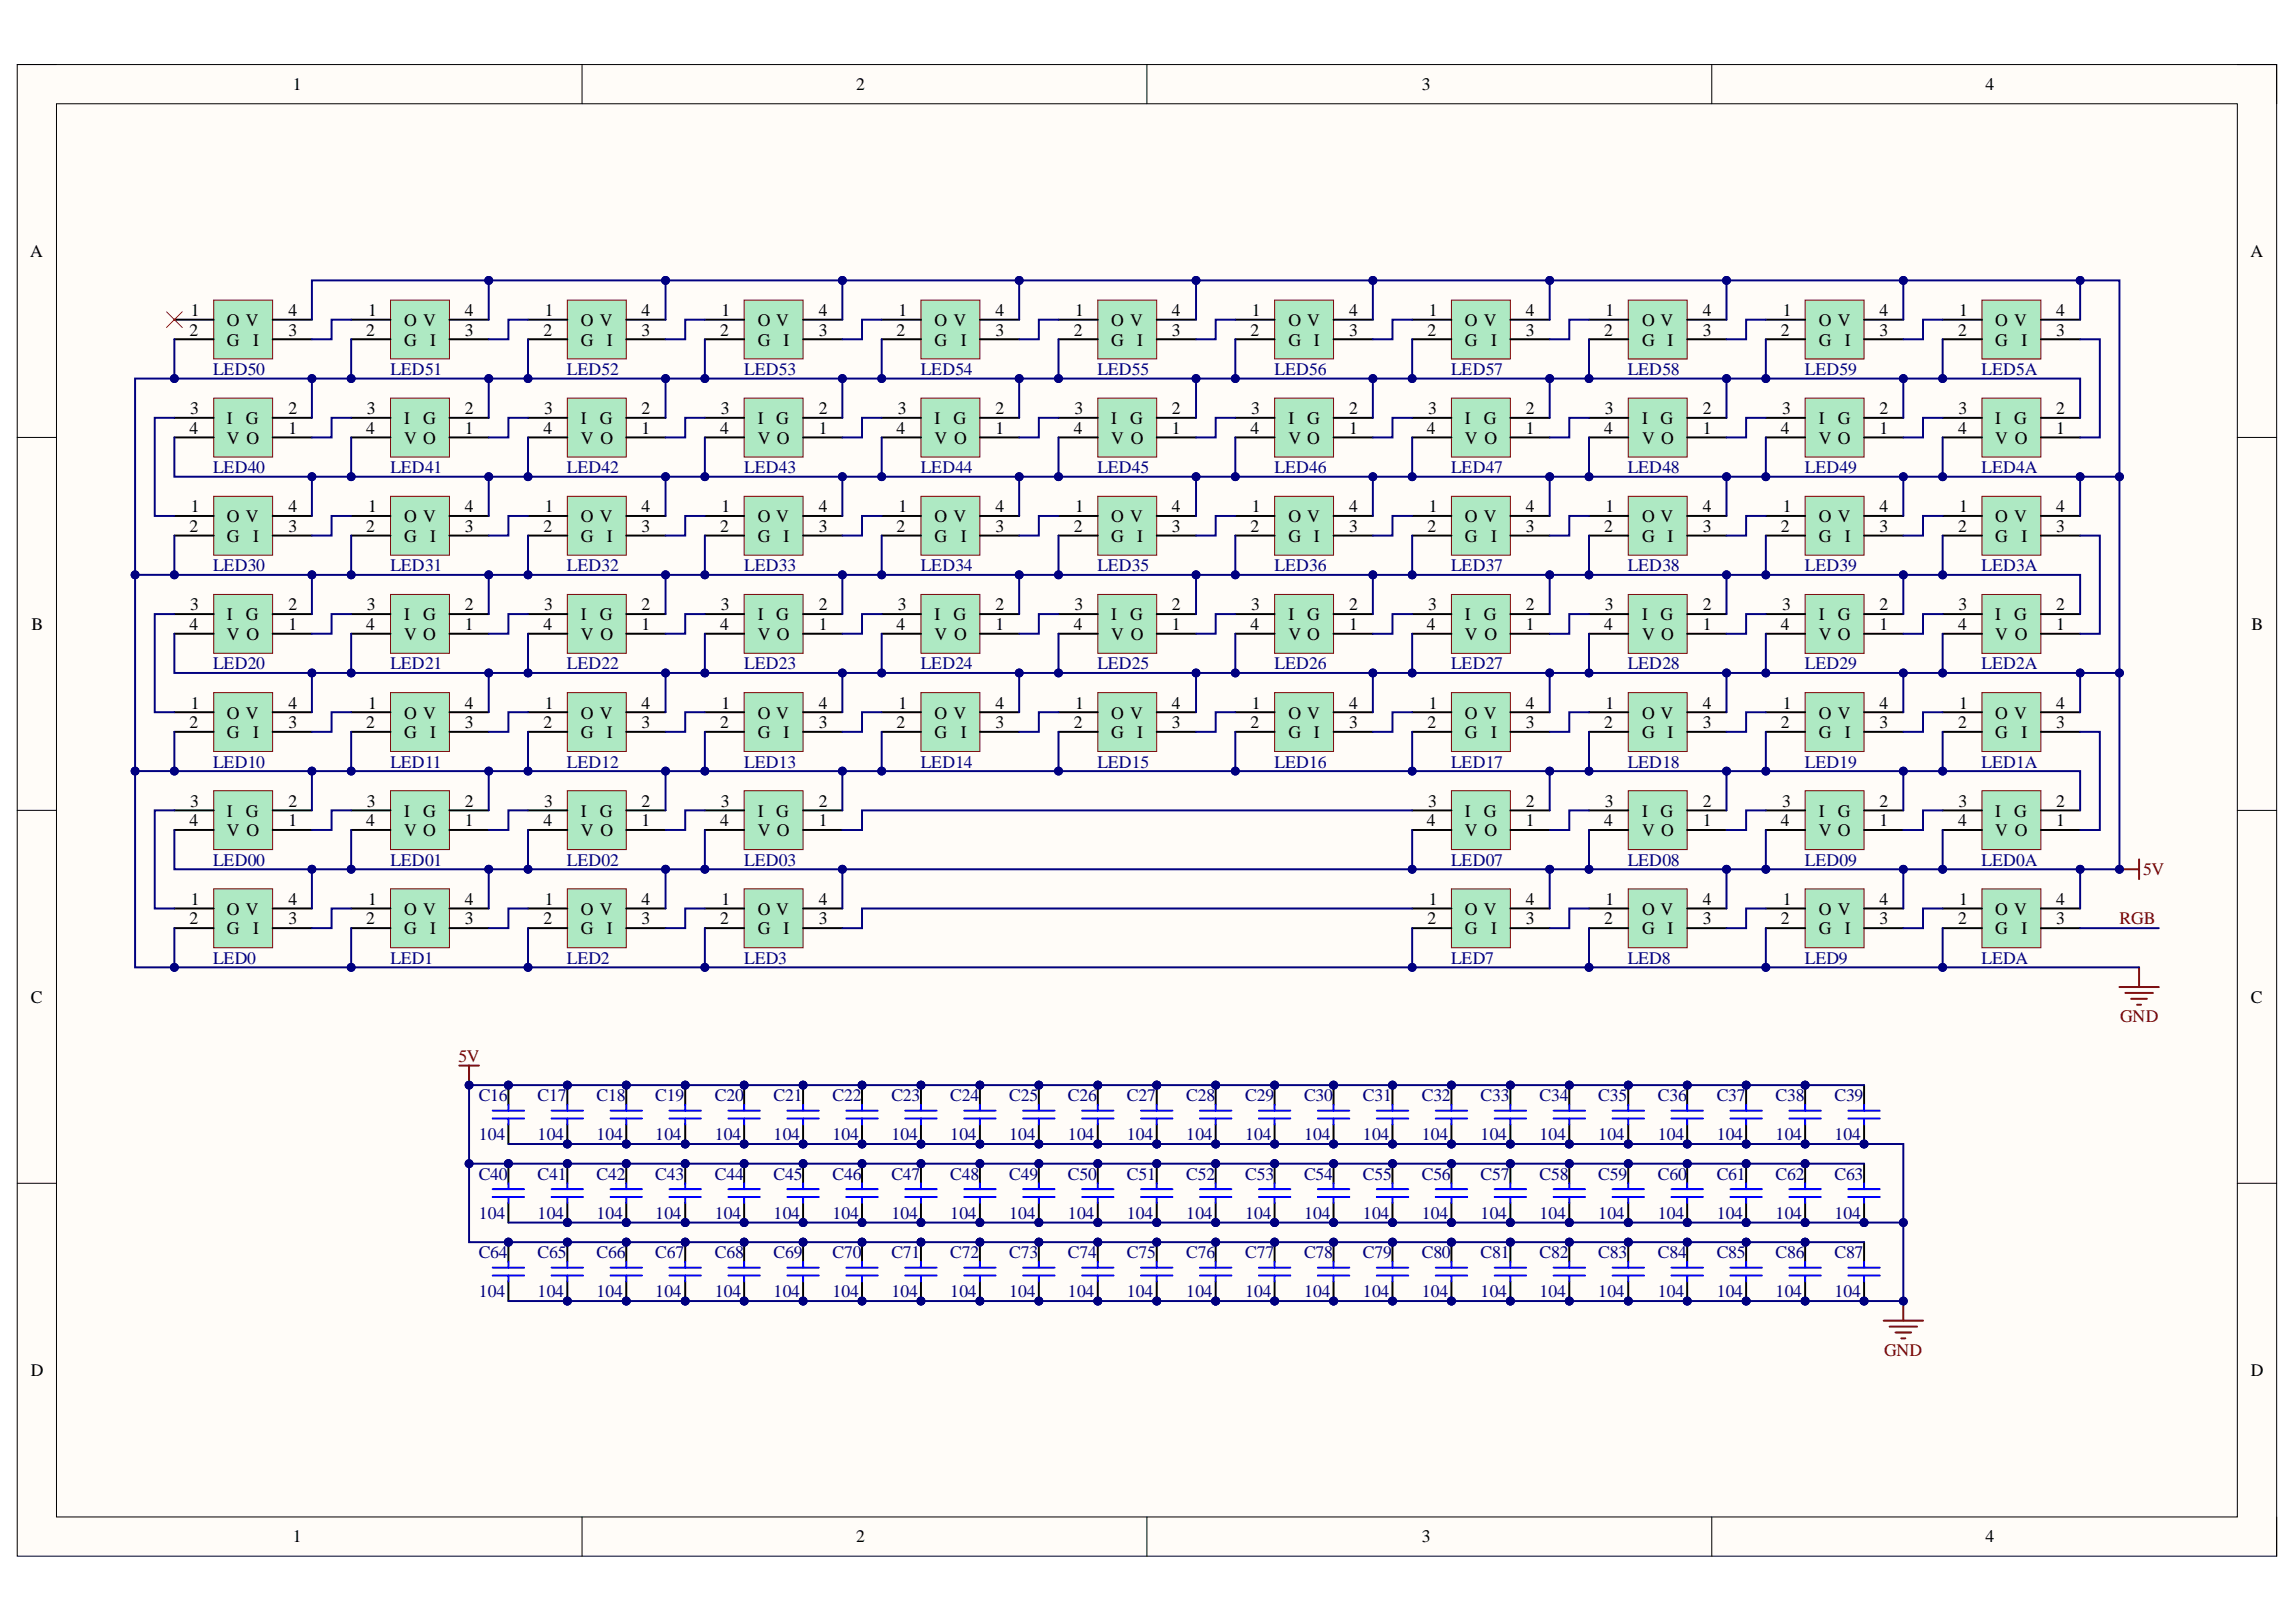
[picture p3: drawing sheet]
<svg xmlns="http://www.w3.org/2000/svg" width="297mm" height="210mm" viewBox="0 0 297 210" stroke-linecap="round" stroke-linejoin="round" font-family="sans-serif">
<defs><g id="words">
<g font-size="2.3">
<text x="37.9" y="11.7">1</text>
<text x="110.7" y="11.7">2</text>
<text x="183.9" y="11.7">3</text>
<text x="256.9" y="11.7">4</text>
<text x="3.9" y="33.3">A</text>
<text x="291.1" y="33.3">A</text>
<text x="24.7" y="40.9">1</text>
<text x="37.3" y="40.9">4</text>
<text x="47.6" y="40.9">1</text>
<text x="60.2" y="40.9">4</text>
<text x="70.5" y="40.9">1</text>
<text x="83" y="40.9">4</text>
<text x="93.3" y="40.9">1</text>
<text x="105.9" y="40.9">4</text>
<text x="116.2" y="40.9">1</text>
<text x="128.8" y="40.9">4</text>
<text x="139.1" y="40.9">1</text>
<text x="151.6" y="40.9">4</text>
<text x="161.9" y="40.9">1</text>
<text x="174.5" y="40.9">4</text>
<text x="184.9" y="40.9">1</text>
<text x="197.4" y="40.9">4</text>
<text x="207.7" y="40.9">1</text>
<text x="220.3" y="40.9">4</text>
<text x="230.6" y="40.9">1</text>
<text x="243.2" y="40.9">4</text>
<text x="253.5" y="40.9">1</text>
<text x="266" y="40.9">4</text>
<text x="24.5" y="43.5">2</text>
<text x="29.4" y="42.2">O V</text>
<text x="29.4" y="44.7">G</text>
<text x="32.7" y="44.7">I</text>
<text x="37.3" y="43.5">3</text>
<text x="47.4" y="43.5">2</text>
<text x="52.3" y="42.2">O V</text>
<text x="52.3" y="44.7">G</text>
<text x="55.7" y="44.7">I</text>
<text x="60.2" y="43.5">3</text>
<text x="70.3" y="43.5">2</text>
<text x="75.1" y="42.2">O V</text>
<text x="75.1" y="44.7">G</text>
<text x="78.5" y="44.7">I</text>
<text x="83" y="43.5">3</text>
<text x="93.2" y="43.5">2</text>
<text x="98.1" y="42.2">O V</text>
<text x="98.1" y="44.7">G</text>
<text x="101.4" y="44.7">I</text>
<text x="105.9" y="43.5">3</text>
<text x="116" y="43.5">2</text>
<text x="120.9" y="42.2">O V</text>
<text x="120.9" y="44.7">G</text>
<text x="124.3" y="44.7">I</text>
<text x="128.8" y="43.5">3</text>
<text x="138.9" y="43.5">2</text>
<text x="143.7" y="42.2">O V</text>
<text x="143.7" y="44.7">G</text>
<text x="147.1" y="44.7">I</text>
<text x="151.6" y="43.5">3</text>
<text x="161.8" y="43.5">2</text>
<text x="166.7" y="42.2">O V</text>
<text x="166.7" y="44.7">G</text>
<text x="170" y="44.7">I</text>
<text x="174.5" y="43.5">3</text>
<text x="184.7" y="43.5">2</text>
<text x="189.5" y="42.2">O V</text>
<text x="189.5" y="44.7">G</text>
<text x="192.9" y="44.7">I</text>
<text x="197.4" y="43.5">3</text>
<text x="207.5" y="43.5">2</text>
<text x="212.4" y="42.2">O V</text>
<text x="212.4" y="44.7">G</text>
<text x="215.7" y="44.7">I</text>
<text x="220.3" y="43.5">3</text>
<text x="230.4" y="43.5">2</text>
<text x="235.3" y="42.2">O V</text>
<text x="235.3" y="44.7">G</text>
<text x="238.7" y="44.7">I</text>
<text x="243.2" y="43.5">3</text>
<text x="253.3" y="43.5">2</text>
<text x="258.1" y="42.2">O V</text>
<text x="258.1" y="44.7">G</text>
<text x="261.5" y="44.7">I</text>
<text x="266" y="43.5">3</text>
<text x="24.6" y="53.6">3</text>
<text x="37.3" y="53.6">2</text>
<text x="47.5" y="53.6">3</text>
<text x="60.2" y="53.6">2</text>
<text x="70.4" y="53.6">3</text>
<text x="83" y="53.6">2</text>
<text x="93.2" y="53.6">3</text>
<text x="105.9" y="53.6">2</text>
<text x="116.2" y="53.6">3</text>
<text x="128.8" y="53.6">2</text>
<text x="139" y="53.6">3</text>
<text x="151.6" y="53.6">2</text>
<text x="161.9" y="53.6">3</text>
<text x="174.5" y="53.6">2</text>
<text x="184.8" y="53.6">3</text>
<text x="197.4" y="53.6">2</text>
<text x="207.6" y="53.6">3</text>
<text x="220.3" y="53.6">2</text>
<text x="230.6" y="53.6">3</text>
<text x="243.2" y="53.6">2</text>
<text x="253.4" y="53.6">3</text>
<text x="266" y="53.6">2</text>
<text x="24.5" y="56.1">4</text>
<text x="29.4" y="54.9">I</text>
<text x="29.4" y="57.4">V O</text>
<text x="31.8" y="54.9">G</text>
<text x="37.3" y="56.1">1</text>
<text x="47.4" y="56.1">4</text>
<text x="52.3" y="54.9">I</text>
<text x="52.3" y="57.4">V O</text>
<text x="54.7" y="54.9">G</text>
<text x="60.2" y="56.1">1</text>
<text x="70.3" y="56.1">4</text>
<text x="75.1" y="54.9">I</text>
<text x="75.1" y="57.4">V O</text>
<text x="77.6" y="54.9">G</text>
<text x="83" y="56.1">1</text>
<text x="93.2" y="56.1">4</text>
<text x="98.1" y="54.9">I</text>
<text x="98.1" y="57.4">V O</text>
<text x="100.4" y="54.9">G</text>
<text x="105.9" y="56.1">1</text>
<text x="116" y="56.1">4</text>
<text x="120.9" y="54.9">I</text>
<text x="120.9" y="57.4">V O</text>
<text x="123.4" y="54.9">G</text>
<text x="128.8" y="56.1">1</text>
<text x="138.9" y="56.1">4</text>
<text x="143.7" y="54.9">I</text>
<text x="143.7" y="57.4">V O</text>
<text x="146.2" y="54.9">G</text>
<text x="151.6" y="56.1">1</text>
<text x="161.8" y="56.1">4</text>
<text x="166.7" y="54.9">I</text>
<text x="166.7" y="57.4">V O</text>
<text x="169.1" y="54.9">G</text>
<text x="174.5" y="56.1">1</text>
<text x="184.6" y="56.1">4</text>
<text x="189.5" y="54.9">I</text>
<text x="189.5" y="57.4">V O</text>
<text x="192" y="54.9">G</text>
<text x="197.4" y="56.1">1</text>
<text x="207.5" y="56.1">4</text>
<text x="212.4" y="54.9">I</text>
<text x="212.4" y="57.4">V O</text>
<text x="214.8" y="54.9">G</text>
<text x="220.3" y="56.1">1</text>
<text x="230.4" y="56.1">4</text>
<text x="235.3" y="54.9">I</text>
<text x="235.3" y="57.4">V O</text>
<text x="237.7" y="54.9">G</text>
<text x="243.2" y="56.1">1</text>
<text x="253.3" y="56.1">4</text>
<text x="258.1" y="54.9">I</text>
<text x="258.1" y="57.4">V O</text>
<text x="260.6" y="54.9">G</text>
<text x="266" y="56.1">1</text>
<text x="24.5" y="68.8">2</text>
<text x="24.7" y="66.3">1</text>
<text x="29.4" y="67.5">O V</text>
<text x="29.4" y="70.1">G</text>
<text x="32.7" y="70.1">I</text>
<text x="37.3" y="68.8">3</text>
<text x="37.3" y="66.3">4</text>
<text x="47.4" y="68.8">2</text>
<text x="47.6" y="66.3">1</text>
<text x="52.3" y="67.5">O V</text>
<text x="52.3" y="70.1">G</text>
<text x="55.7" y="70.1">I</text>
<text x="60.2" y="68.8">3</text>
<text x="60.2" y="66.3">4</text>
<text x="70.3" y="68.8">2</text>
<text x="70.5" y="66.3">1</text>
<text x="75.1" y="67.5">O V</text>
<text x="75.1" y="70.1">G</text>
<text x="78.5" y="70.1">I</text>
<text x="83" y="68.8">3</text>
<text x="83" y="66.3">4</text>
<text x="93.2" y="68.8">2</text>
<text x="93.3" y="66.3">1</text>
<text x="98.1" y="67.5">O V</text>
<text x="98.1" y="70.1">G</text>
<text x="101.4" y="70.1">I</text>
<text x="105.9" y="68.8">3</text>
<text x="105.9" y="66.3">4</text>
<text x="116" y="68.8">2</text>
<text x="116.2" y="66.3">1</text>
<text x="120.9" y="67.5">O V</text>
<text x="120.9" y="70.1">G</text>
<text x="124.3" y="70.1">I</text>
<text x="128.8" y="68.8">3</text>
<text x="128.8" y="66.3">4</text>
<text x="138.9" y="68.8">2</text>
<text x="139.1" y="66.3">1</text>
<text x="143.7" y="67.5">O V</text>
<text x="143.7" y="70.1">G</text>
<text x="147.1" y="70.1">I</text>
<text x="151.6" y="68.8">3</text>
<text x="151.6" y="66.3">4</text>
<text x="161.8" y="68.8">2</text>
<text x="161.9" y="66.3">1</text>
<text x="166.7" y="67.5">O V</text>
<text x="166.7" y="70.1">G</text>
<text x="170" y="70.1">I</text>
<text x="174.5" y="68.8">3</text>
<text x="174.5" y="66.3">4</text>
<text x="184.7" y="68.8">2</text>
<text x="184.9" y="66.3">1</text>
<text x="189.5" y="67.5">O V</text>
<text x="189.5" y="70.1">G</text>
<text x="192.9" y="70.1">I</text>
<text x="197.4" y="68.8">3</text>
<text x="197.4" y="66.3">4</text>
<text x="207.5" y="68.8">2</text>
<text x="207.7" y="66.3">1</text>
<text x="212.4" y="67.5">O V</text>
<text x="212.4" y="70.1">G</text>
<text x="215.7" y="70.1">I</text>
<text x="220.3" y="68.8">3</text>
<text x="220.3" y="66.3">4</text>
<text x="230.4" y="68.8">2</text>
<text x="230.6" y="66.3">1</text>
<text x="235.3" y="67.5">O V</text>
<text x="235.3" y="70.1">G</text>
<text x="238.7" y="70.1">I</text>
<text x="243.2" y="68.8">3</text>
<text x="243.2" y="66.3">4</text>
<text x="253.3" y="68.8">2</text>
<text x="253.5" y="66.3">1</text>
<text x="258.1" y="67.5">O V</text>
<text x="258.1" y="70.1">G</text>
<text x="261.5" y="70.1">I</text>
<text x="266" y="68.8">3</text>
<text x="266" y="66.3">4</text>
<text x="4.1" y="81.5">B</text>
<text x="24.5" y="81.5">4</text>
<text x="24.6" y="79">3</text>
<text x="29.4" y="80.2">I</text>
<text x="29.4" y="82.8">V O</text>
<text x="31.8" y="80.2">G</text>
<text x="37.3" y="81.5">1</text>
<text x="37.3" y="79">2</text>
<text x="47.4" y="81.5">4</text>
<text x="47.5" y="79">3</text>
<text x="52.3" y="80.2">I</text>
<text x="52.3" y="82.8">V O</text>
<text x="54.7" y="80.2">G</text>
<text x="60.2" y="81.5">1</text>
<text x="60.2" y="79">2</text>
<text x="70.3" y="81.5">4</text>
<text x="70.4" y="79">3</text>
<text x="75.1" y="80.2">I</text>
<text x="75.1" y="82.8">V O</text>
<text x="77.6" y="80.2">G</text>
<text x="83" y="81.5">1</text>
<text x="83" y="79">2</text>
<text x="93.2" y="81.5">4</text>
<text x="93.2" y="79">3</text>
<text x="98.1" y="80.2">I</text>
<text x="98.1" y="82.8">V O</text>
<text x="100.4" y="80.2">G</text>
<text x="105.9" y="81.5">1</text>
<text x="105.9" y="79">2</text>
<text x="116" y="81.5">4</text>
<text x="116.2" y="79">3</text>
<text x="120.9" y="80.2">I</text>
<text x="120.9" y="82.8">V O</text>
<text x="123.4" y="80.2">G</text>
<text x="128.8" y="81.5">1</text>
<text x="128.8" y="79">2</text>
<text x="138.9" y="81.5">4</text>
<text x="139" y="79">3</text>
<text x="143.7" y="80.2">I</text>
<text x="143.7" y="82.8">V O</text>
<text x="146.2" y="80.2">G</text>
<text x="151.6" y="81.5">1</text>
<text x="151.6" y="79">2</text>
<text x="161.8" y="81.5">4</text>
<text x="161.9" y="79">3</text>
<text x="166.7" y="80.2">I</text>
<text x="166.7" y="82.8">V O</text>
<text x="169.1" y="80.2">G</text>
<text x="174.5" y="81.5">1</text>
<text x="174.5" y="79">2</text>
<text x="184.6" y="81.5">4</text>
<text x="184.8" y="79">3</text>
<text x="189.5" y="80.2">I</text>
<text x="189.5" y="82.8">V O</text>
<text x="192" y="80.2">G</text>
<text x="197.4" y="81.5">1</text>
<text x="197.4" y="79">2</text>
<text x="207.5" y="81.5">4</text>
<text x="207.6" y="79">3</text>
<text x="212.4" y="80.2">I</text>
<text x="212.4" y="82.8">V O</text>
<text x="214.8" y="80.2">G</text>
<text x="220.3" y="81.5">1</text>
<text x="220.3" y="79">2</text>
<text x="230.4" y="81.5">4</text>
<text x="230.6" y="79">3</text>
<text x="235.3" y="80.2">I</text>
<text x="235.3" y="82.8">V O</text>
<text x="237.7" y="80.2">G</text>
<text x="243.2" y="81.5">1</text>
<text x="243.2" y="79">2</text>
<text x="253.3" y="81.5">4</text>
<text x="253.4" y="79">3</text>
<text x="258.1" y="80.2">I</text>
<text x="258.1" y="82.8">V O</text>
<text x="260.6" y="80.2">G</text>
<text x="266" y="81.5">1</text>
<text x="266" y="79">2</text>
<text x="291.3" y="81.5">B</text>
<text x="24.5" y="94.3">2</text>
<text x="24.7" y="91.7">1</text>
<text x="29.4" y="93">O V</text>
<text x="29.4" y="95.5">G</text>
<text x="32.7" y="95.5">I</text>
<text x="37.3" y="94.3">3</text>
<text x="37.3" y="91.7">4</text>
<text x="47.4" y="94.3">2</text>
<text x="47.6" y="91.7">1</text>
<text x="52.3" y="93">O V</text>
<text x="52.3" y="95.5">G</text>
<text x="55.7" y="95.5">I</text>
<text x="60.2" y="94.3">3</text>
<text x="60.2" y="91.7">4</text>
<text x="70.3" y="94.3">2</text>
<text x="70.5" y="91.7">1</text>
<text x="75.1" y="93">O V</text>
<text x="75.1" y="95.5">G</text>
<text x="78.5" y="95.5">I</text>
<text x="83" y="94.3">3</text>
<text x="83" y="91.7">4</text>
<text x="93.2" y="94.3">2</text>
<text x="93.3" y="91.7">1</text>
<text x="98.1" y="93">O V</text>
<text x="98.1" y="95.5">G</text>
<text x="101.4" y="95.5">I</text>
<text x="105.9" y="94.3">3</text>
<text x="105.9" y="91.7">4</text>
<text x="116" y="94.3">2</text>
<text x="116.2" y="91.7">1</text>
<text x="120.9" y="93">O V</text>
<text x="120.9" y="95.5">G</text>
<text x="124.3" y="95.5">I</text>
<text x="128.8" y="94.3">3</text>
<text x="128.8" y="91.7">4</text>
<text x="138.9" y="94.3">2</text>
<text x="139.1" y="91.7">1</text>
<text x="143.7" y="93">O V</text>
<text x="143.7" y="95.5">G</text>
<text x="147.1" y="95.5">I</text>
<text x="151.6" y="94.3">3</text>
<text x="151.6" y="91.7">4</text>
<text x="161.8" y="94.3">2</text>
<text x="161.9" y="91.7">1</text>
<text x="166.7" y="93">O V</text>
<text x="166.7" y="95.5">G</text>
<text x="170" y="95.5">I</text>
<text x="174.5" y="94.3">3</text>
<text x="174.5" y="91.7">4</text>
<text x="184.7" y="94.3">2</text>
<text x="184.9" y="91.7">1</text>
<text x="189.5" y="93">O V</text>
<text x="189.5" y="95.5">G</text>
<text x="192.9" y="95.5">I</text>
<text x="197.4" y="94.3">3</text>
<text x="197.4" y="91.7">4</text>
<text x="207.5" y="94.3">2</text>
<text x="207.7" y="91.7">1</text>
<text x="212.4" y="93">O V</text>
<text x="212.4" y="95.5">G</text>
<text x="215.7" y="95.5">I</text>
<text x="220.3" y="94.3">3</text>
<text x="220.3" y="91.7">4</text>
<text x="230.4" y="94.3">2</text>
<text x="230.6" y="91.7">1</text>
<text x="235.3" y="93">O V</text>
<text x="235.3" y="95.5">G</text>
<text x="238.7" y="95.5">I</text>
<text x="243.2" y="94.3">3</text>
<text x="243.2" y="91.7">4</text>
<text x="253.3" y="94.3">2</text>
<text x="253.5" y="91.7">1</text>
<text x="258.1" y="93">O V</text>
<text x="258.1" y="95.5">G</text>
<text x="261.5" y="95.5">I</text>
<text x="266" y="94.3">3</text>
<text x="266" y="91.7">4</text>
<text x="24.5" y="106.9">4</text>
<text x="24.6" y="104.4">3</text>
<text x="29.4" y="105.7">I</text>
<text x="31.8" y="105.7">G</text>
<text x="37.3" y="106.9">1</text>
<text x="37.3" y="104.4">2</text>
<text x="47.4" y="106.9">4</text>
<text x="47.5" y="104.4">3</text>
<text x="52.3" y="105.7">I</text>
<text x="54.7" y="105.7">G</text>
<text x="60.2" y="106.9">1</text>
<text x="60.2" y="104.4">2</text>
<text x="70.3" y="106.9">4</text>
<text x="70.4" y="104.4">3</text>
<text x="75.1" y="105.7">I</text>
<text x="77.6" y="105.7">G</text>
<text x="83" y="106.9">1</text>
<text x="83" y="104.4">2</text>
<text x="93.2" y="106.9">4</text>
<text x="93.2" y="104.4">3</text>
<text x="98.1" y="105.7">I</text>
<text x="100.4" y="105.7">G</text>
<text x="105.9" y="106.9">1</text>
<text x="105.9" y="104.4">2</text>
<text x="184.6" y="106.9">4</text>
<text x="184.8" y="104.4">3</text>
<text x="189.5" y="105.7">I</text>
<text x="192" y="105.7">G</text>
<text x="197.4" y="106.9">1</text>
<text x="197.4" y="104.4">2</text>
<text x="207.5" y="106.9">4</text>
<text x="207.6" y="104.4">3</text>
<text x="212.4" y="105.7">I</text>
<text x="214.8" y="105.7">G</text>
<text x="220.3" y="106.9">1</text>
<text x="220.3" y="104.4">2</text>
<text x="230.4" y="106.9">4</text>
<text x="230.6" y="104.4">3</text>
<text x="235.3" y="105.7">I</text>
<text x="237.7" y="105.7">G</text>
<text x="243.2" y="106.9">1</text>
<text x="243.2" y="104.4">2</text>
<text x="253.3" y="106.9">4</text>
<text x="253.4" y="104.4">3</text>
<text x="258.1" y="105.7">I</text>
<text x="260.6" y="105.7">G</text>
<text x="266" y="106.9">1</text>
<text x="266" y="104.4">2</text>
<text x="29.4" y="108.2">V O</text>
<text x="52.3" y="108.2">V O</text>
<text x="75.1" y="108.2">V O</text>
<text x="98.1" y="108.2">V O</text>
<text x="189.5" y="108.2">V O</text>
<text x="212.4" y="108.2">V O</text>
<text x="235.3" y="108.2">V O</text>
<text x="258.1" y="108.2">V O</text>
<text x="24.5" y="119.6">2</text>
<text x="24.7" y="117.1">1</text>
<text x="29.4" y="118.4">O V</text>
<text x="37.3" y="119.6">3</text>
<text x="37.3" y="117.1">4</text>
<text x="47.4" y="119.6">2</text>
<text x="47.6" y="117.1">1</text>
<text x="52.3" y="118.4">O V</text>
<text x="60.2" y="119.6">3</text>
<text x="60.2" y="117.1">4</text>
<text x="70.3" y="119.6">2</text>
<text x="70.5" y="117.1">1</text>
<text x="75.1" y="118.4">O V</text>
<text x="83" y="119.6">3</text>
<text x="83" y="117.1">4</text>
<text x="93.2" y="119.6">2</text>
<text x="93.3" y="117.1">1</text>
<text x="98.1" y="118.4">O V</text>
<text x="105.9" y="119.6">3</text>
<text x="105.9" y="117.1">4</text>
<text x="184.7" y="119.6">2</text>
<text x="184.9" y="117.1">1</text>
<text x="189.5" y="118.4">O V</text>
<text x="197.4" y="119.6">3</text>
<text x="197.4" y="117.1">4</text>
<text x="207.5" y="119.6">2</text>
<text x="207.7" y="117.1">1</text>
<text x="212.4" y="118.4">O V</text>
<text x="220.3" y="119.6">3</text>
<text x="220.3" y="117.1">4</text>
<text x="230.4" y="119.6">2</text>
<text x="230.6" y="117.1">1</text>
<text x="235.3" y="118.4">O V</text>
<text x="243.2" y="119.6">3</text>
<text x="243.2" y="117.1">4</text>
<text x="253.3" y="119.6">2</text>
<text x="253.5" y="117.1">1</text>
<text x="258.1" y="118.4">O V</text>
<text x="266" y="119.6">3</text>
<text x="266" y="117.1">4</text>
<text x="29.4" y="120.9">G</text>
<text x="32.7" y="120.9">I</text>
<text x="52.3" y="120.9">G</text>
<text x="55.7" y="120.9">I</text>
<text x="75.1" y="120.9">G</text>
<text x="78.5" y="120.9">I</text>
<text x="98.1" y="120.9">G</text>
<text x="101.4" y="120.9">I</text>
<text x="189.5" y="120.9">G</text>
<text x="192.9" y="120.9">I</text>
<text x="212.4" y="120.9">G</text>
<text x="215.7" y="120.9">I</text>
<text x="235.3" y="120.9">G</text>
<text x="238.7" y="120.9">I</text>
<text x="258.1" y="120.9">G</text>
<text x="261.5" y="120.9">I</text>
<text x="4" y="129.8">C</text>
<text x="291.2" y="129.8">C</text>
<text x="4" y="178">D</text>
<text x="291.2" y="178">D</text>
<text x="37.9" y="199.6">1</text>
<text x="110.7" y="199.6">2</text>
<text x="183.9" y="199.6">3</text>
<text x="256.9" y="199.6">4</text>
</g>
<g font-size="2.3" fill="#000080">
<text x="27.6" y="48.5">LED50</text>
<text x="50.5" y="48.5">LED51</text>
<text x="73.4" y="48.5">LED52</text>
<text x="96.3" y="48.5">LED53</text>
<text x="119.1" y="48.5">LED54</text>
<text x="142" y="48.5">LED55</text>
<text x="164.9" y="48.5">LED56</text>
<text x="187.7" y="48.5">LED57</text>
<text x="210.6" y="48.5">LED58</text>
<text x="233.5" y="48.5">LED59</text>
<text x="256.4" y="48.5">LED5A</text>
<text x="27.6" y="61.2">LED40</text>
<text x="50.5" y="61.2">LED41</text>
<text x="73.4" y="61.2">LED42</text>
<text x="96.3" y="61.2">LED43</text>
<text x="119.1" y="61.2">LED44</text>
<text x="142" y="61.2">LED45</text>
<text x="164.9" y="61.2">LED46</text>
<text x="187.7" y="61.2">LED47</text>
<text x="210.6" y="61.2">LED48</text>
<text x="233.5" y="61.2">LED49</text>
<text x="256.4" y="61.2">LED4A</text>
<text x="27.6" y="73.9">LED30</text>
<text x="50.5" y="73.9">LED31</text>
<text x="73.4" y="73.9">LED32</text>
<text x="96.3" y="73.9">LED33</text>
<text x="119.1" y="73.9">LED34</text>
<text x="142" y="73.9">LED35</text>
<text x="164.9" y="73.9">LED36</text>
<text x="187.7" y="73.9">LED37</text>
<text x="210.6" y="73.9">LED38</text>
<text x="233.5" y="73.9">LED39</text>
<text x="256.4" y="73.9">LED3A</text>
<text x="27.6" y="86.6">LED20</text>
<text x="50.5" y="86.6">LED21</text>
<text x="73.4" y="86.6">LED22</text>
<text x="96.3" y="86.6">LED23</text>
<text x="119.1" y="86.6">LED24</text>
<text x="142" y="86.6">LED25</text>
<text x="164.9" y="86.6">LED26</text>
<text x="187.7" y="86.6">LED27</text>
<text x="210.6" y="86.6">LED28</text>
<text x="233.5" y="86.6">LED29</text>
<text x="256.4" y="86.6">LED2A</text>
<text x="27.6" y="99.3">LED10</text>
<text x="50.5" y="99.3">LED11</text>
<text x="73.4" y="99.3">LED12</text>
<text x="96.3" y="99.3">LED13</text>
<text x="119.1" y="99.3">LED14</text>
<text x="142" y="99.3">LED15</text>
<text x="164.9" y="99.3">LED16</text>
<text x="187.7" y="99.3">LED17</text>
<text x="210.6" y="99.3">LED18</text>
<text x="233.5" y="99.3">LED19</text>
<text x="256.4" y="99.3">LED1A</text>
<text x="27.6" y="112">LED00</text>
<text x="50.5" y="112">LED01</text>
<text x="73.4" y="112">LED02</text>
<text x="96.3" y="112">LED03</text>
<text x="187.7" y="112">LED07</text>
<text x="210.6" y="112">LED08</text>
<text x="233.5" y="112">LED09</text>
<text x="256.4" y="112">LED0A</text>
<text x="27.6" y="124.7">LED0</text>
<text x="50.5" y="124.7">LED1</text>
<text x="73.4" y="124.7">LED2</text>
<text x="96.3" y="124.7">LED3</text>
<text x="187.7" y="124.7">LED7</text>
<text x="210.6" y="124.7">LED8</text>
<text x="233.5" y="124.7">LED9</text>
<text x="256.4" y="124.7">LEDA</text>
<text x="61.9" y="142.5">C16</text>
<text x="69.5" y="142.5">C17</text>
<text x="77.2" y="142.5">C18</text>
<text x="84.8" y="142.5">C19</text>
<text x="92.5" y="142.5">C20</text>
<text x="100.1" y="142.5">C21</text>
<text x="107.7" y="142.5">C22</text>
<text x="115.3" y="142.5">C23</text>
<text x="122.9" y="142.5">C24</text>
<text x="130.5" y="142.5">C25</text>
<text x="138.2" y="142.5">C26</text>
<text x="145.8" y="142.5">C27</text>
<text x="153.5" y="142.5">C28</text>
<text x="161.1" y="142.5">C29</text>
<text x="168.7" y="142.5">C30</text>
<text x="176.3" y="142.5">C31</text>
<text x="183.9" y="142.5">C32</text>
<text x="191.5" y="142.5">C33</text>
<text x="199.2" y="142.5">C34</text>
<text x="206.8" y="142.5">C35</text>
<text x="214.5" y="142.5">C36</text>
<text x="222.1" y="142.5">C37</text>
<text x="229.7" y="142.5">C38</text>
<text x="237.3" y="142.5">C39</text>
<text x="61.9" y="147.5">104</text>
<text x="69.5" y="147.5">104</text>
<text x="77.2" y="147.5">104</text>
<text x="84.8" y="147.5">104</text>
<text x="92.5" y="147.5">104</text>
<text x="100.1" y="147.5">104</text>
<text x="107.7" y="147.5">104</text>
<text x="115.3" y="147.5">104</text>
<text x="122.9" y="147.5">104</text>
<text x="130.5" y="147.5">104</text>
<text x="138.2" y="147.5">104</text>
<text x="145.8" y="147.5">104</text>
<text x="153.5" y="147.5">104</text>
<text x="161.1" y="147.5">104</text>
<text x="168.7" y="147.5">104</text>
<text x="176.3" y="147.5">104</text>
<text x="183.9" y="147.5">104</text>
<text x="191.5" y="147.5">104</text>
<text x="199.2" y="147.5">104</text>
<text x="206.8" y="147.5">104</text>
<text x="214.5" y="147.5">104</text>
<text x="222.1" y="147.5">104</text>
<text x="229.7" y="147.5">104</text>
<text x="237.3" y="147.5">104</text>
<text x="61.9" y="152.7">C40</text>
<text x="69.5" y="152.7">C41</text>
<text x="77.2" y="152.7">C42</text>
<text x="84.8" y="152.7">C43</text>
<text x="92.5" y="152.7">C44</text>
<text x="100.1" y="152.7">C45</text>
<text x="107.7" y="152.7">C46</text>
<text x="115.3" y="152.7">C47</text>
<text x="122.9" y="152.7">C48</text>
<text x="130.5" y="152.7">C49</text>
<text x="138.2" y="152.7">C50</text>
<text x="145.8" y="152.7">C51</text>
<text x="153.5" y="152.7">C52</text>
<text x="161.1" y="152.7">C53</text>
<text x="168.7" y="152.7">C54</text>
<text x="176.3" y="152.7">C55</text>
<text x="183.9" y="152.7">C56</text>
<text x="191.5" y="152.7">C57</text>
<text x="199.2" y="152.7">C58</text>
<text x="206.8" y="152.7">C59</text>
<text x="214.5" y="152.7">C60</text>
<text x="222.1" y="152.7">C61</text>
<text x="229.7" y="152.7">C62</text>
<text x="237.3" y="152.7">C63</text>
<text x="61.9" y="157.8">104</text>
<text x="69.5" y="157.8">104</text>
<text x="77.2" y="157.8">104</text>
<text x="84.8" y="157.8">104</text>
<text x="92.5" y="157.8">104</text>
<text x="100.1" y="157.8">104</text>
<text x="107.7" y="157.8">104</text>
<text x="115.3" y="157.8">104</text>
<text x="122.9" y="157.8">104</text>
<text x="130.5" y="157.8">104</text>
<text x="138.2" y="157.8">104</text>
<text x="145.8" y="157.8">104</text>
<text x="153.5" y="157.8">104</text>
<text x="161.1" y="157.8">104</text>
<text x="168.7" y="157.8">104</text>
<text x="176.3" y="157.8">104</text>
<text x="183.9" y="157.8">104</text>
<text x="191.5" y="157.8">104</text>
<text x="199.2" y="157.8">104</text>
<text x="206.8" y="157.8">104</text>
<text x="214.5" y="157.8">104</text>
<text x="222.1" y="157.8">104</text>
<text x="229.7" y="157.8">104</text>
<text x="237.3" y="157.8">104</text>
<text x="61.9" y="162.8">C64</text>
<text x="61.9" y="167.9">104</text>
<text x="69.5" y="162.8">C65</text>
<text x="69.5" y="167.9">104</text>
<text x="77.2" y="162.8">C66</text>
<text x="77.2" y="167.9">104</text>
<text x="84.8" y="162.8">C67</text>
<text x="84.8" y="167.9">104</text>
<text x="92.5" y="162.8">C68</text>
<text x="92.5" y="167.9">104</text>
<text x="100.1" y="162.8">C69</text>
<text x="100.1" y="167.9">104</text>
<text x="107.7" y="162.8">C70</text>
<text x="107.7" y="167.9">104</text>
<text x="115.3" y="162.8">C71</text>
<text x="115.3" y="167.9">104</text>
<text x="122.9" y="162.8">C72</text>
<text x="122.9" y="167.9">104</text>
<text x="130.5" y="162.8">C73</text>
<text x="130.5" y="167.9">104</text>
<text x="138.2" y="162.8">C74</text>
<text x="138.2" y="167.9">104</text>
<text x="145.8" y="162.8">C75</text>
<text x="145.8" y="167.9">104</text>
<text x="153.5" y="162.8">C76</text>
<text x="153.5" y="167.9">104</text>
<text x="161.1" y="162.8">C77</text>
<text x="161.1" y="167.9">104</text>
<text x="168.7" y="162.8">C78</text>
<text x="168.7" y="167.9">104</text>
<text x="176.3" y="162.8">C79</text>
<text x="176.3" y="167.9">104</text>
<text x="183.9" y="162.8">C80</text>
<text x="183.9" y="167.9">104</text>
<text x="191.5" y="162.8">C81</text>
<text x="191.5" y="167.9">104</text>
<text x="199.2" y="162.8">C82</text>
<text x="199.2" y="167.9">104</text>
<text x="206.8" y="162.8">C83</text>
<text x="206.8" y="167.9">104</text>
<text x="214.5" y="162.8">C84</text>
<text x="214.5" y="167.9">104</text>
<text x="222.1" y="162.8">C85</text>
<text x="222.1" y="167.9">104</text>
<text x="229.7" y="162.8">C86</text>
<text x="229.7" y="167.9">104</text>
<text x="237.3" y="162.8">C87</text>
<text x="237.3" y="167.9">104</text>
</g>
<g font-size="2.3" fill="#800000">
<text x="277.3" y="113.3">5V</text>
<text x="274.2" y="119.6">RGB</text>
<text x="59.3" y="137.4">5V</text>
<text x="274.3" y="132.3">GND</text>
<text x="243.8" y="175.5">GND</text>
</g>
</g></defs>
<path d="M2.2 8.4h292.3v193h-292.3z" fill-rule="evenodd" fill="#fffcf8"/>
<path d="M2.2 8.4h292.3v193h-292.3z" fill="none" stroke="#000" stroke-width=".13"/>
<path d="M7.3 13.4h282.1v182.9h-282.1z" fill-rule="evenodd" fill="#fffcf8"/>
<g fill="none" stroke="#000" stroke-width=".13">
<path d="M2.2 8.3h5.1M7.3 13.4h282.1v182.9h-282.1zM75.3 8.3v5.1M148.4 8.3v5.1M221.5 8.4v5M289.4 8.4h5.1v5M2.2 56.6h5.1M289.4 56.6h5.1M2.2 104.9h5.1M289.4 104.9h5.1M2.2 153.1h5.1M289.4 153.1h5.1"/>
<path d="M75.3 196.3v5.1M148.4 196.3v5.1M221.5 196.3v5.1M294.5 196.3v5.1"/>
</g>
<path d="M27.6 102.3h7.7v7.6h-7.7z" fill-rule="evenodd" fill="#aee9c3"/>
<path d="M27.6 102.3h7.7v7.6h-7.7z" fill="none" stroke="#800000" stroke-width=".13"/>
<path d="M22.6 104.9h5M22.6 107.4h5M35.3 104.9h5.1M35.3 107.4h5.1" fill="none" stroke="#000" stroke-width=".25"/>
<path d="M27.6 89.6h7.7v7.6h-7.7z" fill-rule="evenodd" fill="#aee9c3"/>
<path d="M27.6 89.6h7.7v7.6h-7.7z" fill="none" stroke="#800000" stroke-width=".13"/>
<path d="M22.6 94.7h5M22.6 92.2h5M35.3 94.7h5.1M35.3 92.2h5.1" fill="none" stroke="#000" stroke-width=".25"/>
<path d="M27.6 76.9h7.7v7.6h-7.7z" fill-rule="evenodd" fill="#aee9c3"/>
<path d="M27.6 76.9h7.7v7.6h-7.7z" fill="none" stroke="#800000" stroke-width=".13"/>
<path d="M22.6 79.5h5M35.3 79.5h5.1M22.6 82h5M35.3 82h5.1" fill="none" stroke="#000" stroke-width=".25"/>
<path d="M27.6 64.2h7.7v7.6h-7.7z" fill-rule="evenodd" fill="#aee9c3"/>
<path d="M27.6 64.2h7.7v7.6h-7.7z" fill="none" stroke="#800000" stroke-width=".13"/>
<path d="M22.6 69.3h5M22.6 66.8h5M35.3 69.3h5.1M35.3 66.8h5.1" fill="none" stroke="#000" stroke-width=".25"/>
<path d="M27.6 51.5h7.7v7.6h-7.7z" fill-rule="evenodd" fill="#aee9c3"/>
<path d="M27.6 51.5h7.7v7.6h-7.7z" fill="none" stroke="#800000" stroke-width=".13"/>
<path d="M22.6 54.1h5M22.6 56.6h5M35.3 54.1h5.1M35.3 56.6h5.1" fill="none" stroke="#000" stroke-width=".25"/>
<path d="M27.6 38.8h7.7v7.6h-7.7z" fill-rule="evenodd" fill="#aee9c3"/>
<path d="M27.6 38.8h7.7v7.6h-7.7z" fill="none" stroke="#800000" stroke-width=".13"/>
<path d="M22.6 43.9h5M22.6 41.4h5M35.3 43.9h5.1M35.3 41.4h5.1" fill="none" stroke="#000" stroke-width=".25"/>
<path d="M27.6 115h7.7v7.6h-7.7z" fill-rule="evenodd" fill="#aee9c3"/>
<path d="M27.6 115h7.7v7.6h-7.7z" fill="none" stroke="#800000" stroke-width=".13"/>
<path d="M22.6 117.6h5M35.3 117.6h5.1M22.6 120.1h5M35.3 120.1h5.1" fill="none" stroke="#000" stroke-width=".25"/>
<path d="M50.5 102.3h7.6v7.6h-7.6z" fill-rule="evenodd" fill="#aee9c3"/>
<path d="M50.5 102.3h7.6v7.6h-7.6z" fill="none" stroke="#800000" stroke-width=".13"/>
<path d="M45.4 104.9h5.1M45.4 107.4h5.1M58.1 104.9h5.1M58.1 107.4h5.1" fill="none" stroke="#000" stroke-width=".25"/>
<path d="M50.5 89.6h7.6v7.6h-7.6z" fill-rule="evenodd" fill="#aee9c3"/>
<path d="M50.5 89.6h7.6v7.6h-7.6z" fill="none" stroke="#800000" stroke-width=".13"/>
<path d="M45.4 94.7h5.1M45.4 92.2h5.1M58.1 94.7h5.1M58.1 92.2h5.1" fill="none" stroke="#000" stroke-width=".25"/>
<path d="M50.5 76.9h7.6v7.6h-7.6z" fill-rule="evenodd" fill="#aee9c3"/>
<path d="M50.5 76.9h7.6v7.6h-7.6z" fill="none" stroke="#800000" stroke-width=".13"/>
<path d="M45.4 79.5h5.1M58.1 79.5h5.1M45.4 82h5.1M58.1 82h5.1" fill="none" stroke="#000" stroke-width=".25"/>
<path d="M50.5 64.2h7.6v7.6h-7.6z" fill-rule="evenodd" fill="#aee9c3"/>
<path d="M50.5 64.2h7.6v7.6h-7.6z" fill="none" stroke="#800000" stroke-width=".13"/>
<path d="M45.4 69.3h5.1M45.4 66.8h5.1M58.1 69.3h5.1M58.1 66.8h5.1" fill="none" stroke="#000" stroke-width=".25"/>
<path d="M50.5 51.5h7.6v7.6h-7.6z" fill-rule="evenodd" fill="#aee9c3"/>
<path d="M50.5 51.5h7.6v7.6h-7.6z" fill="none" stroke="#800000" stroke-width=".13"/>
<path d="M45.4 54.1h5.1M45.4 56.6h5.1M58.1 54.1h5.1M58.1 56.6h5.1" fill="none" stroke="#000" stroke-width=".25"/>
<path d="M50.5 38.8h7.6v7.6h-7.6z" fill-rule="evenodd" fill="#aee9c3"/>
<path d="M50.5 38.8h7.6v7.6h-7.6z" fill="none" stroke="#800000" stroke-width=".13"/>
<path d="M45.4 43.9h5.1M45.4 41.4h5.1M58.1 43.9h5.1M58.1 41.4h5.1" fill="none" stroke="#000" stroke-width=".25"/>
<path d="M73.4 102.3h7.6v7.6h-7.6z" fill-rule="evenodd" fill="#aee9c3"/>
<path d="M73.4 102.3h7.6v7.6h-7.6z" fill="none" stroke="#800000" stroke-width=".13"/>
<path d="M68.3 104.9h5.1M68.3 107.4h5.1M81 104.9h5.1M81 107.4h5.1" fill="none" stroke="#000" stroke-width=".25"/>
<path d="M73.4 89.6h7.6v7.6h-7.6z" fill-rule="evenodd" fill="#aee9c3"/>
<path d="M73.4 89.6h7.6v7.6h-7.6z" fill="none" stroke="#800000" stroke-width=".13"/>
<path d="M68.3 94.7h5.1M68.3 92.2h5.1M81 94.7h5.1M81 92.2h5.1" fill="none" stroke="#000" stroke-width=".25"/>
<path d="M73.4 76.9h7.6v7.6h-7.6z" fill-rule="evenodd" fill="#aee9c3"/>
<path d="M73.4 76.9h7.6v7.6h-7.6z" fill="none" stroke="#800000" stroke-width=".13"/>
<path d="M68.3 79.5h5.1M81 79.5h5.1M68.3 82h5.1M81 82h5.1" fill="none" stroke="#000" stroke-width=".25"/>
<path d="M73.4 64.2h7.6v7.6h-7.6z" fill-rule="evenodd" fill="#aee9c3"/>
<path d="M73.4 64.2h7.6v7.6h-7.6z" fill="none" stroke="#800000" stroke-width=".13"/>
<path d="M68.3 69.3h5.1M68.3 66.8h5.1M81 69.3h5.1M81 66.8h5.1" fill="none" stroke="#000" stroke-width=".25"/>
<path d="M73.4 51.5h7.6v7.6h-7.6z" fill-rule="evenodd" fill="#aee9c3"/>
<path d="M73.4 51.5h7.6v7.6h-7.6z" fill="none" stroke="#800000" stroke-width=".13"/>
<path d="M68.3 54.1h5.1M68.3 56.6h5.1M81 54.1h5.1M81 56.6h5.1" fill="none" stroke="#000" stroke-width=".25"/>
<path d="M73.4 38.8h7.6v7.6h-7.6z" fill-rule="evenodd" fill="#aee9c3"/>
<path d="M73.4 38.8h7.6v7.6h-7.6z" fill="none" stroke="#800000" stroke-width=".13"/>
<path d="M68.3 43.9h5.1M68.3 41.4h5.1M81 43.9h5.1M81 41.4h5.1" fill="none" stroke="#000" stroke-width=".25"/>
<path d="M96.3 102.3h7.6v7.6h-7.6z" fill-rule="evenodd" fill="#aee9c3"/>
<path d="M96.3 102.3h7.6v7.6h-7.6z" fill="none" stroke="#800000" stroke-width=".13"/>
<path d="M91.2 104.9h5.1M91.2 107.4h5.1M103.9 104.9h5.1M103.9 107.4h5.1" fill="none" stroke="#000" stroke-width=".25"/>
<path d="M96.3 89.6h7.6v7.6h-7.6z" fill-rule="evenodd" fill="#aee9c3"/>
<path d="M96.3 89.6h7.6v7.6h-7.6z" fill="none" stroke="#800000" stroke-width=".13"/>
<path d="M91.2 94.7h5.1M91.2 92.2h5.1M103.9 94.7h5.1M103.9 92.2h5.1" fill="none" stroke="#000" stroke-width=".25"/>
<path d="M96.3 76.9h7.6v7.6h-7.6z" fill-rule="evenodd" fill="#aee9c3"/>
<path d="M96.3 76.9h7.6v7.6h-7.6z" fill="none" stroke="#800000" stroke-width=".13"/>
<path d="M91.2 79.5h5.1M103.9 79.5h5.1M91.2 82h5.1M103.9 82h5.1" fill="none" stroke="#000" stroke-width=".25"/>
<path d="M96.3 64.2h7.6v7.6h-7.6z" fill-rule="evenodd" fill="#aee9c3"/>
<path d="M96.3 64.2h7.6v7.6h-7.6z" fill="none" stroke="#800000" stroke-width=".13"/>
<path d="M91.2 69.3h5.1M91.2 66.8h5.1M103.9 69.3h5.1M103.9 66.8h5.1" fill="none" stroke="#000" stroke-width=".25"/>
<path d="M96.3 51.5h7.6v7.6h-7.6z" fill-rule="evenodd" fill="#aee9c3"/>
<path d="M96.3 51.5h7.6v7.6h-7.6z" fill="none" stroke="#800000" stroke-width=".13"/>
<path d="M91.2 54.1h5.1M91.2 56.6h5.1M103.9 54.1h5.1M103.9 56.6h5.1" fill="none" stroke="#000" stroke-width=".25"/>
<path d="M96.3 38.8h7.6v7.6h-7.6z" fill-rule="evenodd" fill="#aee9c3"/>
<path d="M96.3 38.8h7.6v7.6h-7.6z" fill="none" stroke="#800000" stroke-width=".13"/>
<path d="M91.2 43.9h5.1M91.2 41.4h5.1M103.9 43.9h5.1M103.9 41.4h5.1" fill="none" stroke="#000" stroke-width=".25"/>
<path d="M119.1 89.6h7.7v7.6h-7.7z" fill-rule="evenodd" fill="#aee9c3"/>
<path d="M119.1 89.6h7.7v7.6h-7.7z" fill="none" stroke="#800000" stroke-width=".13"/>
<path d="M114.1 94.7h5M114.1 92.2h5M126.8 94.7h5.1M126.8 92.2h5.1" fill="none" stroke="#000" stroke-width=".25"/>
<path d="M119.1 76.9h7.7v7.6h-7.7z" fill-rule="evenodd" fill="#aee9c3"/>
<path d="M119.1 76.9h7.7v7.6h-7.7z" fill="none" stroke="#800000" stroke-width=".13"/>
<path d="M114.1 79.5h5M126.8 79.5h5.1M114.1 82h5M126.8 82h5.1" fill="none" stroke="#000" stroke-width=".25"/>
<path d="M119.1 64.2h7.7v7.6h-7.7z" fill-rule="evenodd" fill="#aee9c3"/>
<path d="M119.1 64.2h7.7v7.6h-7.7z" fill="none" stroke="#800000" stroke-width=".13"/>
<path d="M114.1 69.3h5M114.1 66.8h5M126.8 69.3h5.1M126.8 66.8h5.1" fill="none" stroke="#000" stroke-width=".25"/>
<path d="M119.1 51.5h7.7v7.6h-7.7z" fill-rule="evenodd" fill="#aee9c3"/>
<path d="M119.1 51.5h7.7v7.6h-7.7z" fill="none" stroke="#800000" stroke-width=".13"/>
<path d="M114.1 54.1h5M114.1 56.6h5M126.8 54.1h5.1M126.8 56.6h5.1" fill="none" stroke="#000" stroke-width=".25"/>
<path d="M119.1 38.8h7.7v7.6h-7.7z" fill-rule="evenodd" fill="#aee9c3"/>
<path d="M119.1 38.8h7.7v7.6h-7.7z" fill="none" stroke="#800000" stroke-width=".13"/>
<path d="M114.1 43.9h5M114.1 41.4h5M126.8 43.9h5.1M126.8 41.4h5.1" fill="none" stroke="#000" stroke-width=".25"/>
<path d="M142 89.6h7.6v7.6h-7.6z" fill-rule="evenodd" fill="#aee9c3"/>
<path d="M142 89.6h7.6v7.6h-7.6z" fill="none" stroke="#800000" stroke-width=".13"/>
<path d="M136.9 94.7h5.1M136.9 92.2h5.1M149.6 94.7h5.1M149.6 92.2h5.1" fill="none" stroke="#000" stroke-width=".25"/>
<path d="M142 76.9h7.6v7.6h-7.6z" fill-rule="evenodd" fill="#aee9c3"/>
<path d="M142 76.9h7.6v7.6h-7.6z" fill="none" stroke="#800000" stroke-width=".13"/>
<path d="M136.9 79.5h5.1M149.6 79.5h5.1M136.9 82h5.1M149.6 82h5.1" fill="none" stroke="#000" stroke-width=".25"/>
<path d="M142 64.2h7.6v7.6h-7.6z" fill-rule="evenodd" fill="#aee9c3"/>
<path d="M142 64.2h7.6v7.6h-7.6z" fill="none" stroke="#800000" stroke-width=".13"/>
<path d="M136.9 69.3h5.1M136.9 66.8h5.1M149.6 69.3h5.1M149.6 66.8h5.1" fill="none" stroke="#000" stroke-width=".25"/>
<path d="M142 51.5h7.6v7.6h-7.6z" fill-rule="evenodd" fill="#aee9c3"/>
<path d="M142 51.5h7.6v7.6h-7.6z" fill="none" stroke="#800000" stroke-width=".13"/>
<path d="M136.9 54.1h5.1M136.9 56.6h5.1M149.6 54.1h5.1M149.6 56.6h5.1" fill="none" stroke="#000" stroke-width=".25"/>
<path d="M142 38.8h7.6v7.6h-7.6z" fill-rule="evenodd" fill="#aee9c3"/>
<path d="M142 38.8h7.6v7.6h-7.6z" fill="none" stroke="#800000" stroke-width=".13"/>
<path d="M136.9 43.9h5.1M136.9 41.4h5.1M149.6 43.9h5.1M149.6 41.4h5.1" fill="none" stroke="#000" stroke-width=".25"/>
<path d="M164.9 89.6h7.6v7.6h-7.6z" fill-rule="evenodd" fill="#aee9c3"/>
<path d="M164.9 89.6h7.6v7.6h-7.6z" fill="none" stroke="#800000" stroke-width=".13"/>
<path d="M159.8 94.7h5.1M159.8 92.2h5.1M172.5 94.7h5.1M172.5 92.2h5.1" fill="none" stroke="#000" stroke-width=".25"/>
<path d="M164.9 76.9h7.6v7.6h-7.6z" fill-rule="evenodd" fill="#aee9c3"/>
<path d="M164.9 76.9h7.6v7.6h-7.6z" fill="none" stroke="#800000" stroke-width=".13"/>
<path d="M159.8 79.5h5.1M172.5 79.5h5.1M159.8 82h5.1M172.5 82h5.1" fill="none" stroke="#000" stroke-width=".25"/>
<path d="M164.9 64.2h7.6v7.6h-7.6z" fill-rule="evenodd" fill="#aee9c3"/>
<path d="M164.9 64.2h7.6v7.6h-7.6z" fill="none" stroke="#800000" stroke-width=".13"/>
<path d="M159.8 69.3h5.1M159.8 66.8h5.1M172.5 69.3h5.1M172.5 66.8h5.1" fill="none" stroke="#000" stroke-width=".25"/>
<path d="M164.9 51.5h7.6v7.6h-7.6z" fill-rule="evenodd" fill="#aee9c3"/>
<path d="M164.9 51.5h7.6v7.6h-7.6z" fill="none" stroke="#800000" stroke-width=".13"/>
<path d="M159.8 54.1h5.1M159.8 56.6h5.1M172.5 54.1h5.1M172.5 56.6h5.1" fill="none" stroke="#000" stroke-width=".25"/>
<path d="M164.9 38.8h7.6v7.6h-7.6z" fill-rule="evenodd" fill="#aee9c3"/>
<path d="M164.9 38.8h7.6v7.6h-7.6z" fill="none" stroke="#800000" stroke-width=".13"/>
<path d="M159.8 43.9h5.1M159.8 41.4h5.1M172.5 43.9h5.1M172.5 41.4h5.1" fill="none" stroke="#000" stroke-width=".25"/>
<path d="M187.8 102.3h7.6v7.6h-7.6z" fill-rule="evenodd" fill="#aee9c3"/>
<path d="M187.8 102.3h7.6v7.6h-7.6z" fill="none" stroke="#800000" stroke-width=".13"/>
<path d="M182.7 104.9h5.1M182.7 107.4h5.1M195.4 104.9h5.1M195.4 107.4h5.1" fill="none" stroke="#000" stroke-width=".25"/>
<path d="M187.8 89.6h7.6v7.7h-7.6z" fill-rule="evenodd" fill="#aee9c3"/>
<path d="M187.8 89.6h7.6v7.7h-7.6z" fill="none" stroke="#800000" stroke-width=".13"/>
<path d="M182.7 94.7h5.1M182.7 92.2h5.1M195.4 94.7h5.1M195.4 92.2h5.1" fill="none" stroke="#000" stroke-width=".25"/>
<path d="M187.8 76.9h7.6v7.7h-7.6z" fill-rule="evenodd" fill="#aee9c3"/>
<path d="M187.8 76.9h7.6v7.7h-7.6z" fill="none" stroke="#800000" stroke-width=".13"/>
<path d="M182.7 79.5h5.1M195.4 79.5h5.1M182.7 82h5.1M195.4 82h5.1" fill="none" stroke="#000" stroke-width=".25"/>
<path d="M187.8 64.2h7.6v7.6h-7.6z" fill-rule="evenodd" fill="#aee9c3"/>
<path d="M187.8 64.2h7.6v7.6h-7.6z" fill="none" stroke="#800000" stroke-width=".13"/>
<path d="M182.7 69.3h5.1M182.7 66.8h5.1M195.4 69.3h5.1M195.4 66.8h5.1" fill="none" stroke="#000" stroke-width=".25"/>
<path d="M187.8 51.5h7.6v7.6h-7.6z" fill-rule="evenodd" fill="#aee9c3"/>
<path d="M187.8 51.5h7.6v7.6h-7.6z" fill="none" stroke="#800000" stroke-width=".13"/>
<path d="M182.7 54.1h5.1M182.7 56.6h5.1M195.4 54.1h5.1M195.4 56.6h5.1" fill="none" stroke="#000" stroke-width=".25"/>
<path d="M187.8 38.8h7.6v7.7h-7.6z" fill-rule="evenodd" fill="#aee9c3"/>
<path d="M187.8 38.8h7.6v7.7h-7.6z" fill="none" stroke="#800000" stroke-width=".13"/>
<path d="M182.7 43.9h5.1M182.7 41.4h5.1M195.4 43.9h5.1M195.4 41.4h5.1" fill="none" stroke="#000" stroke-width=".25"/>
<path d="M210.6 102.3h7.7v7.6h-7.7z" fill-rule="evenodd" fill="#aee9c3"/>
<path d="M210.6 102.3h7.7v7.6h-7.7z" fill="none" stroke="#800000" stroke-width=".13"/>
<path d="M205.6 104.9h5M205.6 107.4h5M218.3 104.9h5.1M218.3 107.4h5.1" fill="none" stroke="#000" stroke-width=".25"/>
<path d="M210.6 89.6h7.7v7.7h-7.7z" fill-rule="evenodd" fill="#aee9c3"/>
<path d="M210.6 89.6h7.7v7.7h-7.7z" fill="none" stroke="#800000" stroke-width=".13"/>
<path d="M205.6 94.7h5M205.6 92.2h5M218.3 94.7h5.1M218.3 92.2h5.1" fill="none" stroke="#000" stroke-width=".25"/>
<path d="M210.6 76.9h7.7v7.7h-7.7z" fill-rule="evenodd" fill="#aee9c3"/>
<path d="M210.6 76.9h7.7v7.7h-7.7z" fill="none" stroke="#800000" stroke-width=".13"/>
<path d="M205.6 79.5h5M218.3 79.5h5.1M205.6 82h5M218.3 82h5.1" fill="none" stroke="#000" stroke-width=".25"/>
<path d="M210.6 64.2h7.7v7.6h-7.7z" fill-rule="evenodd" fill="#aee9c3"/>
<path d="M210.6 64.2h7.7v7.6h-7.7z" fill="none" stroke="#800000" stroke-width=".13"/>
<path d="M205.6 69.3h5M205.6 66.8h5M218.3 69.3h5.1M218.3 66.8h5.1" fill="none" stroke="#000" stroke-width=".25"/>
<path d="M210.6 51.5h7.7v7.6h-7.7z" fill-rule="evenodd" fill="#aee9c3"/>
<path d="M210.6 51.5h7.7v7.6h-7.7z" fill="none" stroke="#800000" stroke-width=".13"/>
<path d="M205.6 54.1h5M205.6 56.6h5M218.3 54.1h5.1M218.3 56.6h5.1" fill="none" stroke="#000" stroke-width=".25"/>
<path d="M210.6 38.8h7.7v7.7h-7.7z" fill-rule="evenodd" fill="#aee9c3"/>
<path d="M210.6 38.8h7.7v7.7h-7.7z" fill="none" stroke="#800000" stroke-width=".13"/>
<path d="M205.6 43.9h5M205.6 41.4h5M218.3 43.9h5.1M218.3 41.4h5.1" fill="none" stroke="#000" stroke-width=".25"/>
<path d="M233.5 102.3h7.7v7.6h-7.7z" fill-rule="evenodd" fill="#aee9c3"/>
<path d="M233.5 102.3h7.7v7.6h-7.7z" fill="none" stroke="#800000" stroke-width=".13"/>
<path d="M228.4 104.9h5.1M228.4 107.4h5.1M241.2 104.9h5M241.2 107.4h5" fill="none" stroke="#000" stroke-width=".25"/>
<path d="M233.5 89.6h7.7v7.7h-7.7z" fill-rule="evenodd" fill="#aee9c3"/>
<path d="M233.5 89.6h7.7v7.7h-7.7z" fill="none" stroke="#800000" stroke-width=".13"/>
<path d="M228.4 94.7h5.1M228.4 92.2h5.1M241.2 94.7h5M241.2 92.2h5" fill="none" stroke="#000" stroke-width=".25"/>
<path d="M233.5 76.9h7.7v7.7h-7.7z" fill-rule="evenodd" fill="#aee9c3"/>
<path d="M233.5 76.9h7.7v7.7h-7.7z" fill="none" stroke="#800000" stroke-width=".13"/>
<path d="M228.4 79.5h5.1M241.2 79.5h5M228.4 82h5.1M241.2 82h5" fill="none" stroke="#000" stroke-width=".25"/>
<path d="M233.5 64.2h7.7v7.6h-7.7z" fill-rule="evenodd" fill="#aee9c3"/>
<path d="M233.5 64.2h7.7v7.6h-7.7z" fill="none" stroke="#800000" stroke-width=".13"/>
<path d="M228.4 69.3h5.1M228.4 66.8h5.1M241.2 69.3h5M241.2 66.8h5" fill="none" stroke="#000" stroke-width=".25"/>
<path d="M233.5 51.5h7.7v7.6h-7.7z" fill-rule="evenodd" fill="#aee9c3"/>
<path d="M233.5 51.5h7.7v7.6h-7.7z" fill="none" stroke="#800000" stroke-width=".13"/>
<path d="M228.4 54.1h5.1M228.4 56.6h5.1M241.2 54.1h5M241.2 56.6h5" fill="none" stroke="#000" stroke-width=".25"/>
<path d="M233.5 38.8h7.7v7.7h-7.7z" fill-rule="evenodd" fill="#aee9c3"/>
<path d="M233.5 38.8h7.7v7.7h-7.7z" fill="none" stroke="#800000" stroke-width=".13"/>
<path d="M228.4 43.9h5.1M228.4 41.4h5.1M241.2 43.9h5M241.2 41.4h5" fill="none" stroke="#000" stroke-width=".25"/>
<path d="M256.4 102.3h7.6v7.6h-7.6z" fill-rule="evenodd" fill="#aee9c3"/>
<path d="M256.4 102.3h7.6v7.6h-7.6z" fill="none" stroke="#800000" stroke-width=".13"/>
<path d="M251.3 104.9h5.1M251.3 107.4h5.1M264 104.9h5.1M264 107.4h5.1" fill="none" stroke="#000" stroke-width=".25"/>
<path d="M256.4 89.6h7.6v7.7h-7.6z" fill-rule="evenodd" fill="#aee9c3"/>
<path d="M256.4 89.6h7.6v7.7h-7.6z" fill="none" stroke="#800000" stroke-width=".13"/>
<path d="M251.3 94.7h5.1M251.3 92.2h5.1M264 94.7h5.1M264 92.2h5.1" fill="none" stroke="#000" stroke-width=".25"/>
<path d="M256.4 76.9h7.6v7.7h-7.6z" fill-rule="evenodd" fill="#aee9c3"/>
<path d="M256.4 76.9h7.6v7.7h-7.6z" fill="none" stroke="#800000" stroke-width=".13"/>
<path d="M251.3 79.5h5.1M264 79.5h5.1M251.3 82h5.1M264 82h5.1" fill="none" stroke="#000" stroke-width=".25"/>
<path d="M256.4 64.2h7.6v7.6h-7.6z" fill-rule="evenodd" fill="#aee9c3"/>
<path d="M256.4 64.2h7.6v7.6h-7.6z" fill="none" stroke="#800000" stroke-width=".13"/>
<path d="M251.3 69.3h5.1M251.3 66.8h5.1M264 69.3h5.1M264 66.8h5.1" fill="none" stroke="#000" stroke-width=".25"/>
<path d="M256.4 51.5h7.6v7.6h-7.6z" fill-rule="evenodd" fill="#aee9c3"/>
<path d="M256.4 51.5h7.6v7.6h-7.6z" fill="none" stroke="#800000" stroke-width=".13"/>
<path d="M251.3 54.1h5.1M251.3 56.6h5.1M264 54.1h5.1M264 56.6h5.1" fill="none" stroke="#000" stroke-width=".25"/>
<path d="M256.4 38.8h7.6v7.7h-7.6z" fill-rule="evenodd" fill="#aee9c3"/>
<path d="M256.4 38.8h7.6v7.7h-7.6z" fill="none" stroke="#800000" stroke-width=".13"/>
<path d="M251.3 43.9h5.1M251.3 41.4h5.1M264 43.9h5.1M264 41.4h5.1" fill="none" stroke="#000" stroke-width=".25"/>
<path d="M50.5 115h7.6v7.6h-7.6z" fill-rule="evenodd" fill="#aee9c3"/>
<path d="M50.5 115h7.6v7.6h-7.6z" fill="none" stroke="#800000" stroke-width=".13"/>
<path d="M45.4 117.6h5.1M58.1 117.6h5.1M45.4 120.1h5.1M58.1 120.1h5.1" fill="none" stroke="#000" stroke-width=".25"/>
<path d="M73.4 115h7.6v7.6h-7.6z" fill-rule="evenodd" fill="#aee9c3"/>
<path d="M73.4 115h7.6v7.6h-7.6z" fill="none" stroke="#800000" stroke-width=".13"/>
<path d="M68.3 117.6h5.1M81 117.6h5.1M68.3 120.1h5.1M81 120.1h5.1" fill="none" stroke="#000" stroke-width=".25"/>
<path d="M96.3 115h7.6v7.6h-7.6z" fill-rule="evenodd" fill="#aee9c3"/>
<path d="M96.3 115h7.6v7.6h-7.6z" fill="none" stroke="#800000" stroke-width=".13"/>
<path d="M91.2 117.6h5.1M103.9 117.6h5.1M91.2 120.1h5.1M103.9 120.1h5.1" fill="none" stroke="#000" stroke-width=".25"/>
<path d="M187.8 115h7.6v7.7h-7.6z" fill-rule="evenodd" fill="#aee9c3"/>
<path d="M187.8 115h7.6v7.7h-7.6z" fill="none" stroke="#800000" stroke-width=".13"/>
<path d="M182.7 117.6h5.1M195.4 117.6h5.1M182.7 120.1h5.1M195.4 120.1h5.1" fill="none" stroke="#000" stroke-width=".25"/>
<path d="M210.6 115h7.7v7.7h-7.7z" fill-rule="evenodd" fill="#aee9c3"/>
<path d="M210.6 115h7.7v7.7h-7.7z" fill="none" stroke="#800000" stroke-width=".13"/>
<path d="M205.6 117.6h5M218.3 117.6h5.1M205.6 120.1h5M218.3 120.1h5.1" fill="none" stroke="#000" stroke-width=".25"/>
<path d="M233.5 115h7.7v7.7h-7.7z" fill-rule="evenodd" fill="#aee9c3"/>
<path d="M233.5 115h7.7v7.7h-7.7z" fill="none" stroke="#800000" stroke-width=".13"/>
<path d="M228.4 117.6h5.1M241.2 117.6h5M228.4 120.1h5.1M241.2 120.1h5" fill="none" stroke="#000" stroke-width=".25"/>
<path d="M21.5 40.4l2.1 2M23.6 40.4l-2.1 2" fill="none" stroke="#f00" stroke-width=".13"/>
<path d="M274.2 112.5h2.5M276.7 111.2v2.6M274.2 127.7h5.1M275 128.5h3.5M275.7 129.3h2.1M276.5 130h.5M276.7 125.2v2.5" fill="none" stroke="#800000" stroke-width=".25"/>
<circle cx="274.2" cy="112.5" r=".51" fill="#000080"/>
<circle cx="274.2" cy="112.5" r=".51" fill="none" stroke="#000080" stroke-width=".13"/>
<circle cx="65.8" cy="140.4" r=".51" fill="#000080"/>
<circle cx="65.8" cy="140.4" r=".51" fill="none" stroke="#000080" stroke-width=".13"/>
<path d="M65.8 140.4v2.6M65.8 145.5v2.5" fill="none" stroke="#000" stroke-width=".25"/>
<circle cx="65.8" cy="140.4" r=".51" fill="#000080"/>
<circle cx="65.8" cy="140.4" r=".51" fill="none" stroke="#000080" stroke-width=".13"/>
<path d="M63.7 143.7h4.1M63.7 144.7h4.1M65.8 143v.7M65.8 144.7v.8" fill="none" stroke="#00f" stroke-width=".25"/>
<circle cx="73.4" cy="148" r=".51" fill="#000080"/>
<circle cx="73.4" cy="148" r=".51" fill="none" stroke="#000080" stroke-width=".13"/>
<circle cx="73.4" cy="140.4" r=".51" fill="#000080"/>
<circle cx="73.4" cy="140.4" r=".51" fill="none" stroke="#000080" stroke-width=".13"/>
<path d="M73.4 145.5v2.5" fill="none" stroke="#000" stroke-width=".25"/>
<circle cx="73.4" cy="148" r=".51" fill="#000080"/>
<circle cx="73.4" cy="148" r=".51" fill="none" stroke="#000080" stroke-width=".13"/>
<path d="M73.4 140.4v2.6" fill="none" stroke="#000" stroke-width=".25"/>
<circle cx="73.4" cy="140.4" r=".51" fill="#000080"/>
<circle cx="73.4" cy="140.4" r=".51" fill="none" stroke="#000080" stroke-width=".13"/>
<path d="M71.4 143.7h4M71.4 144.7h4M73.4 143v.7M73.4 144.7v.8" fill="none" stroke="#00f" stroke-width=".25"/>
<circle cx="81" cy="148" r=".51" fill="#000080"/>
<circle cx="81" cy="148" r=".51" fill="none" stroke="#000080" stroke-width=".13"/>
<circle cx="81" cy="140.4" r=".51" fill="#000080"/>
<circle cx="81" cy="140.4" r=".51" fill="none" stroke="#000080" stroke-width=".13"/>
<path d="M81 145.5v2.5" fill="none" stroke="#000" stroke-width=".25"/>
<circle cx="81" cy="148" r=".51" fill="#000080"/>
<circle cx="81" cy="148" r=".51" fill="none" stroke="#000080" stroke-width=".13"/>
<path d="M81 140.4v2.6" fill="none" stroke="#000" stroke-width=".25"/>
<circle cx="81" cy="140.4" r=".51" fill="#000080"/>
<circle cx="81" cy="140.4" r=".51" fill="none" stroke="#000080" stroke-width=".13"/>
<path d="M79 143.7h4.1M79 144.7h4.1M81 143v.7M81 144.7v.8" fill="none" stroke="#00f" stroke-width=".25"/>
<circle cx="88.6" cy="148" r=".51" fill="#000080"/>
<circle cx="88.6" cy="148" r=".51" fill="none" stroke="#000080" stroke-width=".13"/>
<circle cx="88.6" cy="140.4" r=".51" fill="#000080"/>
<circle cx="88.6" cy="140.4" r=".51" fill="none" stroke="#000080" stroke-width=".13"/>
<path d="M88.6 145.5v2.5" fill="none" stroke="#000" stroke-width=".25"/>
<circle cx="88.6" cy="148" r=".51" fill="#000080"/>
<circle cx="88.6" cy="148" r=".51" fill="none" stroke="#000080" stroke-width=".13"/>
<path d="M88.6 140.4v2.6" fill="none" stroke="#000" stroke-width=".25"/>
<circle cx="88.6" cy="140.4" r=".51" fill="#000080"/>
<circle cx="88.6" cy="140.4" r=".51" fill="none" stroke="#000080" stroke-width=".13"/>
<path d="M86.6 143.7h4.1M86.6 144.7h4.1M88.6 143v.7M88.6 144.7v.8" fill="none" stroke="#00f" stroke-width=".25"/>
<circle cx="96.3" cy="148" r=".51" fill="#000080"/>
<circle cx="96.3" cy="148" r=".51" fill="none" stroke="#000080" stroke-width=".13"/>
<circle cx="96.3" cy="140.4" r=".51" fill="#000080"/>
<circle cx="96.3" cy="140.4" r=".51" fill="none" stroke="#000080" stroke-width=".13"/>
<path d="M96.3 145.5v2.5" fill="none" stroke="#000" stroke-width=".25"/>
<circle cx="96.3" cy="148" r=".51" fill="#000080"/>
<circle cx="96.3" cy="148" r=".51" fill="none" stroke="#000080" stroke-width=".13"/>
<path d="M96.3 140.4v2.6" fill="none" stroke="#000" stroke-width=".25"/>
<circle cx="96.3" cy="140.4" r=".51" fill="#000080"/>
<circle cx="96.3" cy="140.4" r=".51" fill="none" stroke="#000080" stroke-width=".13"/>
<path d="M94.2 143.7h4.1M94.2 144.7h4.1M96.3 143v.7M96.3 144.7v.8" fill="none" stroke="#00f" stroke-width=".25"/>
<circle cx="103.9" cy="148" r=".51" fill="#000080"/>
<circle cx="103.9" cy="148" r=".51" fill="none" stroke="#000080" stroke-width=".13"/>
<circle cx="103.9" cy="140.4" r=".51" fill="#000080"/>
<circle cx="103.9" cy="140.4" r=".51" fill="none" stroke="#000080" stroke-width=".13"/>
<path d="M103.9 145.5v2.5" fill="none" stroke="#000" stroke-width=".25"/>
<circle cx="103.9" cy="148" r=".51" fill="#000080"/>
<circle cx="103.9" cy="148" r=".51" fill="none" stroke="#000080" stroke-width=".13"/>
<path d="M103.9 140.4v2.6" fill="none" stroke="#000" stroke-width=".25"/>
<circle cx="103.9" cy="140.4" r=".51" fill="#000080"/>
<circle cx="103.9" cy="140.4" r=".51" fill="none" stroke="#000080" stroke-width=".13"/>
<path d="M101.9 143.7h4M101.9 144.7h4M103.9 143v.7M103.9 144.7v.8" fill="none" stroke="#00f" stroke-width=".25"/>
<circle cx="111.5" cy="148" r=".51" fill="#000080"/>
<circle cx="111.5" cy="148" r=".51" fill="none" stroke="#000080" stroke-width=".13"/>
<circle cx="111.5" cy="140.4" r=".51" fill="#000080"/>
<circle cx="111.5" cy="140.4" r=".51" fill="none" stroke="#000080" stroke-width=".13"/>
<path d="M111.5 145.5v2.5" fill="none" stroke="#000" stroke-width=".25"/>
<circle cx="111.5" cy="148" r=".51" fill="#000080"/>
<circle cx="111.5" cy="148" r=".51" fill="none" stroke="#000080" stroke-width=".13"/>
<path d="M111.5 140.4v2.6" fill="none" stroke="#000" stroke-width=".25"/>
<circle cx="111.5" cy="140.4" r=".51" fill="#000080"/>
<circle cx="111.5" cy="140.4" r=".51" fill="none" stroke="#000080" stroke-width=".13"/>
<path d="M109.5 143.7h4.1M109.5 144.7h4.1M111.5 143v.7M111.5 144.7v.8" fill="none" stroke="#00f" stroke-width=".25"/>
<circle cx="119.1" cy="148" r=".51" fill="#000080"/>
<circle cx="119.1" cy="148" r=".51" fill="none" stroke="#000080" stroke-width=".13"/>
<circle cx="119.1" cy="140.4" r=".51" fill="#000080"/>
<circle cx="119.1" cy="140.4" r=".51" fill="none" stroke="#000080" stroke-width=".13"/>
<path d="M119.1 145.5v2.5" fill="none" stroke="#000" stroke-width=".25"/>
<circle cx="119.1" cy="148" r=".51" fill="#000080"/>
<circle cx="119.1" cy="148" r=".51" fill="none" stroke="#000080" stroke-width=".13"/>
<path d="M119.1 140.4v2.6" fill="none" stroke="#000" stroke-width=".25"/>
<circle cx="119.1" cy="140.4" r=".51" fill="#000080"/>
<circle cx="119.1" cy="140.4" r=".51" fill="none" stroke="#000080" stroke-width=".13"/>
<path d="M117.1 143.7h4.1M117.1 144.7h4.1M119.1 143v.7M119.1 144.7v.8" fill="none" stroke="#00f" stroke-width=".25"/>
<circle cx="126.8" cy="148" r=".51" fill="#000080"/>
<circle cx="126.8" cy="148" r=".51" fill="none" stroke="#000080" stroke-width=".13"/>
<circle cx="126.8" cy="140.4" r=".51" fill="#000080"/>
<circle cx="126.8" cy="140.4" r=".51" fill="none" stroke="#000080" stroke-width=".13"/>
<path d="M126.8 145.5v2.5" fill="none" stroke="#000" stroke-width=".25"/>
<circle cx="126.8" cy="148" r=".51" fill="#000080"/>
<circle cx="126.8" cy="148" r=".51" fill="none" stroke="#000080" stroke-width=".13"/>
<path d="M126.8 140.4v2.6" fill="none" stroke="#000" stroke-width=".25"/>
<circle cx="126.8" cy="140.4" r=".51" fill="#000080"/>
<circle cx="126.8" cy="140.4" r=".51" fill="none" stroke="#000080" stroke-width=".13"/>
<path d="M124.7 143.7h4.1M124.7 144.7h4.1M126.8 143v.7M126.8 144.7v.8" fill="none" stroke="#00f" stroke-width=".25"/>
<circle cx="134.4" cy="148" r=".51" fill="#000080"/>
<circle cx="134.4" cy="148" r=".51" fill="none" stroke="#000080" stroke-width=".13"/>
<circle cx="134.4" cy="140.4" r=".51" fill="#000080"/>
<circle cx="134.4" cy="140.4" r=".51" fill="none" stroke="#000080" stroke-width=".13"/>
<path d="M134.4 145.5v2.5" fill="none" stroke="#000" stroke-width=".25"/>
<circle cx="134.4" cy="148" r=".51" fill="#000080"/>
<circle cx="134.4" cy="148" r=".51" fill="none" stroke="#000080" stroke-width=".13"/>
<path d="M134.4 140.4v2.6" fill="none" stroke="#000" stroke-width=".25"/>
<circle cx="134.4" cy="140.4" r=".51" fill="#000080"/>
<circle cx="134.4" cy="140.4" r=".51" fill="none" stroke="#000080" stroke-width=".13"/>
<path d="M132.4 143.7h4M132.4 144.7h4M134.4 143v.7M134.4 144.7v.8" fill="none" stroke="#00f" stroke-width=".25"/>
<circle cx="142" cy="148" r=".51" fill="#000080"/>
<circle cx="142" cy="148" r=".51" fill="none" stroke="#000080" stroke-width=".13"/>
<circle cx="142" cy="140.4" r=".51" fill="#000080"/>
<circle cx="142" cy="140.4" r=".51" fill="none" stroke="#000080" stroke-width=".13"/>
<path d="M142 145.5v2.5" fill="none" stroke="#000" stroke-width=".25"/>
<circle cx="142" cy="148" r=".51" fill="#000080"/>
<circle cx="142" cy="148" r=".51" fill="none" stroke="#000080" stroke-width=".13"/>
<path d="M142 140.4v2.6" fill="none" stroke="#000" stroke-width=".25"/>
<circle cx="142" cy="140.4" r=".51" fill="#000080"/>
<circle cx="142" cy="140.4" r=".51" fill="none" stroke="#000080" stroke-width=".13"/>
<path d="M140 143.7h4.1M140 144.7h4.1M142 143v.7M142 144.7v.8" fill="none" stroke="#00f" stroke-width=".25"/>
<circle cx="65.8" cy="150.6" r=".51" fill="#000080"/>
<circle cx="65.8" cy="150.6" r=".51" fill="none" stroke="#000080" stroke-width=".13"/>
<path d="M65.8 150.6v2.5M65.8 155.7v2.5" fill="none" stroke="#000" stroke-width=".25"/>
<circle cx="65.8" cy="150.6" r=".51" fill="#000080"/>
<circle cx="65.8" cy="150.6" r=".51" fill="none" stroke="#000080" stroke-width=".13"/>
<path d="M63.7 153.9h4.1M63.7 154.9h4.1M65.8 153.1v.8M65.8 154.9v.8" fill="none" stroke="#00f" stroke-width=".25"/>
<circle cx="73.4" cy="158.2" r=".51" fill="#000080"/>
<circle cx="73.4" cy="158.2" r=".51" fill="none" stroke="#000080" stroke-width=".13"/>
<circle cx="73.4" cy="150.6" r=".51" fill="#000080"/>
<circle cx="73.4" cy="150.6" r=".51" fill="none" stroke="#000080" stroke-width=".13"/>
<path d="M73.4 155.7v2.5" fill="none" stroke="#000" stroke-width=".25"/>
<circle cx="73.4" cy="158.2" r=".51" fill="#000080"/>
<circle cx="73.4" cy="158.2" r=".51" fill="none" stroke="#000080" stroke-width=".13"/>
<path d="M73.4 150.6v2.5" fill="none" stroke="#000" stroke-width=".25"/>
<circle cx="73.4" cy="150.6" r=".51" fill="#000080"/>
<circle cx="73.4" cy="150.6" r=".51" fill="none" stroke="#000080" stroke-width=".13"/>
<path d="M71.4 153.9h4M71.4 154.9h4M73.4 153.1v.8M73.4 154.9v.8" fill="none" stroke="#00f" stroke-width=".25"/>
<circle cx="81" cy="158.2" r=".51" fill="#000080"/>
<circle cx="81" cy="158.2" r=".51" fill="none" stroke="#000080" stroke-width=".13"/>
<circle cx="81" cy="150.6" r=".51" fill="#000080"/>
<circle cx="81" cy="150.6" r=".51" fill="none" stroke="#000080" stroke-width=".13"/>
<path d="M81 155.7v2.5" fill="none" stroke="#000" stroke-width=".25"/>
<circle cx="81" cy="158.2" r=".51" fill="#000080"/>
<circle cx="81" cy="158.2" r=".51" fill="none" stroke="#000080" stroke-width=".13"/>
<path d="M81 150.6v2.5" fill="none" stroke="#000" stroke-width=".25"/>
<circle cx="81" cy="150.6" r=".51" fill="#000080"/>
<circle cx="81" cy="150.6" r=".51" fill="none" stroke="#000080" stroke-width=".13"/>
<path d="M79 153.9h4.1M79 154.9h4.1M81 153.1v.8M81 154.9v.8" fill="none" stroke="#00f" stroke-width=".25"/>
<circle cx="88.6" cy="158.2" r=".51" fill="#000080"/>
<circle cx="88.6" cy="158.2" r=".51" fill="none" stroke="#000080" stroke-width=".13"/>
<circle cx="88.6" cy="150.6" r=".51" fill="#000080"/>
<circle cx="88.6" cy="150.6" r=".51" fill="none" stroke="#000080" stroke-width=".13"/>
<path d="M88.6 155.7v2.5" fill="none" stroke="#000" stroke-width=".25"/>
<circle cx="88.6" cy="158.2" r=".51" fill="#000080"/>
<circle cx="88.6" cy="158.2" r=".51" fill="none" stroke="#000080" stroke-width=".13"/>
<path d="M88.6 150.6v2.5" fill="none" stroke="#000" stroke-width=".25"/>
<circle cx="88.6" cy="150.6" r=".51" fill="#000080"/>
<circle cx="88.6" cy="150.6" r=".51" fill="none" stroke="#000080" stroke-width=".13"/>
<path d="M86.6 153.9h4.1M86.6 154.9h4.1M88.6 153.1v.8M88.6 154.9v.8" fill="none" stroke="#00f" stroke-width=".25"/>
<circle cx="96.3" cy="158.2" r=".51" fill="#000080"/>
<circle cx="96.3" cy="158.2" r=".51" fill="none" stroke="#000080" stroke-width=".13"/>
<circle cx="96.3" cy="150.6" r=".51" fill="#000080"/>
<circle cx="96.3" cy="150.6" r=".51" fill="none" stroke="#000080" stroke-width=".13"/>
<path d="M96.3 155.7v2.5" fill="none" stroke="#000" stroke-width=".25"/>
<circle cx="96.3" cy="158.2" r=".51" fill="#000080"/>
<circle cx="96.3" cy="158.2" r=".51" fill="none" stroke="#000080" stroke-width=".13"/>
<path d="M96.3 150.6v2.5" fill="none" stroke="#000" stroke-width=".25"/>
<circle cx="96.3" cy="150.6" r=".51" fill="#000080"/>
<circle cx="96.3" cy="150.6" r=".51" fill="none" stroke="#000080" stroke-width=".13"/>
<path d="M94.2 153.9h4.1M94.2 154.9h4.1M96.3 153.1v.8M96.3 154.9v.8" fill="none" stroke="#00f" stroke-width=".25"/>
<circle cx="103.9" cy="158.2" r=".51" fill="#000080"/>
<circle cx="103.9" cy="158.2" r=".51" fill="none" stroke="#000080" stroke-width=".13"/>
<circle cx="103.9" cy="150.6" r=".51" fill="#000080"/>
<circle cx="103.9" cy="150.6" r=".51" fill="none" stroke="#000080" stroke-width=".13"/>
<path d="M103.9 155.7v2.5" fill="none" stroke="#000" stroke-width=".25"/>
<circle cx="103.9" cy="158.2" r=".51" fill="#000080"/>
<circle cx="103.9" cy="158.2" r=".51" fill="none" stroke="#000080" stroke-width=".13"/>
<path d="M103.9 150.6v2.5" fill="none" stroke="#000" stroke-width=".25"/>
<circle cx="103.9" cy="150.6" r=".51" fill="#000080"/>
<circle cx="103.9" cy="150.6" r=".51" fill="none" stroke="#000080" stroke-width=".13"/>
<path d="M101.9 153.9h4M101.9 154.9h4M103.9 153.1v.8M103.9 154.9v.8" fill="none" stroke="#00f" stroke-width=".25"/>
<circle cx="111.5" cy="158.2" r=".51" fill="#000080"/>
<circle cx="111.5" cy="158.2" r=".51" fill="none" stroke="#000080" stroke-width=".13"/>
<circle cx="111.5" cy="150.6" r=".51" fill="#000080"/>
<circle cx="111.5" cy="150.6" r=".51" fill="none" stroke="#000080" stroke-width=".13"/>
<path d="M111.5 155.7v2.5" fill="none" stroke="#000" stroke-width=".25"/>
<circle cx="111.5" cy="158.2" r=".51" fill="#000080"/>
<circle cx="111.5" cy="158.2" r=".51" fill="none" stroke="#000080" stroke-width=".13"/>
<path d="M111.5 150.6v2.5" fill="none" stroke="#000" stroke-width=".25"/>
<circle cx="111.5" cy="150.6" r=".51" fill="#000080"/>
<circle cx="111.5" cy="150.6" r=".51" fill="none" stroke="#000080" stroke-width=".13"/>
<path d="M109.5 153.9h4.1M109.5 154.9h4.1M111.5 153.1v.8M111.5 154.9v.8" fill="none" stroke="#00f" stroke-width=".25"/>
<circle cx="119.1" cy="158.2" r=".51" fill="#000080"/>
<circle cx="119.1" cy="158.2" r=".51" fill="none" stroke="#000080" stroke-width=".13"/>
<circle cx="119.1" cy="150.6" r=".51" fill="#000080"/>
<circle cx="119.1" cy="150.6" r=".51" fill="none" stroke="#000080" stroke-width=".13"/>
<path d="M119.1 155.7v2.5" fill="none" stroke="#000" stroke-width=".25"/>
<circle cx="119.1" cy="158.2" r=".51" fill="#000080"/>
<circle cx="119.1" cy="158.2" r=".51" fill="none" stroke="#000080" stroke-width=".13"/>
<path d="M119.1 150.6v2.5" fill="none" stroke="#000" stroke-width=".25"/>
<circle cx="119.1" cy="150.6" r=".51" fill="#000080"/>
<circle cx="119.1" cy="150.6" r=".51" fill="none" stroke="#000080" stroke-width=".13"/>
<path d="M117.1 153.9h4.1M117.1 154.9h4.1M119.1 153.1v.8M119.1 154.9v.8" fill="none" stroke="#00f" stroke-width=".25"/>
<circle cx="126.8" cy="158.2" r=".51" fill="#000080"/>
<circle cx="126.8" cy="158.2" r=".51" fill="none" stroke="#000080" stroke-width=".13"/>
<circle cx="126.8" cy="150.6" r=".51" fill="#000080"/>
<circle cx="126.8" cy="150.6" r=".51" fill="none" stroke="#000080" stroke-width=".13"/>
<path d="M126.8 155.7v2.5" fill="none" stroke="#000" stroke-width=".25"/>
<circle cx="126.8" cy="158.2" r=".51" fill="#000080"/>
<circle cx="126.8" cy="158.2" r=".51" fill="none" stroke="#000080" stroke-width=".13"/>
<path d="M126.8 150.6v2.5" fill="none" stroke="#000" stroke-width=".25"/>
<circle cx="126.8" cy="150.6" r=".51" fill="#000080"/>
<circle cx="126.8" cy="150.6" r=".51" fill="none" stroke="#000080" stroke-width=".13"/>
<path d="M124.7 153.9h4.1M124.7 154.9h4.1M126.8 153.1v.8M126.8 154.9v.8" fill="none" stroke="#00f" stroke-width=".25"/>
<circle cx="134.4" cy="158.2" r=".51" fill="#000080"/>
<circle cx="134.4" cy="158.2" r=".51" fill="none" stroke="#000080" stroke-width=".13"/>
<circle cx="134.4" cy="150.6" r=".51" fill="#000080"/>
<circle cx="134.4" cy="150.6" r=".51" fill="none" stroke="#000080" stroke-width=".13"/>
<path d="M134.4 155.7v2.5" fill="none" stroke="#000" stroke-width=".25"/>
<circle cx="134.4" cy="158.2" r=".51" fill="#000080"/>
<circle cx="134.4" cy="158.2" r=".51" fill="none" stroke="#000080" stroke-width=".13"/>
<path d="M134.4 150.6v2.5" fill="none" stroke="#000" stroke-width=".25"/>
<circle cx="134.4" cy="150.6" r=".51" fill="#000080"/>
<circle cx="134.4" cy="150.6" r=".51" fill="none" stroke="#000080" stroke-width=".13"/>
<path d="M132.4 153.9h4M132.4 154.9h4M134.4 153.1v.8M134.4 154.9v.8" fill="none" stroke="#00f" stroke-width=".25"/>
<circle cx="142" cy="158.2" r=".51" fill="#000080"/>
<circle cx="142" cy="158.2" r=".51" fill="none" stroke="#000080" stroke-width=".13"/>
<circle cx="142" cy="150.6" r=".51" fill="#000080"/>
<circle cx="142" cy="150.6" r=".51" fill="none" stroke="#000080" stroke-width=".13"/>
<path d="M142 155.7v2.5" fill="none" stroke="#000" stroke-width=".25"/>
<circle cx="142" cy="158.2" r=".51" fill="#000080"/>
<circle cx="142" cy="158.2" r=".51" fill="none" stroke="#000080" stroke-width=".13"/>
<path d="M142 150.6v2.5" fill="none" stroke="#000" stroke-width=".25"/>
<circle cx="142" cy="150.6" r=".51" fill="#000080"/>
<circle cx="142" cy="150.6" r=".51" fill="none" stroke="#000080" stroke-width=".13"/>
<path d="M140 153.9h4.1M140 154.9h4.1M142 153.1v.8M142 154.9v.8" fill="none" stroke="#00f" stroke-width=".25"/>
<circle cx="65.8" cy="160.7" r=".51" fill="#000080"/>
<circle cx="65.8" cy="160.7" r=".51" fill="none" stroke="#000080" stroke-width=".13"/>
<path d="M65.8 160.7v2.6M65.8 165.8v2.6" fill="none" stroke="#000" stroke-width=".25"/>
<circle cx="65.8" cy="160.7" r=".51" fill="#000080"/>
<circle cx="65.8" cy="160.7" r=".51" fill="none" stroke="#000080" stroke-width=".13"/>
<path d="M63.7 164h4.1M63.7 165.1h4.1M65.8 163.3v.7M65.8 165.1v.7" fill="none" stroke="#00f" stroke-width=".25"/>
<circle cx="73.4" cy="168.4" r=".51" fill="#000080"/>
<circle cx="73.4" cy="168.4" r=".51" fill="none" stroke="#000080" stroke-width=".13"/>
<circle cx="73.4" cy="160.7" r=".51" fill="#000080"/>
<circle cx="73.4" cy="160.7" r=".51" fill="none" stroke="#000080" stroke-width=".13"/>
<path d="M73.4 165.8v2.6" fill="none" stroke="#000" stroke-width=".25"/>
<circle cx="73.4" cy="168.4" r=".51" fill="#000080"/>
<circle cx="73.4" cy="168.4" r=".51" fill="none" stroke="#000080" stroke-width=".13"/>
<path d="M73.4 160.7v2.6" fill="none" stroke="#000" stroke-width=".25"/>
<circle cx="73.4" cy="160.7" r=".51" fill="#000080"/>
<circle cx="73.4" cy="160.7" r=".51" fill="none" stroke="#000080" stroke-width=".13"/>
<path d="M71.4 164h4M71.4 165.1h4M73.4 163.3v.7M73.4 165.1v.7" fill="none" stroke="#00f" stroke-width=".25"/>
<circle cx="81" cy="168.4" r=".51" fill="#000080"/>
<circle cx="81" cy="168.4" r=".51" fill="none" stroke="#000080" stroke-width=".13"/>
<circle cx="81" cy="160.7" r=".51" fill="#000080"/>
<circle cx="81" cy="160.7" r=".51" fill="none" stroke="#000080" stroke-width=".13"/>
<path d="M81 165.8v2.6" fill="none" stroke="#000" stroke-width=".25"/>
<circle cx="81" cy="168.4" r=".51" fill="#000080"/>
<circle cx="81" cy="168.4" r=".51" fill="none" stroke="#000080" stroke-width=".13"/>
<path d="M81 160.7v2.6" fill="none" stroke="#000" stroke-width=".25"/>
<circle cx="81" cy="160.7" r=".51" fill="#000080"/>
<circle cx="81" cy="160.7" r=".51" fill="none" stroke="#000080" stroke-width=".13"/>
<path d="M79 164h4.1M79 165.1h4.1M81 163.3v.7M81 165.1v.7" fill="none" stroke="#00f" stroke-width=".25"/>
<circle cx="88.6" cy="168.4" r=".51" fill="#000080"/>
<circle cx="88.6" cy="168.4" r=".51" fill="none" stroke="#000080" stroke-width=".13"/>
<circle cx="88.6" cy="160.7" r=".51" fill="#000080"/>
<circle cx="88.6" cy="160.7" r=".51" fill="none" stroke="#000080" stroke-width=".13"/>
<path d="M88.6 165.8v2.6" fill="none" stroke="#000" stroke-width=".25"/>
<circle cx="88.6" cy="168.4" r=".51" fill="#000080"/>
<circle cx="88.6" cy="168.4" r=".51" fill="none" stroke="#000080" stroke-width=".13"/>
<path d="M88.6 160.7v2.6" fill="none" stroke="#000" stroke-width=".25"/>
<circle cx="88.6" cy="160.7" r=".51" fill="#000080"/>
<circle cx="88.6" cy="160.7" r=".51" fill="none" stroke="#000080" stroke-width=".13"/>
<path d="M86.6 164h4.1M86.6 165.1h4.1M88.6 163.3v.7M88.6 165.1v.7" fill="none" stroke="#00f" stroke-width=".25"/>
<circle cx="96.3" cy="168.4" r=".51" fill="#000080"/>
<circle cx="96.3" cy="168.4" r=".51" fill="none" stroke="#000080" stroke-width=".13"/>
<circle cx="96.3" cy="160.7" r=".51" fill="#000080"/>
<circle cx="96.3" cy="160.7" r=".51" fill="none" stroke="#000080" stroke-width=".13"/>
<path d="M96.3 165.8v2.6" fill="none" stroke="#000" stroke-width=".25"/>
<circle cx="96.3" cy="168.4" r=".51" fill="#000080"/>
<circle cx="96.3" cy="168.4" r=".51" fill="none" stroke="#000080" stroke-width=".13"/>
<path d="M96.3 160.7v2.6" fill="none" stroke="#000" stroke-width=".25"/>
<circle cx="96.3" cy="160.7" r=".51" fill="#000080"/>
<circle cx="96.3" cy="160.7" r=".51" fill="none" stroke="#000080" stroke-width=".13"/>
<path d="M94.2 164h4.1M94.2 165.1h4.1M96.3 163.3v.7M96.3 165.1v.7" fill="none" stroke="#00f" stroke-width=".25"/>
<circle cx="103.9" cy="168.4" r=".51" fill="#000080"/>
<circle cx="103.9" cy="168.4" r=".51" fill="none" stroke="#000080" stroke-width=".13"/>
<circle cx="103.9" cy="160.7" r=".51" fill="#000080"/>
<circle cx="103.9" cy="160.7" r=".51" fill="none" stroke="#000080" stroke-width=".13"/>
<path d="M103.9 165.8v2.6" fill="none" stroke="#000" stroke-width=".25"/>
<circle cx="103.9" cy="168.4" r=".51" fill="#000080"/>
<circle cx="103.9" cy="168.4" r=".51" fill="none" stroke="#000080" stroke-width=".13"/>
<path d="M103.9 160.7v2.6" fill="none" stroke="#000" stroke-width=".25"/>
<circle cx="103.9" cy="160.7" r=".51" fill="#000080"/>
<circle cx="103.9" cy="160.7" r=".51" fill="none" stroke="#000080" stroke-width=".13"/>
<path d="M101.9 164h4M101.9 165.1h4M103.9 163.3v.7M103.9 165.1v.7" fill="none" stroke="#00f" stroke-width=".25"/>
<circle cx="111.5" cy="168.4" r=".51" fill="#000080"/>
<circle cx="111.5" cy="168.4" r=".51" fill="none" stroke="#000080" stroke-width=".13"/>
<circle cx="111.5" cy="160.7" r=".51" fill="#000080"/>
<circle cx="111.5" cy="160.7" r=".51" fill="none" stroke="#000080" stroke-width=".13"/>
<path d="M111.5 165.8v2.6" fill="none" stroke="#000" stroke-width=".25"/>
<circle cx="111.5" cy="168.4" r=".51" fill="#000080"/>
<circle cx="111.5" cy="168.4" r=".51" fill="none" stroke="#000080" stroke-width=".13"/>
<path d="M111.5 160.7v2.6" fill="none" stroke="#000" stroke-width=".25"/>
<circle cx="111.5" cy="160.7" r=".51" fill="#000080"/>
<circle cx="111.5" cy="160.7" r=".51" fill="none" stroke="#000080" stroke-width=".13"/>
<path d="M109.5 164h4.1M109.5 165.1h4.1M111.5 163.3v.7M111.5 165.1v.7" fill="none" stroke="#00f" stroke-width=".25"/>
<circle cx="119.1" cy="168.4" r=".51" fill="#000080"/>
<circle cx="119.1" cy="168.4" r=".51" fill="none" stroke="#000080" stroke-width=".13"/>
<circle cx="119.1" cy="160.7" r=".51" fill="#000080"/>
<circle cx="119.1" cy="160.7" r=".51" fill="none" stroke="#000080" stroke-width=".13"/>
<path d="M119.1 165.8v2.6" fill="none" stroke="#000" stroke-width=".25"/>
<circle cx="119.1" cy="168.4" r=".51" fill="#000080"/>
<circle cx="119.1" cy="168.4" r=".51" fill="none" stroke="#000080" stroke-width=".13"/>
<path d="M119.1 160.7v2.6" fill="none" stroke="#000" stroke-width=".25"/>
<circle cx="119.1" cy="160.7" r=".51" fill="#000080"/>
<circle cx="119.1" cy="160.7" r=".51" fill="none" stroke="#000080" stroke-width=".13"/>
<path d="M117.1 164h4.1M117.1 165.1h4.1M119.1 163.3v.7M119.1 165.1v.7" fill="none" stroke="#00f" stroke-width=".25"/>
<circle cx="126.8" cy="168.4" r=".51" fill="#000080"/>
<circle cx="126.8" cy="168.4" r=".51" fill="none" stroke="#000080" stroke-width=".13"/>
<circle cx="126.8" cy="160.7" r=".51" fill="#000080"/>
<circle cx="126.8" cy="160.7" r=".51" fill="none" stroke="#000080" stroke-width=".13"/>
<path d="M126.8 165.8v2.6" fill="none" stroke="#000" stroke-width=".25"/>
<circle cx="126.8" cy="168.4" r=".51" fill="#000080"/>
<circle cx="126.8" cy="168.4" r=".51" fill="none" stroke="#000080" stroke-width=".13"/>
<path d="M126.8 160.7v2.6" fill="none" stroke="#000" stroke-width=".25"/>
<circle cx="126.8" cy="160.7" r=".51" fill="#000080"/>
<circle cx="126.8" cy="160.7" r=".51" fill="none" stroke="#000080" stroke-width=".13"/>
<path d="M124.7 164h4.1M124.7 165.1h4.1M126.8 163.3v.7M126.8 165.1v.7" fill="none" stroke="#00f" stroke-width=".25"/>
<circle cx="134.4" cy="168.4" r=".51" fill="#000080"/>
<circle cx="134.4" cy="168.4" r=".51" fill="none" stroke="#000080" stroke-width=".13"/>
<circle cx="134.4" cy="160.7" r=".51" fill="#000080"/>
<circle cx="134.4" cy="160.7" r=".51" fill="none" stroke="#000080" stroke-width=".13"/>
<path d="M134.4 165.8v2.6" fill="none" stroke="#000" stroke-width=".25"/>
<circle cx="134.4" cy="168.4" r=".51" fill="#000080"/>
<circle cx="134.4" cy="168.4" r=".51" fill="none" stroke="#000080" stroke-width=".13"/>
<path d="M134.4 160.7v2.6" fill="none" stroke="#000" stroke-width=".25"/>
<circle cx="134.4" cy="160.7" r=".51" fill="#000080"/>
<circle cx="134.4" cy="160.7" r=".51" fill="none" stroke="#000080" stroke-width=".13"/>
<path d="M132.4 164h4M132.4 165.1h4M134.4 163.3v.7M134.4 165.1v.7" fill="none" stroke="#00f" stroke-width=".25"/>
<circle cx="142" cy="168.4" r=".51" fill="#000080"/>
<circle cx="142" cy="168.4" r=".51" fill="none" stroke="#000080" stroke-width=".13"/>
<circle cx="142" cy="160.7" r=".51" fill="#000080"/>
<circle cx="142" cy="160.7" r=".51" fill="none" stroke="#000080" stroke-width=".13"/>
<path d="M142 165.8v2.6" fill="none" stroke="#000" stroke-width=".25"/>
<circle cx="142" cy="168.4" r=".51" fill="#000080"/>
<circle cx="142" cy="168.4" r=".51" fill="none" stroke="#000080" stroke-width=".13"/>
<path d="M142 160.7v2.6" fill="none" stroke="#000" stroke-width=".25"/>
<circle cx="142" cy="160.7" r=".51" fill="#000080"/>
<circle cx="142" cy="160.7" r=".51" fill="none" stroke="#000080" stroke-width=".13"/>
<path d="M140 164h4.1M140 165.1h4.1M142 163.3v.7M142 165.1v.7" fill="none" stroke="#00f" stroke-width=".25"/>
<circle cx="157.3" cy="148" r=".51" fill="#000080"/>
<circle cx="157.3" cy="148" r=".51" fill="none" stroke="#000080" stroke-width=".13"/>
<circle cx="157.3" cy="140.4" r=".51" fill="#000080"/>
<circle cx="157.3" cy="140.4" r=".51" fill="none" stroke="#000080" stroke-width=".13"/>
<path d="M157.3 145.5v2.5" fill="none" stroke="#000" stroke-width=".25"/>
<circle cx="157.3" cy="148" r=".51" fill="#000080"/>
<circle cx="157.3" cy="148" r=".51" fill="none" stroke="#000080" stroke-width=".13"/>
<path d="M157.3 140.4v2.6" fill="none" stroke="#000" stroke-width=".25"/>
<circle cx="157.3" cy="140.4" r=".51" fill="#000080"/>
<circle cx="157.3" cy="140.4" r=".51" fill="none" stroke="#000080" stroke-width=".13"/>
<path d="M155.2 143.7h4.1M155.2 144.7h4.1M157.3 143v.7M157.3 144.7v.8" fill="none" stroke="#00f" stroke-width=".25"/>
<circle cx="164.9" cy="148" r=".51" fill="#000080"/>
<circle cx="164.9" cy="148" r=".51" fill="none" stroke="#000080" stroke-width=".13"/>
<circle cx="164.9" cy="140.4" r=".51" fill="#000080"/>
<circle cx="164.9" cy="140.4" r=".51" fill="none" stroke="#000080" stroke-width=".13"/>
<path d="M164.9 145.5v2.5" fill="none" stroke="#000" stroke-width=".25"/>
<circle cx="164.9" cy="148" r=".51" fill="#000080"/>
<circle cx="164.9" cy="148" r=".51" fill="none" stroke="#000080" stroke-width=".13"/>
<path d="M164.9 140.4v2.6" fill="none" stroke="#000" stroke-width=".25"/>
<circle cx="164.9" cy="140.4" r=".51" fill="#000080"/>
<circle cx="164.9" cy="140.4" r=".51" fill="none" stroke="#000080" stroke-width=".13"/>
<path d="M162.9 143.7h4M162.9 144.7h4M164.9 143v.7M164.9 144.7v.8" fill="none" stroke="#00f" stroke-width=".25"/>
<circle cx="172.5" cy="148" r=".51" fill="#000080"/>
<circle cx="172.5" cy="148" r=".51" fill="none" stroke="#000080" stroke-width=".13"/>
<circle cx="172.5" cy="140.4" r=".51" fill="#000080"/>
<circle cx="172.5" cy="140.4" r=".51" fill="none" stroke="#000080" stroke-width=".13"/>
<path d="M172.5 145.5v2.5" fill="none" stroke="#000" stroke-width=".25"/>
<circle cx="172.5" cy="148" r=".51" fill="#000080"/>
<circle cx="172.5" cy="148" r=".51" fill="none" stroke="#000080" stroke-width=".13"/>
<path d="M172.5 140.4v2.6" fill="none" stroke="#000" stroke-width=".25"/>
<circle cx="172.5" cy="140.4" r=".51" fill="#000080"/>
<circle cx="172.5" cy="140.4" r=".51" fill="none" stroke="#000080" stroke-width=".13"/>
<path d="M170.5 143.7h4.1M170.5 144.7h4.1M172.5 143v.7M172.5 144.7v.8" fill="none" stroke="#00f" stroke-width=".25"/>
<circle cx="180.1" cy="148" r=".51" fill="#000080"/>
<circle cx="180.1" cy="148" r=".51" fill="none" stroke="#000080" stroke-width=".13"/>
<circle cx="180.1" cy="140.4" r=".51" fill="#000080"/>
<circle cx="180.1" cy="140.4" r=".51" fill="none" stroke="#000080" stroke-width=".13"/>
<path d="M180.1 145.5v2.5" fill="none" stroke="#000" stroke-width=".25"/>
<circle cx="180.1" cy="148" r=".51" fill="#000080"/>
<circle cx="180.1" cy="148" r=".51" fill="none" stroke="#000080" stroke-width=".13"/>
<path d="M180.1 140.4v2.6" fill="none" stroke="#000" stroke-width=".25"/>
<circle cx="180.1" cy="140.4" r=".51" fill="#000080"/>
<circle cx="180.1" cy="140.4" r=".51" fill="none" stroke="#000080" stroke-width=".13"/>
<path d="M178.1 143.7h4.1M178.1 144.7h4.1M180.1 143v.7M180.1 144.7v.8" fill="none" stroke="#00f" stroke-width=".25"/>
<circle cx="187.8" cy="148" r=".51" fill="#000080"/>
<circle cx="187.8" cy="148" r=".51" fill="none" stroke="#000080" stroke-width=".13"/>
<circle cx="187.8" cy="140.4" r=".51" fill="#000080"/>
<circle cx="187.8" cy="140.4" r=".51" fill="none" stroke="#000080" stroke-width=".13"/>
<path d="M187.8 145.5v2.5" fill="none" stroke="#000" stroke-width=".25"/>
<circle cx="187.8" cy="148" r=".51" fill="#000080"/>
<circle cx="187.8" cy="148" r=".51" fill="none" stroke="#000080" stroke-width=".13"/>
<path d="M187.8 140.4v2.6" fill="none" stroke="#000" stroke-width=".25"/>
<circle cx="187.8" cy="140.4" r=".51" fill="#000080"/>
<circle cx="187.8" cy="140.4" r=".51" fill="none" stroke="#000080" stroke-width=".13"/>
<path d="M185.7 143.7h4.1M185.7 144.7h4.1M187.8 143v.7M187.8 144.7v.8" fill="none" stroke="#00f" stroke-width=".25"/>
<circle cx="195.4" cy="148" r=".51" fill="#000080"/>
<circle cx="195.4" cy="148" r=".51" fill="none" stroke="#000080" stroke-width=".13"/>
<circle cx="195.4" cy="140.4" r=".51" fill="#000080"/>
<circle cx="195.4" cy="140.4" r=".51" fill="none" stroke="#000080" stroke-width=".13"/>
<path d="M195.4 145.5v2.5" fill="none" stroke="#000" stroke-width=".25"/>
<circle cx="195.4" cy="148" r=".51" fill="#000080"/>
<circle cx="195.4" cy="148" r=".51" fill="none" stroke="#000080" stroke-width=".13"/>
<path d="M195.4 140.4v2.6" fill="none" stroke="#000" stroke-width=".25"/>
<circle cx="195.4" cy="140.4" r=".51" fill="#000080"/>
<circle cx="195.4" cy="140.4" r=".51" fill="none" stroke="#000080" stroke-width=".13"/>
<path d="M193.4 143.7h4M193.4 144.7h4M195.4 143v.7M195.4 144.7v.8" fill="none" stroke="#00f" stroke-width=".25"/>
<circle cx="203" cy="148" r=".51" fill="#000080"/>
<circle cx="203" cy="148" r=".51" fill="none" stroke="#000080" stroke-width=".13"/>
<circle cx="203" cy="140.4" r=".51" fill="#000080"/>
<circle cx="203" cy="140.4" r=".51" fill="none" stroke="#000080" stroke-width=".13"/>
<path d="M203 145.5v2.5" fill="none" stroke="#000" stroke-width=".25"/>
<circle cx="203" cy="148" r=".51" fill="#000080"/>
<circle cx="203" cy="148" r=".51" fill="none" stroke="#000080" stroke-width=".13"/>
<path d="M203 140.4v2.6" fill="none" stroke="#000" stroke-width=".25"/>
<circle cx="203" cy="140.4" r=".51" fill="#000080"/>
<circle cx="203" cy="140.4" r=".51" fill="none" stroke="#000080" stroke-width=".13"/>
<path d="M201 143.7h4.1M201 144.7h4.1M203 143v.7M203 144.7v.8" fill="none" stroke="#00f" stroke-width=".25"/>
<circle cx="210.7" cy="148" r=".51" fill="#000080"/>
<circle cx="210.7" cy="148" r=".51" fill="none" stroke="#000080" stroke-width=".13"/>
<circle cx="210.7" cy="140.4" r=".51" fill="#000080"/>
<circle cx="210.7" cy="140.4" r=".51" fill="none" stroke="#000080" stroke-width=".13"/>
<path d="M210.6 145.5v2.5" fill="none" stroke="#000" stroke-width=".25"/>
<circle cx="210.7" cy="148" r=".51" fill="#000080"/>
<circle cx="210.7" cy="148" r=".51" fill="none" stroke="#000080" stroke-width=".13"/>
<path d="M210.6 140.4v2.6" fill="none" stroke="#000" stroke-width=".25"/>
<circle cx="210.7" cy="140.4" r=".51" fill="#000080"/>
<circle cx="210.7" cy="140.4" r=".51" fill="none" stroke="#000080" stroke-width=".13"/>
<path d="M208.6 143.7h4.1M208.6 144.7h4.1M210.6 143v.7M210.6 144.7v.8" fill="none" stroke="#00f" stroke-width=".25"/>
<circle cx="218.3" cy="148" r=".51" fill="#000080"/>
<circle cx="218.3" cy="148" r=".51" fill="none" stroke="#000080" stroke-width=".13"/>
<circle cx="218.3" cy="140.4" r=".51" fill="#000080"/>
<circle cx="218.3" cy="140.4" r=".51" fill="none" stroke="#000080" stroke-width=".13"/>
<path d="M218.3 145.5v2.5" fill="none" stroke="#000" stroke-width=".25"/>
<circle cx="218.3" cy="148" r=".51" fill="#000080"/>
<circle cx="218.3" cy="148" r=".51" fill="none" stroke="#000080" stroke-width=".13"/>
<path d="M218.3 140.4v2.6" fill="none" stroke="#000" stroke-width=".25"/>
<circle cx="218.3" cy="140.4" r=".51" fill="#000080"/>
<circle cx="218.3" cy="140.4" r=".51" fill="none" stroke="#000080" stroke-width=".13"/>
<path d="M216.2 143.7h4.1M216.2 144.7h4.1M218.3 143v.7M218.3 144.7v.8" fill="none" stroke="#00f" stroke-width=".25"/>
<circle cx="225.9" cy="148" r=".51" fill="#000080"/>
<circle cx="225.9" cy="148" r=".51" fill="none" stroke="#000080" stroke-width=".13"/>
<circle cx="225.9" cy="140.4" r=".51" fill="#000080"/>
<circle cx="225.9" cy="140.4" r=".51" fill="none" stroke="#000080" stroke-width=".13"/>
<path d="M225.9 145.5v2.5" fill="none" stroke="#000" stroke-width=".25"/>
<circle cx="225.9" cy="148" r=".51" fill="#000080"/>
<circle cx="225.9" cy="148" r=".51" fill="none" stroke="#000080" stroke-width=".13"/>
<path d="M225.9 140.4v2.6" fill="none" stroke="#000" stroke-width=".25"/>
<circle cx="225.9" cy="140.4" r=".51" fill="#000080"/>
<circle cx="225.9" cy="140.4" r=".51" fill="none" stroke="#000080" stroke-width=".13"/>
<path d="M223.9 143.7h4M223.9 144.7h4M225.9 143v.7M225.9 144.7v.8" fill="none" stroke="#00f" stroke-width=".25"/>
<circle cx="233.5" cy="148" r=".51" fill="#000080"/>
<circle cx="233.5" cy="148" r=".51" fill="none" stroke="#000080" stroke-width=".13"/>
<circle cx="233.5" cy="140.4" r=".51" fill="#000080"/>
<circle cx="233.5" cy="140.4" r=".51" fill="none" stroke="#000080" stroke-width=".13"/>
<path d="M233.5 145.5v2.5" fill="none" stroke="#000" stroke-width=".25"/>
<circle cx="233.5" cy="148" r=".51" fill="#000080"/>
<circle cx="233.5" cy="148" r=".51" fill="none" stroke="#000080" stroke-width=".13"/>
<path d="M233.5 140.4v2.6" fill="none" stroke="#000" stroke-width=".25"/>
<circle cx="233.5" cy="140.4" r=".51" fill="#000080"/>
<circle cx="233.5" cy="140.4" r=".51" fill="none" stroke="#000080" stroke-width=".13"/>
<path d="M231.5 143.7h4.1M231.5 144.7h4.1M233.5 143v.7M233.5 144.7v.8" fill="none" stroke="#00f" stroke-width=".25"/>
<circle cx="157.3" cy="158.2" r=".51" fill="#000080"/>
<circle cx="157.3" cy="158.2" r=".51" fill="none" stroke="#000080" stroke-width=".13"/>
<circle cx="157.3" cy="150.6" r=".51" fill="#000080"/>
<circle cx="157.3" cy="150.6" r=".51" fill="none" stroke="#000080" stroke-width=".13"/>
<path d="M157.3 155.7v2.5" fill="none" stroke="#000" stroke-width=".25"/>
<circle cx="157.3" cy="158.2" r=".51" fill="#000080"/>
<circle cx="157.3" cy="158.2" r=".51" fill="none" stroke="#000080" stroke-width=".13"/>
<path d="M157.3 150.6v2.5" fill="none" stroke="#000" stroke-width=".25"/>
<circle cx="157.3" cy="150.6" r=".51" fill="#000080"/>
<circle cx="157.3" cy="150.6" r=".51" fill="none" stroke="#000080" stroke-width=".13"/>
<path d="M155.2 153.9h4.1M155.2 154.9h4.1M157.3 153.1v.8M157.3 154.9v.8" fill="none" stroke="#00f" stroke-width=".25"/>
<circle cx="164.9" cy="158.2" r=".51" fill="#000080"/>
<circle cx="164.9" cy="158.2" r=".51" fill="none" stroke="#000080" stroke-width=".13"/>
<circle cx="164.9" cy="150.6" r=".51" fill="#000080"/>
<circle cx="164.9" cy="150.6" r=".51" fill="none" stroke="#000080" stroke-width=".13"/>
<path d="M164.9 155.7v2.5" fill="none" stroke="#000" stroke-width=".25"/>
<circle cx="164.9" cy="158.2" r=".51" fill="#000080"/>
<circle cx="164.9" cy="158.2" r=".51" fill="none" stroke="#000080" stroke-width=".13"/>
<path d="M164.9 150.6v2.5" fill="none" stroke="#000" stroke-width=".25"/>
<circle cx="164.9" cy="150.6" r=".51" fill="#000080"/>
<circle cx="164.9" cy="150.6" r=".51" fill="none" stroke="#000080" stroke-width=".13"/>
<path d="M162.9 153.9h4M162.9 154.9h4M164.9 153.1v.8M164.9 154.9v.8" fill="none" stroke="#00f" stroke-width=".25"/>
<circle cx="172.5" cy="158.2" r=".51" fill="#000080"/>
<circle cx="172.5" cy="158.2" r=".51" fill="none" stroke="#000080" stroke-width=".13"/>
<circle cx="172.5" cy="150.6" r=".51" fill="#000080"/>
<circle cx="172.5" cy="150.6" r=".51" fill="none" stroke="#000080" stroke-width=".13"/>
<path d="M172.5 155.7v2.5" fill="none" stroke="#000" stroke-width=".25"/>
<circle cx="172.5" cy="158.2" r=".51" fill="#000080"/>
<circle cx="172.5" cy="158.2" r=".51" fill="none" stroke="#000080" stroke-width=".13"/>
<path d="M172.5 150.6v2.5" fill="none" stroke="#000" stroke-width=".25"/>
<circle cx="172.5" cy="150.6" r=".51" fill="#000080"/>
<circle cx="172.5" cy="150.6" r=".51" fill="none" stroke="#000080" stroke-width=".13"/>
<path d="M170.5 153.9h4.1M170.5 154.9h4.1M172.5 153.1v.8M172.5 154.9v.8" fill="none" stroke="#00f" stroke-width=".25"/>
<circle cx="180.1" cy="158.2" r=".51" fill="#000080"/>
<circle cx="180.1" cy="158.2" r=".51" fill="none" stroke="#000080" stroke-width=".13"/>
<circle cx="180.1" cy="150.6" r=".51" fill="#000080"/>
<circle cx="180.1" cy="150.6" r=".51" fill="none" stroke="#000080" stroke-width=".13"/>
<path d="M180.1 155.7v2.5" fill="none" stroke="#000" stroke-width=".25"/>
<circle cx="180.1" cy="158.2" r=".51" fill="#000080"/>
<circle cx="180.1" cy="158.2" r=".51" fill="none" stroke="#000080" stroke-width=".13"/>
<path d="M180.1 150.6v2.5" fill="none" stroke="#000" stroke-width=".25"/>
<circle cx="180.1" cy="150.6" r=".51" fill="#000080"/>
<circle cx="180.1" cy="150.6" r=".51" fill="none" stroke="#000080" stroke-width=".13"/>
<path d="M178.1 153.9h4.1M178.1 154.9h4.1M180.1 153.1v.8M180.1 154.9v.8" fill="none" stroke="#00f" stroke-width=".25"/>
<circle cx="187.8" cy="158.2" r=".51" fill="#000080"/>
<circle cx="187.8" cy="158.2" r=".51" fill="none" stroke="#000080" stroke-width=".13"/>
<circle cx="187.8" cy="150.6" r=".51" fill="#000080"/>
<circle cx="187.8" cy="150.6" r=".51" fill="none" stroke="#000080" stroke-width=".13"/>
<path d="M187.8 155.7v2.5" fill="none" stroke="#000" stroke-width=".25"/>
<circle cx="187.8" cy="158.2" r=".51" fill="#000080"/>
<circle cx="187.8" cy="158.2" r=".51" fill="none" stroke="#000080" stroke-width=".13"/>
<path d="M187.8 150.6v2.5" fill="none" stroke="#000" stroke-width=".25"/>
<circle cx="187.8" cy="150.6" r=".51" fill="#000080"/>
<circle cx="187.8" cy="150.6" r=".51" fill="none" stroke="#000080" stroke-width=".13"/>
<path d="M185.7 153.9h4.1M185.7 154.9h4.1M187.8 153.1v.8M187.8 154.9v.8" fill="none" stroke="#00f" stroke-width=".25"/>
<circle cx="195.4" cy="158.2" r=".51" fill="#000080"/>
<circle cx="195.4" cy="158.2" r=".51" fill="none" stroke="#000080" stroke-width=".13"/>
<circle cx="195.4" cy="150.6" r=".51" fill="#000080"/>
<circle cx="195.4" cy="150.6" r=".51" fill="none" stroke="#000080" stroke-width=".13"/>
<path d="M195.4 155.7v2.5" fill="none" stroke="#000" stroke-width=".25"/>
<circle cx="195.4" cy="158.2" r=".51" fill="#000080"/>
<circle cx="195.4" cy="158.2" r=".51" fill="none" stroke="#000080" stroke-width=".13"/>
<path d="M195.4 150.6v2.5" fill="none" stroke="#000" stroke-width=".25"/>
<circle cx="195.4" cy="150.6" r=".51" fill="#000080"/>
<circle cx="195.4" cy="150.6" r=".51" fill="none" stroke="#000080" stroke-width=".13"/>
<path d="M193.4 153.9h4M193.4 154.9h4M195.4 153.1v.8M195.4 154.9v.8" fill="none" stroke="#00f" stroke-width=".25"/>
<circle cx="203" cy="158.2" r=".51" fill="#000080"/>
<circle cx="203" cy="158.2" r=".51" fill="none" stroke="#000080" stroke-width=".13"/>
<circle cx="203" cy="150.6" r=".51" fill="#000080"/>
<circle cx="203" cy="150.6" r=".51" fill="none" stroke="#000080" stroke-width=".13"/>
<path d="M203 155.7v2.5" fill="none" stroke="#000" stroke-width=".25"/>
<circle cx="203" cy="158.2" r=".51" fill="#000080"/>
<circle cx="203" cy="158.2" r=".51" fill="none" stroke="#000080" stroke-width=".13"/>
<path d="M203 150.6v2.5" fill="none" stroke="#000" stroke-width=".25"/>
<circle cx="203" cy="150.6" r=".51" fill="#000080"/>
<circle cx="203" cy="150.6" r=".51" fill="none" stroke="#000080" stroke-width=".13"/>
<path d="M201 153.9h4.1M201 154.9h4.1M203 153.1v.8M203 154.9v.8" fill="none" stroke="#00f" stroke-width=".25"/>
<circle cx="210.7" cy="158.2" r=".51" fill="#000080"/>
<circle cx="210.7" cy="158.2" r=".51" fill="none" stroke="#000080" stroke-width=".13"/>
<circle cx="210.7" cy="150.6" r=".51" fill="#000080"/>
<circle cx="210.7" cy="150.6" r=".51" fill="none" stroke="#000080" stroke-width=".13"/>
<path d="M210.6 155.7v2.5" fill="none" stroke="#000" stroke-width=".25"/>
<circle cx="210.7" cy="158.2" r=".51" fill="#000080"/>
<circle cx="210.7" cy="158.2" r=".51" fill="none" stroke="#000080" stroke-width=".13"/>
<path d="M210.6 150.6v2.5" fill="none" stroke="#000" stroke-width=".25"/>
<circle cx="210.7" cy="150.6" r=".51" fill="#000080"/>
<circle cx="210.7" cy="150.6" r=".51" fill="none" stroke="#000080" stroke-width=".13"/>
<path d="M208.6 153.9h4.1M208.6 154.9h4.1M210.6 153.1v.8M210.6 154.9v.8" fill="none" stroke="#00f" stroke-width=".25"/>
<circle cx="218.3" cy="158.2" r=".51" fill="#000080"/>
<circle cx="218.3" cy="158.2" r=".51" fill="none" stroke="#000080" stroke-width=".13"/>
<circle cx="218.3" cy="150.6" r=".51" fill="#000080"/>
<circle cx="218.3" cy="150.6" r=".51" fill="none" stroke="#000080" stroke-width=".13"/>
<path d="M218.3 155.7v2.5" fill="none" stroke="#000" stroke-width=".25"/>
<circle cx="218.3" cy="158.2" r=".51" fill="#000080"/>
<circle cx="218.3" cy="158.2" r=".51" fill="none" stroke="#000080" stroke-width=".13"/>
<path d="M218.3 150.6v2.5" fill="none" stroke="#000" stroke-width=".25"/>
<circle cx="218.3" cy="150.6" r=".51" fill="#000080"/>
<circle cx="218.3" cy="150.6" r=".51" fill="none" stroke="#000080" stroke-width=".13"/>
<path d="M216.2 153.9h4.1M216.2 154.9h4.1M218.3 153.1v.8M218.3 154.9v.8" fill="none" stroke="#00f" stroke-width=".25"/>
<circle cx="225.9" cy="158.2" r=".51" fill="#000080"/>
<circle cx="225.9" cy="158.2" r=".51" fill="none" stroke="#000080" stroke-width=".13"/>
<circle cx="225.9" cy="150.6" r=".51" fill="#000080"/>
<circle cx="225.9" cy="150.6" r=".51" fill="none" stroke="#000080" stroke-width=".13"/>
<path d="M225.9 155.7v2.5" fill="none" stroke="#000" stroke-width=".25"/>
<circle cx="225.9" cy="158.2" r=".51" fill="#000080"/>
<circle cx="225.9" cy="158.2" r=".51" fill="none" stroke="#000080" stroke-width=".13"/>
<path d="M225.9 150.6v2.5" fill="none" stroke="#000" stroke-width=".25"/>
<circle cx="225.9" cy="150.6" r=".51" fill="#000080"/>
<circle cx="225.9" cy="150.6" r=".51" fill="none" stroke="#000080" stroke-width=".13"/>
<path d="M223.9 153.9h4M223.9 154.9h4M225.9 153.1v.8M225.9 154.9v.8" fill="none" stroke="#00f" stroke-width=".25"/>
<circle cx="233.5" cy="158.2" r=".51" fill="#000080"/>
<circle cx="233.5" cy="158.2" r=".51" fill="none" stroke="#000080" stroke-width=".13"/>
<circle cx="233.5" cy="150.6" r=".51" fill="#000080"/>
<circle cx="233.5" cy="150.6" r=".51" fill="none" stroke="#000080" stroke-width=".13"/>
<path d="M233.5 155.7v2.5" fill="none" stroke="#000" stroke-width=".25"/>
<circle cx="233.5" cy="158.2" r=".51" fill="#000080"/>
<circle cx="233.5" cy="158.2" r=".51" fill="none" stroke="#000080" stroke-width=".13"/>
<path d="M233.5 150.6v2.5" fill="none" stroke="#000" stroke-width=".25"/>
<circle cx="233.5" cy="150.6" r=".51" fill="#000080"/>
<circle cx="233.5" cy="150.6" r=".51" fill="none" stroke="#000080" stroke-width=".13"/>
<path d="M231.5 153.9h4.1M231.5 154.9h4.1M233.5 153.1v.8M233.5 154.9v.8" fill="none" stroke="#00f" stroke-width=".25"/>
<circle cx="157.3" cy="168.4" r=".51" fill="#000080"/>
<circle cx="157.3" cy="168.4" r=".51" fill="none" stroke="#000080" stroke-width=".13"/>
<circle cx="157.3" cy="160.7" r=".51" fill="#000080"/>
<circle cx="157.3" cy="160.7" r=".51" fill="none" stroke="#000080" stroke-width=".13"/>
<path d="M157.3 165.8v2.6" fill="none" stroke="#000" stroke-width=".25"/>
<circle cx="157.3" cy="168.4" r=".51" fill="#000080"/>
<circle cx="157.3" cy="168.4" r=".51" fill="none" stroke="#000080" stroke-width=".13"/>
<path d="M157.3 160.7v2.6" fill="none" stroke="#000" stroke-width=".25"/>
<circle cx="157.3" cy="160.7" r=".51" fill="#000080"/>
<circle cx="157.3" cy="160.7" r=".51" fill="none" stroke="#000080" stroke-width=".13"/>
<path d="M155.2 164h4.1M155.2 165.1h4.1M157.3 163.3v.7M157.3 165.1v.7" fill="none" stroke="#00f" stroke-width=".25"/>
<circle cx="164.9" cy="168.4" r=".51" fill="#000080"/>
<circle cx="164.9" cy="168.4" r=".51" fill="none" stroke="#000080" stroke-width=".13"/>
<circle cx="164.9" cy="160.7" r=".51" fill="#000080"/>
<circle cx="164.9" cy="160.7" r=".51" fill="none" stroke="#000080" stroke-width=".13"/>
<path d="M164.9 165.8v2.6" fill="none" stroke="#000" stroke-width=".25"/>
<circle cx="164.9" cy="168.4" r=".51" fill="#000080"/>
<circle cx="164.9" cy="168.4" r=".51" fill="none" stroke="#000080" stroke-width=".13"/>
<path d="M164.9 160.7v2.6" fill="none" stroke="#000" stroke-width=".25"/>
<circle cx="164.9" cy="160.7" r=".51" fill="#000080"/>
<circle cx="164.9" cy="160.7" r=".51" fill="none" stroke="#000080" stroke-width=".13"/>
<path d="M162.9 164h4M162.9 165.1h4M164.9 163.3v.7M164.9 165.1v.7" fill="none" stroke="#00f" stroke-width=".25"/>
<circle cx="172.5" cy="168.4" r=".51" fill="#000080"/>
<circle cx="172.5" cy="168.4" r=".51" fill="none" stroke="#000080" stroke-width=".13"/>
<circle cx="172.5" cy="160.7" r=".51" fill="#000080"/>
<circle cx="172.5" cy="160.7" r=".51" fill="none" stroke="#000080" stroke-width=".13"/>
<path d="M172.5 165.8v2.6" fill="none" stroke="#000" stroke-width=".25"/>
<circle cx="172.5" cy="168.4" r=".51" fill="#000080"/>
<circle cx="172.5" cy="168.4" r=".51" fill="none" stroke="#000080" stroke-width=".13"/>
<path d="M172.5 160.7v2.6" fill="none" stroke="#000" stroke-width=".25"/>
<circle cx="172.5" cy="160.7" r=".51" fill="#000080"/>
<circle cx="172.5" cy="160.7" r=".51" fill="none" stroke="#000080" stroke-width=".13"/>
<path d="M170.5 164h4.1M170.5 165.1h4.1M172.5 163.3v.7M172.5 165.1v.7" fill="none" stroke="#00f" stroke-width=".25"/>
<circle cx="180.1" cy="168.4" r=".51" fill="#000080"/>
<circle cx="180.1" cy="168.4" r=".51" fill="none" stroke="#000080" stroke-width=".13"/>
<circle cx="180.1" cy="160.7" r=".51" fill="#000080"/>
<circle cx="180.1" cy="160.7" r=".51" fill="none" stroke="#000080" stroke-width=".13"/>
<path d="M180.1 165.8v2.6" fill="none" stroke="#000" stroke-width=".25"/>
<circle cx="180.1" cy="168.4" r=".51" fill="#000080"/>
<circle cx="180.1" cy="168.4" r=".51" fill="none" stroke="#000080" stroke-width=".13"/>
<path d="M180.1 160.7v2.6" fill="none" stroke="#000" stroke-width=".25"/>
<circle cx="180.1" cy="160.7" r=".51" fill="#000080"/>
<circle cx="180.1" cy="160.7" r=".51" fill="none" stroke="#000080" stroke-width=".13"/>
<path d="M178.1 164h4.1M178.1 165.1h4.1M180.1 163.3v.7M180.1 165.1v.7" fill="none" stroke="#00f" stroke-width=".25"/>
<circle cx="187.8" cy="168.4" r=".51" fill="#000080"/>
<circle cx="187.8" cy="168.4" r=".51" fill="none" stroke="#000080" stroke-width=".13"/>
<circle cx="187.8" cy="160.7" r=".51" fill="#000080"/>
<circle cx="187.8" cy="160.7" r=".51" fill="none" stroke="#000080" stroke-width=".13"/>
<path d="M187.8 165.8v2.6" fill="none" stroke="#000" stroke-width=".25"/>
<circle cx="187.8" cy="168.4" r=".51" fill="#000080"/>
<circle cx="187.8" cy="168.4" r=".51" fill="none" stroke="#000080" stroke-width=".13"/>
<path d="M187.8 160.7v2.6" fill="none" stroke="#000" stroke-width=".25"/>
<circle cx="187.8" cy="160.7" r=".51" fill="#000080"/>
<circle cx="187.8" cy="160.7" r=".51" fill="none" stroke="#000080" stroke-width=".13"/>
<path d="M185.7 164h4.1M185.7 165.1h4.1M187.8 163.3v.7M187.8 165.1v.7" fill="none" stroke="#00f" stroke-width=".25"/>
<circle cx="195.4" cy="168.4" r=".51" fill="#000080"/>
<circle cx="195.4" cy="168.4" r=".51" fill="none" stroke="#000080" stroke-width=".13"/>
<circle cx="195.4" cy="160.7" r=".51" fill="#000080"/>
<circle cx="195.4" cy="160.7" r=".51" fill="none" stroke="#000080" stroke-width=".13"/>
<path d="M195.4 165.8v2.6" fill="none" stroke="#000" stroke-width=".25"/>
<circle cx="195.4" cy="168.4" r=".51" fill="#000080"/>
<circle cx="195.4" cy="168.4" r=".51" fill="none" stroke="#000080" stroke-width=".13"/>
<path d="M195.4 160.7v2.6" fill="none" stroke="#000" stroke-width=".25"/>
<circle cx="195.4" cy="160.7" r=".51" fill="#000080"/>
<circle cx="195.4" cy="160.7" r=".51" fill="none" stroke="#000080" stroke-width=".13"/>
<path d="M193.4 164h4M193.4 165.1h4M195.4 163.3v.7M195.4 165.1v.7" fill="none" stroke="#00f" stroke-width=".25"/>
<circle cx="203" cy="168.4" r=".51" fill="#000080"/>
<circle cx="203" cy="168.4" r=".51" fill="none" stroke="#000080" stroke-width=".13"/>
<circle cx="203" cy="160.7" r=".51" fill="#000080"/>
<circle cx="203" cy="160.7" r=".51" fill="none" stroke="#000080" stroke-width=".13"/>
<path d="M203 165.8v2.6" fill="none" stroke="#000" stroke-width=".25"/>
<circle cx="203" cy="168.4" r=".51" fill="#000080"/>
<circle cx="203" cy="168.4" r=".51" fill="none" stroke="#000080" stroke-width=".13"/>
<path d="M203 160.7v2.6" fill="none" stroke="#000" stroke-width=".25"/>
<circle cx="203" cy="160.7" r=".51" fill="#000080"/>
<circle cx="203" cy="160.7" r=".51" fill="none" stroke="#000080" stroke-width=".13"/>
<path d="M201 164h4.1M201 165.1h4.1M203 163.3v.7M203 165.1v.7" fill="none" stroke="#00f" stroke-width=".25"/>
<circle cx="210.7" cy="168.4" r=".51" fill="#000080"/>
<circle cx="210.7" cy="168.4" r=".51" fill="none" stroke="#000080" stroke-width=".13"/>
<circle cx="210.7" cy="160.7" r=".51" fill="#000080"/>
<circle cx="210.7" cy="160.7" r=".51" fill="none" stroke="#000080" stroke-width=".13"/>
<path d="M210.6 165.8v2.6" fill="none" stroke="#000" stroke-width=".25"/>
<circle cx="210.7" cy="168.4" r=".51" fill="#000080"/>
<circle cx="210.7" cy="168.4" r=".51" fill="none" stroke="#000080" stroke-width=".13"/>
<path d="M210.6 160.7v2.6" fill="none" stroke="#000" stroke-width=".25"/>
<circle cx="210.7" cy="160.7" r=".51" fill="#000080"/>
<circle cx="210.7" cy="160.7" r=".51" fill="none" stroke="#000080" stroke-width=".13"/>
<path d="M208.6 164h4.1M208.6 165.1h4.1M210.6 163.3v.7M210.6 165.1v.7" fill="none" stroke="#00f" stroke-width=".25"/>
<circle cx="218.3" cy="168.4" r=".51" fill="#000080"/>
<circle cx="218.3" cy="168.4" r=".51" fill="none" stroke="#000080" stroke-width=".13"/>
<circle cx="218.3" cy="160.7" r=".51" fill="#000080"/>
<circle cx="218.3" cy="160.7" r=".51" fill="none" stroke="#000080" stroke-width=".13"/>
<path d="M218.3 165.8v2.6" fill="none" stroke="#000" stroke-width=".25"/>
<circle cx="218.3" cy="168.4" r=".51" fill="#000080"/>
<circle cx="218.3" cy="168.4" r=".51" fill="none" stroke="#000080" stroke-width=".13"/>
<path d="M218.3 160.7v2.6" fill="none" stroke="#000" stroke-width=".25"/>
<circle cx="218.3" cy="160.7" r=".51" fill="#000080"/>
<circle cx="218.3" cy="160.7" r=".51" fill="none" stroke="#000080" stroke-width=".13"/>
<path d="M216.2 164h4.1M216.2 165.1h4.1M218.3 163.3v.7M218.3 165.1v.7" fill="none" stroke="#00f" stroke-width=".25"/>
<circle cx="225.9" cy="168.4" r=".51" fill="#000080"/>
<circle cx="225.9" cy="168.4" r=".51" fill="none" stroke="#000080" stroke-width=".13"/>
<circle cx="225.9" cy="160.7" r=".51" fill="#000080"/>
<circle cx="225.9" cy="160.7" r=".51" fill="none" stroke="#000080" stroke-width=".13"/>
<path d="M225.9 165.8v2.6" fill="none" stroke="#000" stroke-width=".25"/>
<circle cx="225.9" cy="168.4" r=".51" fill="#000080"/>
<circle cx="225.9" cy="168.4" r=".51" fill="none" stroke="#000080" stroke-width=".13"/>
<path d="M225.9 160.7v2.6" fill="none" stroke="#000" stroke-width=".25"/>
<circle cx="225.9" cy="160.7" r=".51" fill="#000080"/>
<circle cx="225.9" cy="160.7" r=".51" fill="none" stroke="#000080" stroke-width=".13"/>
<path d="M223.9 164h4M223.9 165.1h4M225.9 163.3v.7M225.9 165.1v.7" fill="none" stroke="#00f" stroke-width=".25"/>
<circle cx="233.5" cy="168.4" r=".51" fill="#000080"/>
<circle cx="233.5" cy="168.4" r=".51" fill="none" stroke="#000080" stroke-width=".13"/>
<circle cx="233.5" cy="160.7" r=".51" fill="#000080"/>
<circle cx="233.5" cy="160.7" r=".51" fill="none" stroke="#000080" stroke-width=".13"/>
<path d="M233.5 165.8v2.6" fill="none" stroke="#000" stroke-width=".25"/>
<circle cx="233.5" cy="168.4" r=".51" fill="#000080"/>
<circle cx="233.5" cy="168.4" r=".51" fill="none" stroke="#000080" stroke-width=".13"/>
<path d="M233.5 160.7v2.6" fill="none" stroke="#000" stroke-width=".25"/>
<circle cx="233.5" cy="160.7" r=".51" fill="#000080"/>
<circle cx="233.5" cy="160.7" r=".51" fill="none" stroke="#000080" stroke-width=".13"/>
<path d="M231.5 164h4.1M231.5 165.1h4.1M233.5 163.3v.7M233.5 165.1v.7" fill="none" stroke="#00f" stroke-width=".25"/>
<circle cx="149.6" cy="148" r=".51" fill="#000080"/>
<circle cx="149.6" cy="148" r=".51" fill="none" stroke="#000080" stroke-width=".13"/>
<circle cx="149.6" cy="140.4" r=".51" fill="#000080"/>
<circle cx="149.6" cy="140.4" r=".51" fill="none" stroke="#000080" stroke-width=".13"/>
<path d="M149.6 145.5v2.5" fill="none" stroke="#000" stroke-width=".25"/>
<circle cx="149.6" cy="148" r=".51" fill="#000080"/>
<circle cx="149.6" cy="148" r=".51" fill="none" stroke="#000080" stroke-width=".13"/>
<path d="M149.6 140.4v2.6" fill="none" stroke="#000" stroke-width=".25"/>
<circle cx="149.6" cy="140.4" r=".51" fill="#000080"/>
<circle cx="149.6" cy="140.4" r=".51" fill="none" stroke="#000080" stroke-width=".13"/>
<path d="M147.6 143.7h4.1M147.6 144.7h4.1M149.6 143v.7M149.6 144.7v.8" fill="none" stroke="#00f" stroke-width=".25"/>
<circle cx="149.6" cy="158.2" r=".51" fill="#000080"/>
<circle cx="149.6" cy="158.2" r=".51" fill="none" stroke="#000080" stroke-width=".13"/>
<circle cx="149.6" cy="150.6" r=".51" fill="#000080"/>
<circle cx="149.6" cy="150.6" r=".51" fill="none" stroke="#000080" stroke-width=".13"/>
<path d="M149.6 155.7v2.5" fill="none" stroke="#000" stroke-width=".25"/>
<circle cx="149.6" cy="158.2" r=".51" fill="#000080"/>
<circle cx="149.6" cy="158.2" r=".51" fill="none" stroke="#000080" stroke-width=".13"/>
<path d="M149.6 150.6v2.5" fill="none" stroke="#000" stroke-width=".25"/>
<circle cx="149.6" cy="150.6" r=".51" fill="#000080"/>
<circle cx="149.6" cy="150.6" r=".51" fill="none" stroke="#000080" stroke-width=".13"/>
<path d="M147.6 153.9h4.1M147.6 154.9h4.1M149.6 153.1v.8M149.6 154.9v.8" fill="none" stroke="#00f" stroke-width=".25"/>
<circle cx="149.6" cy="168.4" r=".51" fill="#000080"/>
<circle cx="149.6" cy="168.4" r=".51" fill="none" stroke="#000080" stroke-width=".13"/>
<circle cx="149.6" cy="160.7" r=".51" fill="#000080"/>
<circle cx="149.6" cy="160.7" r=".51" fill="none" stroke="#000080" stroke-width=".13"/>
<path d="M149.6 165.8v2.6" fill="none" stroke="#000" stroke-width=".25"/>
<circle cx="149.6" cy="168.4" r=".51" fill="#000080"/>
<circle cx="149.6" cy="168.4" r=".51" fill="none" stroke="#000080" stroke-width=".13"/>
<path d="M149.6 160.7v2.6" fill="none" stroke="#000" stroke-width=".25"/>
<circle cx="149.6" cy="160.7" r=".51" fill="#000080"/>
<circle cx="149.6" cy="160.7" r=".51" fill="none" stroke="#000080" stroke-width=".13"/>
<path d="M147.6 164h4.1M147.6 165.1h4.1M149.6 163.3v.7M149.6 165.1v.7" fill="none" stroke="#00f" stroke-width=".25"/>
<circle cx="241.2" cy="148" r=".51" fill="#000080"/>
<circle cx="241.2" cy="148" r=".51" fill="none" stroke="#000080" stroke-width=".13"/>
<path d="M241.2 145.5v2.5" fill="none" stroke="#000" stroke-width=".25"/>
<circle cx="241.2" cy="148" r=".51" fill="#000080"/>
<circle cx="241.2" cy="148" r=".51" fill="none" stroke="#000080" stroke-width=".13"/>
<path d="M241.2 140.4v2.6" fill="none" stroke="#000" stroke-width=".25"/>
<path d="M239.1 143.7h4.1M239.1 144.7h4.1M241.2 143v.7M241.2 144.7v.8" fill="none" stroke="#00f" stroke-width=".25"/>
<circle cx="241.2" cy="158.2" r=".51" fill="#000080"/>
<circle cx="241.2" cy="158.2" r=".51" fill="none" stroke="#000080" stroke-width=".13"/>
<path d="M241.2 155.7v2.5" fill="none" stroke="#000" stroke-width=".25"/>
<circle cx="241.2" cy="158.2" r=".51" fill="#000080"/>
<circle cx="241.2" cy="158.2" r=".51" fill="none" stroke="#000080" stroke-width=".13"/>
<path d="M241.2 150.6v2.5" fill="none" stroke="#000" stroke-width=".25"/>
<path d="M239.1 153.9h4.1M239.1 154.9h4.1M241.2 153.1v.8M241.2 154.9v.8" fill="none" stroke="#00f" stroke-width=".25"/>
<circle cx="241.2" cy="168.4" r=".51" fill="#000080"/>
<circle cx="241.2" cy="168.4" r=".51" fill="none" stroke="#000080" stroke-width=".13"/>
<path d="M241.2 165.8v2.6" fill="none" stroke="#000" stroke-width=".25"/>
<circle cx="241.2" cy="168.4" r=".51" fill="#000080"/>
<circle cx="241.2" cy="168.4" r=".51" fill="none" stroke="#000080" stroke-width=".13"/>
<path d="M241.2 160.7v2.6" fill="none" stroke="#000" stroke-width=".25"/>
<path d="M239.1 164h4.1M239.1 165.1h4.1M241.2 163.3v.7M241.2 165.1v.7" fill="none" stroke="#00f" stroke-width=".25"/>
<path d="M59.4 137.9h2.6M60.7 137.9v2.5" fill="none" stroke="#800000" stroke-width=".25"/>
<circle cx="60.7" cy="140.4" r=".51" fill="#000080"/>
<circle cx="60.7" cy="140.4" r=".51" fill="none" stroke="#000080" stroke-width=".13"/>
<path d="M243.7 170.9h5.1M244.5 171.7h3.5M245.2 172.4h2.1M246 173.2h.5M246.2 168.4v2.5" fill="none" stroke="#800000" stroke-width=".25"/>
<circle cx="246.2" cy="168.4" r=".51" fill="#000080"/>
<circle cx="246.2" cy="168.4" r=".51" fill="none" stroke="#000080" stroke-width=".13"/>
<g fill="none" stroke="#000080" stroke-width=".25">
<path d="M22.6 54.1h-2.6v12.7h2.6M40.4 41.4v-5.1h22.8v5.1M45.4 41.4h-2.5v2.5h-2.5M45.4 54.1h-2.5v2.5h-2.5M68.3 41.4h-2.5v2.5h-2.6M68.3 54.1h-2.5v2.5h-2.6M91.2 41.4h-2.6v2.5h-2.5M91.2 54.1h-2.6v2.5h-2.5M114.1 41.4h-2.6v2.5h-2.5M114.1 54.1h-2.6v2.5h-2.5M136.9 41.4h-2.5v2.5h-2.5M136.9 54.1h-2.5v2.5h-2.5"/>
<path d="M159.8 41.4h-2.5v2.5h-2.6M159.8 54.1h-2.5v2.5h-2.6M182.7 41.4h-2.6v2.5h-2.5M182.7 54.1h-2.6v2.5h-2.5M205.6 41.4h-2.6v2.5h-2.5M205.6 54.1h-2.6v2.5h-2.5M228.4 41.4h-2.5v2.5h-2.5M228.4 54.1h-2.5v2.5h-2.5M251.3 41.4h-2.5v2.5h-2.6M251.3 54.1h-2.5v2.5h-2.6M269.1 43.9h2.6v12.7h-2.6M22.6 79.5h-2.6v12.7h2.6"/>
<path d="M45.4 66.8h-2.5v2.5h-2.5M45.4 79.5h-2.5v2.5h-2.5M68.3 66.8h-2.5v2.5h-2.6M68.3 79.5h-2.5v2.5h-2.6M91.2 66.8h-2.6v2.5h-2.5M91.2 79.5h-2.6v2.5h-2.5M114.1 66.8h-2.6v2.5h-2.5M114.1 79.5h-2.6v2.5h-2.5M136.9 66.8h-2.5v2.5h-2.5M136.9 79.5h-2.5v2.5h-2.5M159.8 66.8h-2.5v2.5h-2.6M159.8 79.5h-2.5v2.5h-2.6"/>
<path d="M182.7 66.8h-2.6v2.5h-2.5M182.7 79.5h-2.6v2.5h-2.5M205.6 66.8h-2.6v2.5h-2.5M205.6 79.5h-2.6v2.5h-2.5M228.4 66.8h-2.5v2.5h-2.5M228.4 79.5h-2.5v2.5h-2.5M251.3 66.8h-2.5v2.5h-2.6M251.3 79.5h-2.5v2.5h-2.6M269.1 69.3h2.6v12.7h-2.6M45.4 92.2h-2.5v2.5h-2.5M68.3 92.2h-2.5v2.5h-2.6M91.2 92.2h-2.6v2.5h-2.5"/>
<path d="M114.1 92.2h-2.6v2.5h-2.5M136.9 92.2h-2.5v2.5h-2.5M159.8 92.2h-2.5v2.5h-2.6M182.7 92.2h-2.6v2.5h-2.5M205.6 92.2h-2.6v2.5h-2.5M228.4 92.2h-2.5v2.5h-2.5M251.3 92.2h-2.5v2.5h-2.6M269.1 94.7h2.6v12.7h-2.6M22.6 104.9h-2.6v12.7h2.6M45.4 117.6h-2.5v2.5h-2.5M45.4 104.9h-2.5v2.5h-2.5M68.3 117.6h-2.5v2.5h-2.6"/>
<path d="M68.3 104.9h-2.5v2.5h-2.6M91.2 117.6h-2.6v2.5h-2.5M91.2 104.9h-2.6v2.5h-2.5M205.6 117.6h-2.6v2.5h-2.5M205.6 104.9h-2.6v2.5h-2.5M228.4 117.6h-2.5v2.5h-2.5M228.4 104.9h-2.5v2.5h-2.5M251.3 104.9h-2.5v2.5h-2.6"/>
</g>
<circle cx="63.2" cy="36.3" r=".51" fill="#000080"/>
<circle cx="63.2" cy="36.3" r=".51" fill="none" stroke="#000080" stroke-width=".13"/>
<path d="M63.2 36.3h22.9v5.1" fill="none" stroke="#000080" stroke-width=".25"/>
<circle cx="63.2" cy="36.3" r=".51" fill="#000080"/>
<circle cx="63.2" cy="36.3" r=".51" fill="none" stroke="#000080" stroke-width=".13"/>
<circle cx="86.1" cy="36.3" r=".51" fill="#000080"/>
<circle cx="86.1" cy="36.3" r=".51" fill="none" stroke="#000080" stroke-width=".13"/>
<path d="M86.1 36.3h22.9v5.1" fill="none" stroke="#000080" stroke-width=".25"/>
<circle cx="86.1" cy="36.3" r=".51" fill="#000080"/>
<circle cx="86.1" cy="36.3" r=".51" fill="none" stroke="#000080" stroke-width=".13"/>
<circle cx="109" cy="36.3" r=".51" fill="#000080"/>
<circle cx="109" cy="36.3" r=".51" fill="none" stroke="#000080" stroke-width=".13"/>
<path d="M109 36.3h22.9v5.1" fill="none" stroke="#000080" stroke-width=".25"/>
<circle cx="109" cy="36.3" r=".51" fill="#000080"/>
<circle cx="109" cy="36.3" r=".51" fill="none" stroke="#000080" stroke-width=".13"/>
<circle cx="131.9" cy="36.3" r=".51" fill="#000080"/>
<circle cx="131.9" cy="36.3" r=".51" fill="none" stroke="#000080" stroke-width=".13"/>
<path d="M131.9 36.3h22.8v5.1" fill="none" stroke="#000080" stroke-width=".25"/>
<circle cx="154.7" cy="36.3" r=".51" fill="#000080"/>
<circle cx="154.7" cy="36.3" r=".51" fill="none" stroke="#000080" stroke-width=".13"/>
<circle cx="131.9" cy="36.3" r=".51" fill="#000080"/>
<circle cx="131.9" cy="36.3" r=".51" fill="none" stroke="#000080" stroke-width=".13"/>
<path d="M154.7 36.3h22.9v5.1" fill="none" stroke="#000080" stroke-width=".25"/>
<circle cx="154.7" cy="36.3" r=".51" fill="#000080"/>
<circle cx="154.7" cy="36.3" r=".51" fill="none" stroke="#000080" stroke-width=".13"/>
<circle cx="177.6" cy="36.3" r=".51" fill="#000080"/>
<circle cx="177.6" cy="36.3" r=".51" fill="none" stroke="#000080" stroke-width=".13"/>
<path d="M177.6 36.3h22.9v5.1" fill="none" stroke="#000080" stroke-width=".25"/>
<circle cx="177.6" cy="36.3" r=".51" fill="#000080"/>
<circle cx="177.6" cy="36.3" r=".51" fill="none" stroke="#000080" stroke-width=".13"/>
<circle cx="200.5" cy="36.3" r=".51" fill="#000080"/>
<circle cx="200.5" cy="36.3" r=".51" fill="none" stroke="#000080" stroke-width=".13"/>
<path d="M200.5 36.3h22.9v5.1" fill="none" stroke="#000080" stroke-width=".25"/>
<circle cx="200.5" cy="36.3" r=".51" fill="#000080"/>
<circle cx="200.5" cy="36.3" r=".51" fill="none" stroke="#000080" stroke-width=".13"/>
<circle cx="223.4" cy="36.3" r=".51" fill="#000080"/>
<circle cx="223.4" cy="36.3" r=".51" fill="none" stroke="#000080" stroke-width=".13"/>
<path d="M223.4 36.3h22.8v5.1" fill="none" stroke="#000080" stroke-width=".25"/>
<circle cx="223.4" cy="36.3" r=".51" fill="#000080"/>
<circle cx="223.4" cy="36.3" r=".51" fill="none" stroke="#000080" stroke-width=".13"/>
<circle cx="246.2" cy="36.3" r=".51" fill="#000080"/>
<circle cx="246.2" cy="36.3" r=".51" fill="none" stroke="#000080" stroke-width=".13"/>
<path d="M246.2 36.3h22.9v5.1" fill="none" stroke="#000080" stroke-width=".25"/>
<circle cx="246.2" cy="36.3" r=".51" fill="#000080"/>
<circle cx="246.2" cy="36.3" r=".51" fill="none" stroke="#000080" stroke-width=".13"/>
<circle cx="269.1" cy="36.3" r=".51" fill="#000080"/>
<circle cx="269.1" cy="36.3" r=".51" fill="none" stroke="#000080" stroke-width=".13"/>
<path d="M22.6 43.9v5.1h228.7v-5.1" fill="none" stroke="#000080" stroke-width=".25"/>
<circle cx="251.3" cy="49" r=".51" fill="#000080"/>
<circle cx="251.3" cy="49" r=".51" fill="none" stroke="#000080" stroke-width=".13"/>
<circle cx="246.2" cy="49" r=".51" fill="#000080"/>
<circle cx="246.2" cy="49" r=".51" fill="none" stroke="#000080" stroke-width=".13"/>
<circle cx="228.4" cy="49" r=".51" fill="#000080"/>
<circle cx="228.4" cy="49" r=".51" fill="none" stroke="#000080" stroke-width=".13"/>
<circle cx="223.4" cy="49" r=".51" fill="#000080"/>
<circle cx="223.4" cy="49" r=".51" fill="none" stroke="#000080" stroke-width=".13"/>
<circle cx="205.6" cy="49" r=".51" fill="#000080"/>
<circle cx="205.6" cy="49" r=".51" fill="none" stroke="#000080" stroke-width=".13"/>
<circle cx="200.5" cy="49" r=".51" fill="#000080"/>
<circle cx="200.5" cy="49" r=".51" fill="none" stroke="#000080" stroke-width=".13"/>
<circle cx="182.7" cy="49" r=".51" fill="#000080"/>
<circle cx="182.7" cy="49" r=".51" fill="none" stroke="#000080" stroke-width=".13"/>
<circle cx="177.6" cy="49" r=".51" fill="#000080"/>
<circle cx="177.6" cy="49" r=".51" fill="none" stroke="#000080" stroke-width=".13"/>
<circle cx="159.8" cy="49" r=".51" fill="#000080"/>
<circle cx="159.8" cy="49" r=".51" fill="none" stroke="#000080" stroke-width=".13"/>
<circle cx="154.7" cy="49" r=".51" fill="#000080"/>
<circle cx="154.7" cy="49" r=".51" fill="none" stroke="#000080" stroke-width=".13"/>
<circle cx="136.9" cy="49" r=".51" fill="#000080"/>
<circle cx="136.9" cy="49" r=".51" fill="none" stroke="#000080" stroke-width=".13"/>
<circle cx="131.9" cy="49" r=".51" fill="#000080"/>
<circle cx="131.9" cy="49" r=".51" fill="none" stroke="#000080" stroke-width=".13"/>
<circle cx="114.1" cy="49" r=".51" fill="#000080"/>
<circle cx="114.1" cy="49" r=".51" fill="none" stroke="#000080" stroke-width=".13"/>
<circle cx="109" cy="49" r=".51" fill="#000080"/>
<circle cx="109" cy="49" r=".51" fill="none" stroke="#000080" stroke-width=".13"/>
<circle cx="91.2" cy="49" r=".51" fill="#000080"/>
<circle cx="91.2" cy="49" r=".51" fill="none" stroke="#000080" stroke-width=".13"/>
<circle cx="86.1" cy="49" r=".51" fill="#000080"/>
<circle cx="86.1" cy="49" r=".51" fill="none" stroke="#000080" stroke-width=".13"/>
<circle cx="68.3" cy="49" r=".51" fill="#000080"/>
<circle cx="68.3" cy="49" r=".51" fill="none" stroke="#000080" stroke-width=".13"/>
<circle cx="63.2" cy="49" r=".51" fill="#000080"/>
<circle cx="63.2" cy="49" r=".51" fill="none" stroke="#000080" stroke-width=".13"/>
<circle cx="45.4" cy="49" r=".51" fill="#000080"/>
<circle cx="45.4" cy="49" r=".51" fill="none" stroke="#000080" stroke-width=".13"/>
<circle cx="40.4" cy="49" r=".51" fill="#000080"/>
<circle cx="40.4" cy="49" r=".51" fill="none" stroke="#000080" stroke-width=".13"/>
<circle cx="22.6" cy="49" r=".51" fill="#000080"/>
<circle cx="22.6" cy="49" r=".51" fill="none" stroke="#000080" stroke-width=".13"/>
<path d="M45.4 43.9v5.1" fill="none" stroke="#000080" stroke-width=".25"/>
<circle cx="45.4" cy="49" r=".51" fill="#000080"/>
<circle cx="45.4" cy="49" r=".51" fill="none" stroke="#000080" stroke-width=".13"/>
<path d="M40.4 49v5.1" fill="none" stroke="#000080" stroke-width=".25"/>
<circle cx="40.4" cy="49" r=".51" fill="#000080"/>
<circle cx="40.4" cy="49" r=".51" fill="none" stroke="#000080" stroke-width=".13"/>
<path d="M63.2 49v5.1" fill="none" stroke="#000080" stroke-width=".25"/>
<circle cx="63.2" cy="49" r=".51" fill="#000080"/>
<circle cx="63.2" cy="49" r=".51" fill="none" stroke="#000080" stroke-width=".13"/>
<path d="M68.3 43.9v5.1" fill="none" stroke="#000080" stroke-width=".25"/>
<circle cx="68.3" cy="49" r=".51" fill="#000080"/>
<circle cx="68.3" cy="49" r=".51" fill="none" stroke="#000080" stroke-width=".13"/>
<path d="M91.2 43.9v5.1" fill="none" stroke="#000080" stroke-width=".25"/>
<circle cx="91.2" cy="49" r=".51" fill="#000080"/>
<circle cx="91.2" cy="49" r=".51" fill="none" stroke="#000080" stroke-width=".13"/>
<path d="M86.1 49v5.1" fill="none" stroke="#000080" stroke-width=".25"/>
<circle cx="86.1" cy="49" r=".51" fill="#000080"/>
<circle cx="86.1" cy="49" r=".51" fill="none" stroke="#000080" stroke-width=".13"/>
<path d="M114.1 43.9v5.1" fill="none" stroke="#000080" stroke-width=".25"/>
<circle cx="114.1" cy="49" r=".51" fill="#000080"/>
<circle cx="114.1" cy="49" r=".51" fill="none" stroke="#000080" stroke-width=".13"/>
<path d="M109 49v5.1" fill="none" stroke="#000080" stroke-width=".25"/>
<circle cx="109" cy="49" r=".51" fill="#000080"/>
<circle cx="109" cy="49" r=".51" fill="none" stroke="#000080" stroke-width=".13"/>
<path d="M136.9 43.9v5.1" fill="none" stroke="#000080" stroke-width=".25"/>
<circle cx="136.9" cy="49" r=".51" fill="#000080"/>
<circle cx="136.9" cy="49" r=".51" fill="none" stroke="#000080" stroke-width=".13"/>
<path d="M131.9 49v5.1" fill="none" stroke="#000080" stroke-width=".25"/>
<circle cx="131.9" cy="49" r=".51" fill="#000080"/>
<circle cx="131.9" cy="49" r=".51" fill="none" stroke="#000080" stroke-width=".13"/>
<path d="M159.8 43.9v5.1" fill="none" stroke="#000080" stroke-width=".25"/>
<circle cx="159.8" cy="49" r=".51" fill="#000080"/>
<circle cx="159.8" cy="49" r=".51" fill="none" stroke="#000080" stroke-width=".13"/>
<path d="M154.7 49v5.1" fill="none" stroke="#000080" stroke-width=".25"/>
<circle cx="154.7" cy="49" r=".51" fill="#000080"/>
<circle cx="154.7" cy="49" r=".51" fill="none" stroke="#000080" stroke-width=".13"/>
<path d="M182.7 43.9v5.1" fill="none" stroke="#000080" stroke-width=".25"/>
<circle cx="182.7" cy="49" r=".51" fill="#000080"/>
<circle cx="182.7" cy="49" r=".51" fill="none" stroke="#000080" stroke-width=".13"/>
<path d="M177.6 49v5.1" fill="none" stroke="#000080" stroke-width=".25"/>
<circle cx="177.6" cy="49" r=".51" fill="#000080"/>
<circle cx="177.6" cy="49" r=".51" fill="none" stroke="#000080" stroke-width=".13"/>
<path d="M205.6 43.9v5.1" fill="none" stroke="#000080" stroke-width=".25"/>
<circle cx="205.6" cy="49" r=".51" fill="#000080"/>
<circle cx="205.6" cy="49" r=".51" fill="none" stroke="#000080" stroke-width=".13"/>
<path d="M200.5 49v5.1" fill="none" stroke="#000080" stroke-width=".25"/>
<circle cx="200.5" cy="49" r=".51" fill="#000080"/>
<circle cx="200.5" cy="49" r=".51" fill="none" stroke="#000080" stroke-width=".13"/>
<path d="M223.4 49v5.1" fill="none" stroke="#000080" stroke-width=".25"/>
<circle cx="223.4" cy="49" r=".51" fill="#000080"/>
<circle cx="223.4" cy="49" r=".51" fill="none" stroke="#000080" stroke-width=".13"/>
<path d="M228.4 43.9v5.1" fill="none" stroke="#000080" stroke-width=".25"/>
<circle cx="228.4" cy="49" r=".51" fill="#000080"/>
<circle cx="228.4" cy="49" r=".51" fill="none" stroke="#000080" stroke-width=".13"/>
<path d="M246.2 49v5.1" fill="none" stroke="#000080" stroke-width=".25"/>
<circle cx="246.2" cy="49" r=".51" fill="#000080"/>
<circle cx="246.2" cy="49" r=".51" fill="none" stroke="#000080" stroke-width=".13"/>
<path d="M22.6 56.6v5.1h246.5v5.1" fill="none" stroke="#000080" stroke-width=".25"/>
<circle cx="40.4" cy="61.7" r=".51" fill="#000080"/>
<circle cx="40.4" cy="61.7" r=".51" fill="none" stroke="#000080" stroke-width=".13"/>
<circle cx="45.4" cy="61.7" r=".51" fill="#000080"/>
<circle cx="45.4" cy="61.7" r=".51" fill="none" stroke="#000080" stroke-width=".13"/>
<circle cx="63.2" cy="61.7" r=".51" fill="#000080"/>
<circle cx="63.2" cy="61.7" r=".51" fill="none" stroke="#000080" stroke-width=".13"/>
<circle cx="68.3" cy="61.7" r=".51" fill="#000080"/>
<circle cx="68.3" cy="61.7" r=".51" fill="none" stroke="#000080" stroke-width=".13"/>
<circle cx="86.1" cy="61.7" r=".51" fill="#000080"/>
<circle cx="86.1" cy="61.7" r=".51" fill="none" stroke="#000080" stroke-width=".13"/>
<circle cx="91.2" cy="61.7" r=".51" fill="#000080"/>
<circle cx="91.2" cy="61.7" r=".51" fill="none" stroke="#000080" stroke-width=".13"/>
<circle cx="109" cy="61.7" r=".51" fill="#000080"/>
<circle cx="109" cy="61.7" r=".51" fill="none" stroke="#000080" stroke-width=".13"/>
<circle cx="114.1" cy="61.7" r=".51" fill="#000080"/>
<circle cx="114.1" cy="61.7" r=".51" fill="none" stroke="#000080" stroke-width=".13"/>
<circle cx="131.9" cy="61.7" r=".51" fill="#000080"/>
<circle cx="131.9" cy="61.7" r=".51" fill="none" stroke="#000080" stroke-width=".13"/>
<circle cx="136.9" cy="61.7" r=".51" fill="#000080"/>
<circle cx="136.9" cy="61.7" r=".51" fill="none" stroke="#000080" stroke-width=".13"/>
<circle cx="154.7" cy="61.7" r=".51" fill="#000080"/>
<circle cx="154.7" cy="61.7" r=".51" fill="none" stroke="#000080" stroke-width=".13"/>
<circle cx="159.8" cy="61.7" r=".51" fill="#000080"/>
<circle cx="159.8" cy="61.7" r=".51" fill="none" stroke="#000080" stroke-width=".13"/>
<circle cx="177.6" cy="61.7" r=".51" fill="#000080"/>
<circle cx="177.6" cy="61.7" r=".51" fill="none" stroke="#000080" stroke-width=".13"/>
<circle cx="182.7" cy="61.7" r=".51" fill="#000080"/>
<circle cx="182.7" cy="61.7" r=".51" fill="none" stroke="#000080" stroke-width=".13"/>
<circle cx="200.5" cy="61.7" r=".51" fill="#000080"/>
<circle cx="200.5" cy="61.7" r=".51" fill="none" stroke="#000080" stroke-width=".13"/>
<circle cx="205.6" cy="61.7" r=".51" fill="#000080"/>
<circle cx="205.6" cy="61.7" r=".51" fill="none" stroke="#000080" stroke-width=".13"/>
<circle cx="223.4" cy="61.7" r=".51" fill="#000080"/>
<circle cx="223.4" cy="61.7" r=".51" fill="none" stroke="#000080" stroke-width=".13"/>
<circle cx="228.4" cy="61.7" r=".51" fill="#000080"/>
<circle cx="228.4" cy="61.7" r=".51" fill="none" stroke="#000080" stroke-width=".13"/>
<circle cx="246.2" cy="61.7" r=".51" fill="#000080"/>
<circle cx="246.2" cy="61.7" r=".51" fill="none" stroke="#000080" stroke-width=".13"/>
<circle cx="251.3" cy="61.7" r=".51" fill="#000080"/>
<circle cx="251.3" cy="61.7" r=".51" fill="none" stroke="#000080" stroke-width=".13"/>
<circle cx="269.1" cy="61.7" r=".51" fill="#000080"/>
<circle cx="269.1" cy="61.7" r=".51" fill="none" stroke="#000080" stroke-width=".13"/>
<path d="M40.4 61.7v5.1" fill="none" stroke="#000080" stroke-width=".25"/>
<circle cx="40.4" cy="61.7" r=".51" fill="#000080"/>
<circle cx="40.4" cy="61.7" r=".51" fill="none" stroke="#000080" stroke-width=".13"/>
<path d="M45.4 56.6v5.1" fill="none" stroke="#000080" stroke-width=".25"/>
<circle cx="45.4" cy="61.7" r=".51" fill="#000080"/>
<circle cx="45.4" cy="61.7" r=".51" fill="none" stroke="#000080" stroke-width=".13"/>
<path d="M63.2 61.7v5.1" fill="none" stroke="#000080" stroke-width=".25"/>
<circle cx="63.2" cy="61.7" r=".51" fill="#000080"/>
<circle cx="63.2" cy="61.7" r=".51" fill="none" stroke="#000080" stroke-width=".13"/>
<path d="M68.3 56.6v5.1" fill="none" stroke="#000080" stroke-width=".25"/>
<circle cx="68.3" cy="61.7" r=".51" fill="#000080"/>
<circle cx="68.3" cy="61.7" r=".51" fill="none" stroke="#000080" stroke-width=".13"/>
<path d="M86.1 61.7v5.1" fill="none" stroke="#000080" stroke-width=".25"/>
<circle cx="86.1" cy="61.7" r=".51" fill="#000080"/>
<circle cx="86.1" cy="61.7" r=".51" fill="none" stroke="#000080" stroke-width=".13"/>
<path d="M91.2 56.6v5.1" fill="none" stroke="#000080" stroke-width=".25"/>
<circle cx="91.2" cy="61.7" r=".51" fill="#000080"/>
<circle cx="91.2" cy="61.7" r=".51" fill="none" stroke="#000080" stroke-width=".13"/>
<path d="M109 61.7v5.1" fill="none" stroke="#000080" stroke-width=".25"/>
<circle cx="109" cy="61.7" r=".51" fill="#000080"/>
<circle cx="109" cy="61.7" r=".51" fill="none" stroke="#000080" stroke-width=".13"/>
<path d="M114.1 56.6v5.1" fill="none" stroke="#000080" stroke-width=".25"/>
<circle cx="114.1" cy="61.7" r=".51" fill="#000080"/>
<circle cx="114.1" cy="61.7" r=".51" fill="none" stroke="#000080" stroke-width=".13"/>
<path d="M131.9 61.7v5.1" fill="none" stroke="#000080" stroke-width=".25"/>
<circle cx="131.9" cy="61.7" r=".51" fill="#000080"/>
<circle cx="131.9" cy="61.7" r=".51" fill="none" stroke="#000080" stroke-width=".13"/>
<path d="M136.9 56.6v5.1" fill="none" stroke="#000080" stroke-width=".25"/>
<circle cx="136.9" cy="61.7" r=".51" fill="#000080"/>
<circle cx="136.9" cy="61.7" r=".51" fill="none" stroke="#000080" stroke-width=".13"/>
<path d="M154.7 61.7v5.1" fill="none" stroke="#000080" stroke-width=".25"/>
<circle cx="154.7" cy="61.7" r=".51" fill="#000080"/>
<circle cx="154.7" cy="61.7" r=".51" fill="none" stroke="#000080" stroke-width=".13"/>
<path d="M159.8 56.6v5.1" fill="none" stroke="#000080" stroke-width=".25"/>
<circle cx="159.8" cy="61.7" r=".51" fill="#000080"/>
<circle cx="159.8" cy="61.7" r=".51" fill="none" stroke="#000080" stroke-width=".13"/>
<path d="M177.6 61.7v5.1" fill="none" stroke="#000080" stroke-width=".25"/>
<circle cx="177.6" cy="61.7" r=".51" fill="#000080"/>
<circle cx="177.6" cy="61.7" r=".51" fill="none" stroke="#000080" stroke-width=".13"/>
<path d="M182.7 56.6v5.1" fill="none" stroke="#000080" stroke-width=".25"/>
<circle cx="182.7" cy="61.7" r=".51" fill="#000080"/>
<circle cx="182.7" cy="61.7" r=".51" fill="none" stroke="#000080" stroke-width=".13"/>
<path d="M200.5 61.7v5.1" fill="none" stroke="#000080" stroke-width=".25"/>
<circle cx="200.5" cy="61.7" r=".51" fill="#000080"/>
<circle cx="200.5" cy="61.7" r=".51" fill="none" stroke="#000080" stroke-width=".13"/>
<path d="M205.6 56.6v5.1" fill="none" stroke="#000080" stroke-width=".25"/>
<circle cx="205.6" cy="61.7" r=".51" fill="#000080"/>
<circle cx="205.6" cy="61.7" r=".51" fill="none" stroke="#000080" stroke-width=".13"/>
<path d="M223.4 61.7v5.1" fill="none" stroke="#000080" stroke-width=".25"/>
<circle cx="223.4" cy="61.7" r=".51" fill="#000080"/>
<circle cx="223.4" cy="61.7" r=".51" fill="none" stroke="#000080" stroke-width=".13"/>
<path d="M228.4 56.6v5.1" fill="none" stroke="#000080" stroke-width=".25"/>
<circle cx="228.4" cy="61.7" r=".51" fill="#000080"/>
<circle cx="228.4" cy="61.7" r=".51" fill="none" stroke="#000080" stroke-width=".13"/>
<path d="M246.2 61.7v5.1" fill="none" stroke="#000080" stroke-width=".25"/>
<circle cx="246.2" cy="61.7" r=".51" fill="#000080"/>
<circle cx="246.2" cy="61.7" r=".51" fill="none" stroke="#000080" stroke-width=".13"/>
<path d="M251.3 56.6v5.1" fill="none" stroke="#000080" stroke-width=".25"/>
<circle cx="251.3" cy="61.7" r=".51" fill="#000080"/>
<circle cx="251.3" cy="61.7" r=".51" fill="none" stroke="#000080" stroke-width=".13"/>
<path d="M22.6 69.3v5.1h246.5v5.1" fill="none" stroke="#000080" stroke-width=".25"/>
<circle cx="22.6" cy="74.4" r=".51" fill="#000080"/>
<circle cx="22.6" cy="74.4" r=".51" fill="none" stroke="#000080" stroke-width=".13"/>
<circle cx="40.4" cy="74.4" r=".51" fill="#000080"/>
<circle cx="40.4" cy="74.4" r=".51" fill="none" stroke="#000080" stroke-width=".13"/>
<circle cx="45.4" cy="74.4" r=".51" fill="#000080"/>
<circle cx="45.4" cy="74.4" r=".51" fill="none" stroke="#000080" stroke-width=".13"/>
<circle cx="63.2" cy="74.4" r=".51" fill="#000080"/>
<circle cx="63.2" cy="74.4" r=".51" fill="none" stroke="#000080" stroke-width=".13"/>
<circle cx="68.3" cy="74.4" r=".51" fill="#000080"/>
<circle cx="68.3" cy="74.4" r=".51" fill="none" stroke="#000080" stroke-width=".13"/>
<circle cx="86.1" cy="74.4" r=".51" fill="#000080"/>
<circle cx="86.1" cy="74.4" r=".51" fill="none" stroke="#000080" stroke-width=".13"/>
<circle cx="91.2" cy="74.4" r=".51" fill="#000080"/>
<circle cx="91.2" cy="74.4" r=".51" fill="none" stroke="#000080" stroke-width=".13"/>
<circle cx="109" cy="74.4" r=".51" fill="#000080"/>
<circle cx="109" cy="74.4" r=".51" fill="none" stroke="#000080" stroke-width=".13"/>
<circle cx="114.1" cy="74.4" r=".51" fill="#000080"/>
<circle cx="114.1" cy="74.4" r=".51" fill="none" stroke="#000080" stroke-width=".13"/>
<circle cx="131.9" cy="74.4" r=".51" fill="#000080"/>
<circle cx="131.9" cy="74.4" r=".51" fill="none" stroke="#000080" stroke-width=".13"/>
<circle cx="136.9" cy="74.4" r=".51" fill="#000080"/>
<circle cx="136.9" cy="74.4" r=".51" fill="none" stroke="#000080" stroke-width=".13"/>
<circle cx="154.7" cy="74.4" r=".51" fill="#000080"/>
<circle cx="154.7" cy="74.4" r=".51" fill="none" stroke="#000080" stroke-width=".13"/>
<circle cx="159.8" cy="74.4" r=".51" fill="#000080"/>
<circle cx="159.8" cy="74.4" r=".51" fill="none" stroke="#000080" stroke-width=".13"/>
<circle cx="177.6" cy="74.4" r=".51" fill="#000080"/>
<circle cx="177.6" cy="74.4" r=".51" fill="none" stroke="#000080" stroke-width=".13"/>
<circle cx="182.7" cy="74.4" r=".51" fill="#000080"/>
<circle cx="182.7" cy="74.4" r=".51" fill="none" stroke="#000080" stroke-width=".13"/>
<circle cx="200.5" cy="74.4" r=".51" fill="#000080"/>
<circle cx="200.5" cy="74.4" r=".51" fill="none" stroke="#000080" stroke-width=".13"/>
<circle cx="205.6" cy="74.4" r=".51" fill="#000080"/>
<circle cx="205.6" cy="74.4" r=".51" fill="none" stroke="#000080" stroke-width=".13"/>
<circle cx="223.4" cy="74.4" r=".51" fill="#000080"/>
<circle cx="223.4" cy="74.4" r=".51" fill="none" stroke="#000080" stroke-width=".13"/>
<circle cx="228.4" cy="74.4" r=".51" fill="#000080"/>
<circle cx="228.4" cy="74.4" r=".51" fill="none" stroke="#000080" stroke-width=".13"/>
<circle cx="246.2" cy="74.4" r=".51" fill="#000080"/>
<circle cx="246.2" cy="74.4" r=".51" fill="none" stroke="#000080" stroke-width=".13"/>
<circle cx="251.3" cy="74.4" r=".51" fill="#000080"/>
<circle cx="251.3" cy="74.4" r=".51" fill="none" stroke="#000080" stroke-width=".13"/>
<path d="M22.6 82v5.1h246.5v5.1" fill="none" stroke="#000080" stroke-width=".25"/>
<circle cx="40.4" cy="87.1" r=".51" fill="#000080"/>
<circle cx="40.4" cy="87.1" r=".51" fill="none" stroke="#000080" stroke-width=".13"/>
<circle cx="45.4" cy="87.1" r=".51" fill="#000080"/>
<circle cx="45.4" cy="87.1" r=".51" fill="none" stroke="#000080" stroke-width=".13"/>
<circle cx="63.2" cy="87.1" r=".51" fill="#000080"/>
<circle cx="63.2" cy="87.1" r=".51" fill="none" stroke="#000080" stroke-width=".13"/>
<circle cx="68.3" cy="87.1" r=".51" fill="#000080"/>
<circle cx="68.3" cy="87.1" r=".51" fill="none" stroke="#000080" stroke-width=".13"/>
<circle cx="86.1" cy="87.1" r=".51" fill="#000080"/>
<circle cx="86.1" cy="87.1" r=".51" fill="none" stroke="#000080" stroke-width=".13"/>
<circle cx="91.2" cy="87.1" r=".51" fill="#000080"/>
<circle cx="91.2" cy="87.1" r=".51" fill="none" stroke="#000080" stroke-width=".13"/>
<circle cx="109" cy="87.1" r=".51" fill="#000080"/>
<circle cx="109" cy="87.1" r=".51" fill="none" stroke="#000080" stroke-width=".13"/>
<circle cx="114.1" cy="87.1" r=".51" fill="#000080"/>
<circle cx="114.1" cy="87.1" r=".51" fill="none" stroke="#000080" stroke-width=".13"/>
<circle cx="131.9" cy="87.1" r=".51" fill="#000080"/>
<circle cx="131.9" cy="87.1" r=".51" fill="none" stroke="#000080" stroke-width=".13"/>
<circle cx="136.9" cy="87.1" r=".51" fill="#000080"/>
<circle cx="136.9" cy="87.1" r=".51" fill="none" stroke="#000080" stroke-width=".13"/>
<circle cx="154.7" cy="87.1" r=".51" fill="#000080"/>
<circle cx="154.7" cy="87.1" r=".51" fill="none" stroke="#000080" stroke-width=".13"/>
<circle cx="159.8" cy="87.1" r=".51" fill="#000080"/>
<circle cx="159.8" cy="87.1" r=".51" fill="none" stroke="#000080" stroke-width=".13"/>
<circle cx="177.6" cy="87.1" r=".51" fill="#000080"/>
<circle cx="177.6" cy="87.1" r=".51" fill="none" stroke="#000080" stroke-width=".13"/>
<circle cx="182.7" cy="87.1" r=".51" fill="#000080"/>
<circle cx="182.7" cy="87.1" r=".51" fill="none" stroke="#000080" stroke-width=".13"/>
<circle cx="200.5" cy="87.1" r=".51" fill="#000080"/>
<circle cx="200.5" cy="87.1" r=".51" fill="none" stroke="#000080" stroke-width=".13"/>
<circle cx="205.6" cy="87.1" r=".51" fill="#000080"/>
<circle cx="205.6" cy="87.1" r=".51" fill="none" stroke="#000080" stroke-width=".13"/>
<circle cx="223.4" cy="87.1" r=".51" fill="#000080"/>
<circle cx="223.4" cy="87.1" r=".51" fill="none" stroke="#000080" stroke-width=".13"/>
<circle cx="228.4" cy="87.1" r=".51" fill="#000080"/>
<circle cx="228.4" cy="87.1" r=".51" fill="none" stroke="#000080" stroke-width=".13"/>
<circle cx="246.2" cy="87.1" r=".51" fill="#000080"/>
<circle cx="246.2" cy="87.1" r=".51" fill="none" stroke="#000080" stroke-width=".13"/>
<circle cx="251.3" cy="87.1" r=".51" fill="#000080"/>
<circle cx="251.3" cy="87.1" r=".51" fill="none" stroke="#000080" stroke-width=".13"/>
<circle cx="269.1" cy="87.1" r=".51" fill="#000080"/>
<circle cx="269.1" cy="87.1" r=".51" fill="none" stroke="#000080" stroke-width=".13"/>
<path d="M22.6 94.7v5.1h246.5v5.1" fill="none" stroke="#000080" stroke-width=".25"/>
<circle cx="22.6" cy="99.8" r=".51" fill="#000080"/>
<circle cx="22.6" cy="99.8" r=".51" fill="none" stroke="#000080" stroke-width=".13"/>
<circle cx="40.4" cy="99.8" r=".51" fill="#000080"/>
<circle cx="40.4" cy="99.8" r=".51" fill="none" stroke="#000080" stroke-width=".13"/>
<circle cx="45.4" cy="99.8" r=".51" fill="#000080"/>
<circle cx="45.4" cy="99.8" r=".51" fill="none" stroke="#000080" stroke-width=".13"/>
<circle cx="63.2" cy="99.8" r=".51" fill="#000080"/>
<circle cx="63.2" cy="99.8" r=".51" fill="none" stroke="#000080" stroke-width=".13"/>
<circle cx="68.3" cy="99.8" r=".51" fill="#000080"/>
<circle cx="68.3" cy="99.8" r=".51" fill="none" stroke="#000080" stroke-width=".13"/>
<circle cx="86.1" cy="99.8" r=".51" fill="#000080"/>
<circle cx="86.1" cy="99.8" r=".51" fill="none" stroke="#000080" stroke-width=".13"/>
<circle cx="91.2" cy="99.8" r=".51" fill="#000080"/>
<circle cx="91.2" cy="99.8" r=".51" fill="none" stroke="#000080" stroke-width=".13"/>
<circle cx="109" cy="99.8" r=".51" fill="#000080"/>
<circle cx="109" cy="99.8" r=".51" fill="none" stroke="#000080" stroke-width=".13"/>
<circle cx="114.1" cy="99.8" r=".51" fill="#000080"/>
<circle cx="114.1" cy="99.8" r=".51" fill="none" stroke="#000080" stroke-width=".13"/>
<circle cx="136.9" cy="99.8" r=".51" fill="#000080"/>
<circle cx="136.9" cy="99.8" r=".51" fill="none" stroke="#000080" stroke-width=".13"/>
<circle cx="159.8" cy="99.8" r=".51" fill="#000080"/>
<circle cx="159.8" cy="99.8" r=".51" fill="none" stroke="#000080" stroke-width=".13"/>
<circle cx="182.7" cy="99.8" r=".51" fill="#000080"/>
<circle cx="182.7" cy="99.8" r=".51" fill="none" stroke="#000080" stroke-width=".13"/>
<circle cx="200.5" cy="99.8" r=".51" fill="#000080"/>
<circle cx="200.5" cy="99.8" r=".51" fill="none" stroke="#000080" stroke-width=".13"/>
<circle cx="205.6" cy="99.8" r=".51" fill="#000080"/>
<circle cx="205.6" cy="99.8" r=".51" fill="none" stroke="#000080" stroke-width=".13"/>
<circle cx="223.4" cy="99.8" r=".51" fill="#000080"/>
<circle cx="223.4" cy="99.8" r=".51" fill="none" stroke="#000080" stroke-width=".13"/>
<circle cx="228.4" cy="99.8" r=".51" fill="#000080"/>
<circle cx="228.4" cy="99.8" r=".51" fill="none" stroke="#000080" stroke-width=".13"/>
<circle cx="246.2" cy="99.8" r=".51" fill="#000080"/>
<circle cx="246.2" cy="99.8" r=".51" fill="none" stroke="#000080" stroke-width=".13"/>
<circle cx="251.3" cy="99.8" r=".51" fill="#000080"/>
<circle cx="251.3" cy="99.8" r=".51" fill="none" stroke="#000080" stroke-width=".13"/>
<path d="M274.2 87.1v25.4h-251.6v-5.1" fill="none" stroke="#000080" stroke-width=".25"/>
<circle cx="40.4" cy="112.5" r=".51" fill="#000080"/>
<circle cx="40.4" cy="112.5" r=".51" fill="none" stroke="#000080" stroke-width=".13"/>
<circle cx="45.4" cy="112.5" r=".51" fill="#000080"/>
<circle cx="45.4" cy="112.5" r=".51" fill="none" stroke="#000080" stroke-width=".13"/>
<circle cx="63.2" cy="112.5" r=".51" fill="#000080"/>
<circle cx="63.2" cy="112.5" r=".51" fill="none" stroke="#000080" stroke-width=".13"/>
<circle cx="68.3" cy="112.5" r=".51" fill="#000080"/>
<circle cx="68.3" cy="112.5" r=".51" fill="none" stroke="#000080" stroke-width=".13"/>
<circle cx="86.1" cy="112.5" r=".51" fill="#000080"/>
<circle cx="86.1" cy="112.5" r=".51" fill="none" stroke="#000080" stroke-width=".13"/>
<circle cx="91.2" cy="112.5" r=".51" fill="#000080"/>
<circle cx="91.2" cy="112.5" r=".51" fill="none" stroke="#000080" stroke-width=".13"/>
<circle cx="109" cy="112.5" r=".51" fill="#000080"/>
<circle cx="109" cy="112.5" r=".51" fill="none" stroke="#000080" stroke-width=".13"/>
<circle cx="182.7" cy="112.5" r=".51" fill="#000080"/>
<circle cx="182.7" cy="112.5" r=".51" fill="none" stroke="#000080" stroke-width=".13"/>
<circle cx="200.5" cy="112.5" r=".51" fill="#000080"/>
<circle cx="200.5" cy="112.5" r=".51" fill="none" stroke="#000080" stroke-width=".13"/>
<circle cx="205.6" cy="112.5" r=".51" fill="#000080"/>
<circle cx="205.6" cy="112.5" r=".51" fill="none" stroke="#000080" stroke-width=".13"/>
<circle cx="223.4" cy="112.5" r=".51" fill="#000080"/>
<circle cx="223.4" cy="112.5" r=".51" fill="none" stroke="#000080" stroke-width=".13"/>
<circle cx="228.4" cy="112.5" r=".51" fill="#000080"/>
<circle cx="228.4" cy="112.5" r=".51" fill="none" stroke="#000080" stroke-width=".13"/>
<circle cx="246.2" cy="112.5" r=".51" fill="#000080"/>
<circle cx="246.2" cy="112.5" r=".51" fill="none" stroke="#000080" stroke-width=".13"/>
<circle cx="251.3" cy="112.5" r=".51" fill="#000080"/>
<circle cx="251.3" cy="112.5" r=".51" fill="none" stroke="#000080" stroke-width=".13"/>
<circle cx="269.1" cy="112.5" r=".51" fill="#000080"/>
<circle cx="269.1" cy="112.5" r=".51" fill="none" stroke="#000080" stroke-width=".13"/>
<circle cx="274.2" cy="112.5" r=".51" fill="#000080"/>
<circle cx="274.2" cy="112.5" r=".51" fill="none" stroke="#000080" stroke-width=".13"/>
<circle cx="274.2" cy="87.1" r=".51" fill="#000080"/>
<circle cx="274.2" cy="87.1" r=".51" fill="none" stroke="#000080" stroke-width=".13"/>
<path d="M45.4 69.3v5.1" fill="none" stroke="#000080" stroke-width=".25"/>
<circle cx="45.4" cy="74.4" r=".51" fill="#000080"/>
<circle cx="45.4" cy="74.4" r=".51" fill="none" stroke="#000080" stroke-width=".13"/>
<path d="M40.4 74.4v5.1" fill="none" stroke="#000080" stroke-width=".25"/>
<circle cx="40.4" cy="74.4" r=".51" fill="#000080"/>
<circle cx="40.4" cy="74.4" r=".51" fill="none" stroke="#000080" stroke-width=".13"/>
<path d="M63.2 74.4v5.1" fill="none" stroke="#000080" stroke-width=".25"/>
<circle cx="63.2" cy="74.4" r=".51" fill="#000080"/>
<circle cx="63.2" cy="74.4" r=".51" fill="none" stroke="#000080" stroke-width=".13"/>
<path d="M68.3 69.3v5.1" fill="none" stroke="#000080" stroke-width=".25"/>
<circle cx="68.3" cy="74.4" r=".51" fill="#000080"/>
<circle cx="68.3" cy="74.4" r=".51" fill="none" stroke="#000080" stroke-width=".13"/>
<path d="M86.1 74.4v5.1" fill="none" stroke="#000080" stroke-width=".25"/>
<circle cx="86.1" cy="74.4" r=".51" fill="#000080"/>
<circle cx="86.1" cy="74.4" r=".51" fill="none" stroke="#000080" stroke-width=".13"/>
<path d="M91.2 69.3v5.1" fill="none" stroke="#000080" stroke-width=".25"/>
<circle cx="91.2" cy="74.4" r=".51" fill="#000080"/>
<circle cx="91.2" cy="74.4" r=".51" fill="none" stroke="#000080" stroke-width=".13"/>
<path d="M109 74.4v5.1" fill="none" stroke="#000080" stroke-width=".25"/>
<circle cx="109" cy="74.4" r=".51" fill="#000080"/>
<circle cx="109" cy="74.4" r=".51" fill="none" stroke="#000080" stroke-width=".13"/>
<path d="M114.1 69.3v5.1" fill="none" stroke="#000080" stroke-width=".25"/>
<circle cx="114.1" cy="74.4" r=".51" fill="#000080"/>
<circle cx="114.1" cy="74.4" r=".51" fill="none" stroke="#000080" stroke-width=".13"/>
<path d="M131.9 74.4v5.1" fill="none" stroke="#000080" stroke-width=".25"/>
<circle cx="131.9" cy="74.4" r=".51" fill="#000080"/>
<circle cx="131.9" cy="74.4" r=".51" fill="none" stroke="#000080" stroke-width=".13"/>
<path d="M136.9 69.3v5.1" fill="none" stroke="#000080" stroke-width=".25"/>
<circle cx="136.9" cy="74.4" r=".51" fill="#000080"/>
<circle cx="136.9" cy="74.4" r=".51" fill="none" stroke="#000080" stroke-width=".13"/>
<path d="M154.7 74.4v5.1" fill="none" stroke="#000080" stroke-width=".25"/>
<circle cx="154.7" cy="74.4" r=".51" fill="#000080"/>
<circle cx="154.7" cy="74.4" r=".51" fill="none" stroke="#000080" stroke-width=".13"/>
<path d="M159.8 69.3v5.1" fill="none" stroke="#000080" stroke-width=".25"/>
<circle cx="159.8" cy="74.4" r=".51" fill="#000080"/>
<circle cx="159.8" cy="74.4" r=".51" fill="none" stroke="#000080" stroke-width=".13"/>
<path d="M177.6 74.4v5.1" fill="none" stroke="#000080" stroke-width=".25"/>
<circle cx="177.6" cy="74.4" r=".51" fill="#000080"/>
<circle cx="177.6" cy="74.4" r=".51" fill="none" stroke="#000080" stroke-width=".13"/>
<path d="M182.7 69.3v5.1" fill="none" stroke="#000080" stroke-width=".25"/>
<circle cx="182.7" cy="74.4" r=".51" fill="#000080"/>
<circle cx="182.7" cy="74.4" r=".51" fill="none" stroke="#000080" stroke-width=".13"/>
<path d="M200.5 74.4v5.1" fill="none" stroke="#000080" stroke-width=".25"/>
<circle cx="200.5" cy="74.4" r=".51" fill="#000080"/>
<circle cx="200.5" cy="74.4" r=".51" fill="none" stroke="#000080" stroke-width=".13"/>
<path d="M205.6 69.3v5.1" fill="none" stroke="#000080" stroke-width=".25"/>
<circle cx="205.6" cy="74.4" r=".51" fill="#000080"/>
<circle cx="205.6" cy="74.4" r=".51" fill="none" stroke="#000080" stroke-width=".13"/>
<path d="M223.4 74.4v5.1" fill="none" stroke="#000080" stroke-width=".25"/>
<circle cx="223.4" cy="74.4" r=".51" fill="#000080"/>
<circle cx="223.4" cy="74.4" r=".51" fill="none" stroke="#000080" stroke-width=".13"/>
<path d="M228.4 69.3v5.1" fill="none" stroke="#000080" stroke-width=".25"/>
<circle cx="228.4" cy="74.4" r=".51" fill="#000080"/>
<circle cx="228.4" cy="74.4" r=".51" fill="none" stroke="#000080" stroke-width=".13"/>
<path d="M246.2 74.4v5.1" fill="none" stroke="#000080" stroke-width=".25"/>
<circle cx="246.2" cy="74.4" r=".51" fill="#000080"/>
<circle cx="246.2" cy="74.4" r=".51" fill="none" stroke="#000080" stroke-width=".13"/>
<path d="M251.3 69.3v5.1" fill="none" stroke="#000080" stroke-width=".25"/>
<circle cx="251.3" cy="74.4" r=".51" fill="#000080"/>
<circle cx="251.3" cy="74.4" r=".51" fill="none" stroke="#000080" stroke-width=".13"/>
<path d="M45.4 82v5.1" fill="none" stroke="#000080" stroke-width=".25"/>
<circle cx="45.4" cy="87.1" r=".51" fill="#000080"/>
<circle cx="45.4" cy="87.1" r=".51" fill="none" stroke="#000080" stroke-width=".13"/>
<path d="M40.4 87.1v5.1" fill="none" stroke="#000080" stroke-width=".25"/>
<circle cx="40.4" cy="87.1" r=".51" fill="#000080"/>
<circle cx="40.4" cy="87.1" r=".51" fill="none" stroke="#000080" stroke-width=".13"/>
<path d="M63.2 87.1v5.1" fill="none" stroke="#000080" stroke-width=".25"/>
<circle cx="63.2" cy="87.1" r=".51" fill="#000080"/>
<circle cx="63.2" cy="87.1" r=".51" fill="none" stroke="#000080" stroke-width=".13"/>
<path d="M68.3 82v5.1" fill="none" stroke="#000080" stroke-width=".25"/>
<circle cx="68.3" cy="87.1" r=".51" fill="#000080"/>
<circle cx="68.3" cy="87.1" r=".51" fill="none" stroke="#000080" stroke-width=".13"/>
<path d="M86.1 87.1v5.1" fill="none" stroke="#000080" stroke-width=".25"/>
<circle cx="86.1" cy="87.1" r=".51" fill="#000080"/>
<circle cx="86.1" cy="87.1" r=".51" fill="none" stroke="#000080" stroke-width=".13"/>
<path d="M91.2 82v5.1" fill="none" stroke="#000080" stroke-width=".25"/>
<circle cx="91.2" cy="87.1" r=".51" fill="#000080"/>
<circle cx="91.2" cy="87.1" r=".51" fill="none" stroke="#000080" stroke-width=".13"/>
<path d="M109 87.1v5.1" fill="none" stroke="#000080" stroke-width=".25"/>
<circle cx="109" cy="87.1" r=".51" fill="#000080"/>
<circle cx="109" cy="87.1" r=".51" fill="none" stroke="#000080" stroke-width=".13"/>
<path d="M114.1 82v5.1" fill="none" stroke="#000080" stroke-width=".25"/>
<circle cx="114.1" cy="87.1" r=".51" fill="#000080"/>
<circle cx="114.1" cy="87.1" r=".51" fill="none" stroke="#000080" stroke-width=".13"/>
<path d="M131.9 87.1v5.1" fill="none" stroke="#000080" stroke-width=".25"/>
<circle cx="131.9" cy="87.1" r=".51" fill="#000080"/>
<circle cx="131.9" cy="87.1" r=".51" fill="none" stroke="#000080" stroke-width=".13"/>
<path d="M136.9 82v5.1" fill="none" stroke="#000080" stroke-width=".25"/>
<circle cx="136.9" cy="87.1" r=".51" fill="#000080"/>
<circle cx="136.9" cy="87.1" r=".51" fill="none" stroke="#000080" stroke-width=".13"/>
<path d="M154.7 87.1v5.1" fill="none" stroke="#000080" stroke-width=".25"/>
<circle cx="154.7" cy="87.1" r=".51" fill="#000080"/>
<circle cx="154.7" cy="87.1" r=".51" fill="none" stroke="#000080" stroke-width=".13"/>
<path d="M159.8 82v5.1" fill="none" stroke="#000080" stroke-width=".25"/>
<circle cx="159.8" cy="87.1" r=".51" fill="#000080"/>
<circle cx="159.8" cy="87.1" r=".51" fill="none" stroke="#000080" stroke-width=".13"/>
<path d="M177.6 87.1v5.1" fill="none" stroke="#000080" stroke-width=".25"/>
<circle cx="177.6" cy="87.1" r=".51" fill="#000080"/>
<circle cx="177.6" cy="87.1" r=".51" fill="none" stroke="#000080" stroke-width=".13"/>
<path d="M182.7 82v5.1" fill="none" stroke="#000080" stroke-width=".25"/>
<circle cx="182.7" cy="87.1" r=".51" fill="#000080"/>
<circle cx="182.7" cy="87.1" r=".51" fill="none" stroke="#000080" stroke-width=".13"/>
<path d="M200.5 87.1v5.1" fill="none" stroke="#000080" stroke-width=".25"/>
<circle cx="200.5" cy="87.1" r=".51" fill="#000080"/>
<circle cx="200.5" cy="87.1" r=".51" fill="none" stroke="#000080" stroke-width=".13"/>
<path d="M205.6 82v5.1" fill="none" stroke="#000080" stroke-width=".25"/>
<circle cx="205.6" cy="87.1" r=".51" fill="#000080"/>
<circle cx="205.6" cy="87.1" r=".51" fill="none" stroke="#000080" stroke-width=".13"/>
<path d="M223.4 87.1v5.1" fill="none" stroke="#000080" stroke-width=".25"/>
<circle cx="223.4" cy="87.1" r=".51" fill="#000080"/>
<circle cx="223.4" cy="87.1" r=".51" fill="none" stroke="#000080" stroke-width=".13"/>
<path d="M228.4 82v5.1" fill="none" stroke="#000080" stroke-width=".25"/>
<circle cx="228.4" cy="87.1" r=".51" fill="#000080"/>
<circle cx="228.4" cy="87.1" r=".51" fill="none" stroke="#000080" stroke-width=".13"/>
<path d="M246.2 87.1v5.1" fill="none" stroke="#000080" stroke-width=".25"/>
<circle cx="246.2" cy="87.1" r=".51" fill="#000080"/>
<circle cx="246.2" cy="87.1" r=".51" fill="none" stroke="#000080" stroke-width=".13"/>
<path d="M251.3 82v5.1" fill="none" stroke="#000080" stroke-width=".25"/>
<circle cx="251.3" cy="87.1" r=".51" fill="#000080"/>
<circle cx="251.3" cy="87.1" r=".51" fill="none" stroke="#000080" stroke-width=".13"/>
<path d="M40.4 99.8v5.1" fill="none" stroke="#000080" stroke-width=".25"/>
<circle cx="40.4" cy="99.8" r=".51" fill="#000080"/>
<circle cx="40.4" cy="99.8" r=".51" fill="none" stroke="#000080" stroke-width=".13"/>
<path d="M45.4 94.7v5.1" fill="none" stroke="#000080" stroke-width=".25"/>
<circle cx="45.4" cy="99.8" r=".51" fill="#000080"/>
<circle cx="45.4" cy="99.8" r=".51" fill="none" stroke="#000080" stroke-width=".13"/>
<path d="M63.2 99.8v5.1" fill="none" stroke="#000080" stroke-width=".25"/>
<circle cx="63.2" cy="99.8" r=".51" fill="#000080"/>
<circle cx="63.2" cy="99.8" r=".51" fill="none" stroke="#000080" stroke-width=".13"/>
<path d="M68.3 94.7v5.1" fill="none" stroke="#000080" stroke-width=".25"/>
<circle cx="68.3" cy="99.8" r=".51" fill="#000080"/>
<circle cx="68.3" cy="99.8" r=".51" fill="none" stroke="#000080" stroke-width=".13"/>
<path d="M86.1 99.8v5.1" fill="none" stroke="#000080" stroke-width=".25"/>
<circle cx="86.1" cy="99.8" r=".51" fill="#000080"/>
<circle cx="86.1" cy="99.8" r=".51" fill="none" stroke="#000080" stroke-width=".13"/>
<path d="M91.2 94.7v5.1" fill="none" stroke="#000080" stroke-width=".25"/>
<circle cx="91.2" cy="99.8" r=".51" fill="#000080"/>
<circle cx="91.2" cy="99.8" r=".51" fill="none" stroke="#000080" stroke-width=".13"/>
<path d="M109 99.8v5.1" fill="none" stroke="#000080" stroke-width=".25"/>
<circle cx="109" cy="99.8" r=".51" fill="#000080"/>
<circle cx="109" cy="99.8" r=".51" fill="none" stroke="#000080" stroke-width=".13"/>
<path d="M114.1 94.7v5.1" fill="none" stroke="#000080" stroke-width=".25"/>
<circle cx="114.1" cy="99.8" r=".51" fill="#000080"/>
<circle cx="114.1" cy="99.8" r=".51" fill="none" stroke="#000080" stroke-width=".13"/>
<path d="M136.9 94.7v5.1" fill="none" stroke="#000080" stroke-width=".25"/>
<circle cx="136.9" cy="99.8" r=".51" fill="#000080"/>
<circle cx="136.9" cy="99.8" r=".51" fill="none" stroke="#000080" stroke-width=".13"/>
<path d="M159.8 94.7v5.1" fill="none" stroke="#000080" stroke-width=".25"/>
<circle cx="159.8" cy="99.8" r=".51" fill="#000080"/>
<circle cx="159.8" cy="99.8" r=".51" fill="none" stroke="#000080" stroke-width=".13"/>
<path d="M182.7 94.7v5.1" fill="none" stroke="#000080" stroke-width=".25"/>
<circle cx="182.7" cy="99.8" r=".51" fill="#000080"/>
<circle cx="182.7" cy="99.8" r=".51" fill="none" stroke="#000080" stroke-width=".13"/>
<path d="M200.5 99.8v5.1" fill="none" stroke="#000080" stroke-width=".25"/>
<circle cx="200.5" cy="99.8" r=".51" fill="#000080"/>
<circle cx="200.5" cy="99.8" r=".51" fill="none" stroke="#000080" stroke-width=".13"/>
<path d="M205.6 94.7v5.1" fill="none" stroke="#000080" stroke-width=".25"/>
<circle cx="205.6" cy="99.8" r=".51" fill="#000080"/>
<circle cx="205.6" cy="99.8" r=".51" fill="none" stroke="#000080" stroke-width=".13"/>
<path d="M223.4 99.8v5.1" fill="none" stroke="#000080" stroke-width=".25"/>
<circle cx="223.4" cy="99.8" r=".51" fill="#000080"/>
<circle cx="223.4" cy="99.8" r=".51" fill="none" stroke="#000080" stroke-width=".13"/>
<path d="M228.4 94.7v5.1" fill="none" stroke="#000080" stroke-width=".25"/>
<circle cx="228.4" cy="99.8" r=".51" fill="#000080"/>
<circle cx="228.4" cy="99.8" r=".51" fill="none" stroke="#000080" stroke-width=".13"/>
<path d="M246.2 99.8v5.1" fill="none" stroke="#000080" stroke-width=".25"/>
<circle cx="246.2" cy="99.8" r=".51" fill="#000080"/>
<circle cx="246.2" cy="99.8" r=".51" fill="none" stroke="#000080" stroke-width=".13"/>
<path d="M251.3 94.7v5.1" fill="none" stroke="#000080" stroke-width=".25"/>
<circle cx="251.3" cy="99.8" r=".51" fill="#000080"/>
<circle cx="251.3" cy="99.8" r=".51" fill="none" stroke="#000080" stroke-width=".13"/>
<path d="M40.4 112.5v5.1" fill="none" stroke="#000080" stroke-width=".25"/>
<circle cx="40.4" cy="112.5" r=".51" fill="#000080"/>
<circle cx="40.4" cy="112.5" r=".51" fill="none" stroke="#000080" stroke-width=".13"/>
<path d="M45.4 107.4v5.1" fill="none" stroke="#000080" stroke-width=".25"/>
<circle cx="45.4" cy="112.5" r=".51" fill="#000080"/>
<circle cx="45.4" cy="112.5" r=".51" fill="none" stroke="#000080" stroke-width=".13"/>
<path d="M63.2 112.5v5.1" fill="none" stroke="#000080" stroke-width=".25"/>
<circle cx="63.2" cy="112.5" r=".51" fill="#000080"/>
<circle cx="63.2" cy="112.5" r=".51" fill="none" stroke="#000080" stroke-width=".13"/>
<path d="M68.3 107.4v5.1" fill="none" stroke="#000080" stroke-width=".25"/>
<circle cx="68.3" cy="112.5" r=".51" fill="#000080"/>
<circle cx="68.3" cy="112.5" r=".51" fill="none" stroke="#000080" stroke-width=".13"/>
<path d="M86.1 112.5v5.1" fill="none" stroke="#000080" stroke-width=".25"/>
<circle cx="86.1" cy="112.5" r=".51" fill="#000080"/>
<circle cx="86.1" cy="112.5" r=".51" fill="none" stroke="#000080" stroke-width=".13"/>
<path d="M91.2 107.4v5.1" fill="none" stroke="#000080" stroke-width=".25"/>
<circle cx="91.2" cy="112.5" r=".51" fill="#000080"/>
<circle cx="91.2" cy="112.5" r=".51" fill="none" stroke="#000080" stroke-width=".13"/>
<path d="M109 112.5v5.1" fill="none" stroke="#000080" stroke-width=".25"/>
<circle cx="109" cy="112.5" r=".51" fill="#000080"/>
<circle cx="109" cy="112.5" r=".51" fill="none" stroke="#000080" stroke-width=".13"/>
<path d="M182.7 107.4v5.1" fill="none" stroke="#000080" stroke-width=".25"/>
<circle cx="182.7" cy="112.5" r=".51" fill="#000080"/>
<circle cx="182.7" cy="112.5" r=".51" fill="none" stroke="#000080" stroke-width=".13"/>
<path d="M200.5 112.5v5.1" fill="none" stroke="#000080" stroke-width=".25"/>
<circle cx="200.5" cy="112.5" r=".51" fill="#000080"/>
<circle cx="200.5" cy="112.5" r=".51" fill="none" stroke="#000080" stroke-width=".13"/>
<path d="M205.6 107.4v5.1" fill="none" stroke="#000080" stroke-width=".25"/>
<circle cx="205.6" cy="112.5" r=".51" fill="#000080"/>
<circle cx="205.6" cy="112.5" r=".51" fill="none" stroke="#000080" stroke-width=".13"/>
<path d="M223.4 112.5v5.1" fill="none" stroke="#000080" stroke-width=".25"/>
<circle cx="223.4" cy="112.5" r=".51" fill="#000080"/>
<circle cx="223.4" cy="112.5" r=".51" fill="none" stroke="#000080" stroke-width=".13"/>
<path d="M228.4 107.4v5.1" fill="none" stroke="#000080" stroke-width=".25"/>
<circle cx="228.4" cy="112.5" r=".51" fill="#000080"/>
<circle cx="228.4" cy="112.5" r=".51" fill="none" stroke="#000080" stroke-width=".13"/>
<path d="M246.2 112.5v5.1" fill="none" stroke="#000080" stroke-width=".25"/>
<circle cx="246.2" cy="112.5" r=".51" fill="#000080"/>
<circle cx="246.2" cy="112.5" r=".51" fill="none" stroke="#000080" stroke-width=".13"/>
<path d="M251.3 107.4v5.1" fill="none" stroke="#000080" stroke-width=".25"/>
<circle cx="251.3" cy="112.5" r=".51" fill="#000080"/>
<circle cx="251.3" cy="112.5" r=".51" fill="none" stroke="#000080" stroke-width=".13"/>
<path d="M45.4 120.1v5.1" fill="none" stroke="#000080" stroke-width=".25"/>
<circle cx="45.4" cy="125.2" r=".51" fill="#000080"/>
<circle cx="45.4" cy="125.2" r=".51" fill="none" stroke="#000080" stroke-width=".13"/>
<path d="M68.3 120.1v5.1" fill="none" stroke="#000080" stroke-width=".25"/>
<circle cx="68.3" cy="125.2" r=".51" fill="#000080"/>
<circle cx="68.3" cy="125.2" r=".51" fill="none" stroke="#000080" stroke-width=".13"/>
<path d="M91.2 120.1v5.1" fill="none" stroke="#000080" stroke-width=".25"/>
<circle cx="91.2" cy="125.2" r=".51" fill="#000080"/>
<circle cx="91.2" cy="125.2" r=".51" fill="none" stroke="#000080" stroke-width=".13"/>
<path d="M182.7 120.1v5.1" fill="none" stroke="#000080" stroke-width=".25"/>
<circle cx="182.7" cy="125.2" r=".51" fill="#000080"/>
<circle cx="182.7" cy="125.2" r=".51" fill="none" stroke="#000080" stroke-width=".13"/>
<path d="M205.6 120.1v5.1" fill="none" stroke="#000080" stroke-width=".25"/>
<circle cx="205.6" cy="125.2" r=".51" fill="#000080"/>
<circle cx="205.6" cy="125.2" r=".51" fill="none" stroke="#000080" stroke-width=".13"/>
<path d="M228.4 120.1v5.1" fill="none" stroke="#000080" stroke-width=".25"/>
<circle cx="228.4" cy="125.2" r=".51" fill="#000080"/>
<circle cx="228.4" cy="125.2" r=".51" fill="none" stroke="#000080" stroke-width=".13"/>
<path d="M269.1 36.3h5.1v25.4h-5.1" fill="none" stroke="#000080" stroke-width=".25"/>
<circle cx="269.1" cy="36.3" r=".51" fill="#000080"/>
<circle cx="269.1" cy="36.3" r=".51" fill="none" stroke="#000080" stroke-width=".13"/>
<circle cx="274.2" cy="61.7" r=".51" fill="#000080"/>
<circle cx="274.2" cy="61.7" r=".51" fill="none" stroke="#000080" stroke-width=".13"/>
<circle cx="269.1" cy="61.7" r=".51" fill="#000080"/>
<circle cx="269.1" cy="61.7" r=".51" fill="none" stroke="#000080" stroke-width=".13"/>
<path d="M274.2 61.7v25.4h-5.1" fill="none" stroke="#000080" stroke-width=".25"/>
<circle cx="274.2" cy="61.7" r=".51" fill="#000080"/>
<circle cx="274.2" cy="61.7" r=".51" fill="none" stroke="#000080" stroke-width=".13"/>
<circle cx="274.2" cy="87.1" r=".51" fill="#000080"/>
<circle cx="274.2" cy="87.1" r=".51" fill="none" stroke="#000080" stroke-width=".13"/>
<circle cx="269.1" cy="87.1" r=".51" fill="#000080"/>
<circle cx="269.1" cy="87.1" r=".51" fill="none" stroke="#000080" stroke-width=".13"/>
<path d="M22.6 49h-5.1v25.4h5.1" fill="none" stroke="#000080" stroke-width=".25"/>
<circle cx="22.6" cy="49" r=".51" fill="#000080"/>
<circle cx="22.6" cy="49" r=".51" fill="none" stroke="#000080" stroke-width=".13"/>
<circle cx="17.5" cy="74.4" r=".51" fill="#000080"/>
<circle cx="17.5" cy="74.4" r=".51" fill="none" stroke="#000080" stroke-width=".13"/>
<circle cx="22.6" cy="74.4" r=".51" fill="#000080"/>
<circle cx="22.6" cy="74.4" r=".51" fill="none" stroke="#000080" stroke-width=".13"/>
<path d="M17.5 74.4v25.4h5.1" fill="none" stroke="#000080" stroke-width=".25"/>
<circle cx="17.5" cy="74.4" r=".51" fill="#000080"/>
<circle cx="17.5" cy="74.4" r=".51" fill="none" stroke="#000080" stroke-width=".13"/>
<circle cx="17.5" cy="99.8" r=".51" fill="#000080"/>
<circle cx="17.5" cy="99.8" r=".51" fill="none" stroke="#000080" stroke-width=".13"/>
<circle cx="22.6" cy="99.8" r=".51" fill="#000080"/>
<circle cx="22.6" cy="99.8" r=".51" fill="none" stroke="#000080" stroke-width=".13"/>
<path d="M17.5 99.8v25.4h5.1" fill="none" stroke="#000080" stroke-width=".25"/>
<circle cx="17.5" cy="99.8" r=".51" fill="#000080"/>
<circle cx="17.5" cy="99.8" r=".51" fill="none" stroke="#000080" stroke-width=".13"/>
<circle cx="22.6" cy="125.2" r=".51" fill="#000080"/>
<circle cx="22.6" cy="125.2" r=".51" fill="none" stroke="#000080" stroke-width=".13"/>
<path d="M22.6 120.1v5.1h254.1" fill="none" stroke="#000080" stroke-width=".25"/>
<circle cx="22.6" cy="125.2" r=".51" fill="#000080"/>
<circle cx="22.6" cy="125.2" r=".51" fill="none" stroke="#000080" stroke-width=".13"/>
<circle cx="45.4" cy="125.2" r=".51" fill="#000080"/>
<circle cx="45.4" cy="125.2" r=".51" fill="none" stroke="#000080" stroke-width=".13"/>
<circle cx="68.3" cy="125.2" r=".51" fill="#000080"/>
<circle cx="68.3" cy="125.2" r=".51" fill="none" stroke="#000080" stroke-width=".13"/>
<circle cx="91.2" cy="125.2" r=".51" fill="#000080"/>
<circle cx="91.2" cy="125.2" r=".51" fill="none" stroke="#000080" stroke-width=".13"/>
<circle cx="182.7" cy="125.2" r=".51" fill="#000080"/>
<circle cx="182.7" cy="125.2" r=".51" fill="none" stroke="#000080" stroke-width=".13"/>
<circle cx="205.6" cy="125.2" r=".51" fill="#000080"/>
<circle cx="205.6" cy="125.2" r=".51" fill="none" stroke="#000080" stroke-width=".13"/>
<circle cx="228.4" cy="125.2" r=".51" fill="#000080"/>
<circle cx="228.4" cy="125.2" r=".51" fill="none" stroke="#000080" stroke-width=".13"/>
<circle cx="251.3" cy="125.2" r=".51" fill="#000080"/>
<circle cx="251.3" cy="125.2" r=".51" fill="none" stroke="#000080" stroke-width=".13"/>
<path d="M251.3 49h17.8v5.1" fill="none" stroke="#000080" stroke-width=".25"/>
<circle cx="251.3" cy="49" r=".51" fill="#000080"/>
<circle cx="251.3" cy="49" r=".51" fill="none" stroke="#000080" stroke-width=".13"/>
<path d="M182.7 117.6h-71.2v2.5h-2.5" fill="none" stroke="#000080" stroke-width=".25"/>
<path d="M256.4 115h7.6v7.7h-7.6z" fill-rule="evenodd" fill="#aee9c3"/>
<path d="M256.4 115h7.6v7.7h-7.6z" fill="none" stroke="#800000" stroke-width=".13"/>
<path d="M251.3 117.6h5.1M264 117.6h5.1M251.3 120.1h5.1M264 120.1h5.1" fill="none" stroke="#000" stroke-width=".25"/>
<path d="M251.3 117.6h-2.5v2.5h-2.6M251.3 120.1v5.1" fill="none" stroke="#000080" stroke-width=".25"/>
<circle cx="251.3" cy="125.2" r=".51" fill="#000080"/>
<circle cx="251.3" cy="125.2" r=".51" fill="none" stroke="#000080" stroke-width=".13"/>
<path d="M269.1 112.5v5.1" fill="none" stroke="#000080" stroke-width=".25"/>
<circle cx="269.1" cy="112.5" r=".51" fill="#000080"/>
<circle cx="269.1" cy="112.5" r=".51" fill="none" stroke="#000080" stroke-width=".13"/>
<path d="M269.1 120.1h10.2M65.8 168.4h91.5" fill="none" stroke="#000080" stroke-width=".25"/>
<circle cx="157.3" cy="168.4" r=".51" fill="#000080"/>
<circle cx="157.3" cy="168.4" r=".51" fill="none" stroke="#000080" stroke-width=".13"/>
<circle cx="149.6" cy="168.4" r=".51" fill="#000080"/>
<circle cx="149.6" cy="168.4" r=".51" fill="none" stroke="#000080" stroke-width=".13"/>
<circle cx="142" cy="168.4" r=".51" fill="#000080"/>
<circle cx="142" cy="168.4" r=".51" fill="none" stroke="#000080" stroke-width=".13"/>
<circle cx="134.4" cy="168.4" r=".51" fill="#000080"/>
<circle cx="134.4" cy="168.4" r=".51" fill="none" stroke="#000080" stroke-width=".13"/>
<circle cx="126.8" cy="168.4" r=".51" fill="#000080"/>
<circle cx="126.8" cy="168.4" r=".51" fill="none" stroke="#000080" stroke-width=".13"/>
<circle cx="119.1" cy="168.4" r=".51" fill="#000080"/>
<circle cx="119.1" cy="168.4" r=".51" fill="none" stroke="#000080" stroke-width=".13"/>
<circle cx="111.5" cy="168.4" r=".51" fill="#000080"/>
<circle cx="111.5" cy="168.4" r=".51" fill="none" stroke="#000080" stroke-width=".13"/>
<circle cx="103.9" cy="168.4" r=".51" fill="#000080"/>
<circle cx="103.9" cy="168.4" r=".51" fill="none" stroke="#000080" stroke-width=".13"/>
<circle cx="96.3" cy="168.4" r=".51" fill="#000080"/>
<circle cx="96.3" cy="168.4" r=".51" fill="none" stroke="#000080" stroke-width=".13"/>
<circle cx="88.6" cy="168.4" r=".51" fill="#000080"/>
<circle cx="88.6" cy="168.4" r=".51" fill="none" stroke="#000080" stroke-width=".13"/>
<circle cx="81" cy="168.4" r=".51" fill="#000080"/>
<circle cx="81" cy="168.4" r=".51" fill="none" stroke="#000080" stroke-width=".13"/>
<circle cx="73.4" cy="168.4" r=".51" fill="#000080"/>
<circle cx="73.4" cy="168.4" r=".51" fill="none" stroke="#000080" stroke-width=".13"/>
<path d="M149.6 140.4h91.6" fill="none" stroke="#000080" stroke-width=".25"/>
<circle cx="233.5" cy="140.4" r=".51" fill="#000080"/>
<circle cx="233.5" cy="140.4" r=".51" fill="none" stroke="#000080" stroke-width=".13"/>
<circle cx="225.9" cy="140.4" r=".51" fill="#000080"/>
<circle cx="225.9" cy="140.4" r=".51" fill="none" stroke="#000080" stroke-width=".13"/>
<circle cx="218.3" cy="140.4" r=".51" fill="#000080"/>
<circle cx="218.3" cy="140.4" r=".51" fill="none" stroke="#000080" stroke-width=".13"/>
<circle cx="210.7" cy="140.4" r=".51" fill="#000080"/>
<circle cx="210.7" cy="140.4" r=".51" fill="none" stroke="#000080" stroke-width=".13"/>
<circle cx="203" cy="140.4" r=".51" fill="#000080"/>
<circle cx="203" cy="140.4" r=".51" fill="none" stroke="#000080" stroke-width=".13"/>
<circle cx="195.4" cy="140.4" r=".51" fill="#000080"/>
<circle cx="195.4" cy="140.4" r=".51" fill="none" stroke="#000080" stroke-width=".13"/>
<circle cx="187.8" cy="140.4" r=".51" fill="#000080"/>
<circle cx="187.8" cy="140.4" r=".51" fill="none" stroke="#000080" stroke-width=".13"/>
<circle cx="180.1" cy="140.4" r=".51" fill="#000080"/>
<circle cx="180.1" cy="140.4" r=".51" fill="none" stroke="#000080" stroke-width=".13"/>
<circle cx="172.5" cy="140.4" r=".51" fill="#000080"/>
<circle cx="172.5" cy="140.4" r=".51" fill="none" stroke="#000080" stroke-width=".13"/>
<circle cx="164.9" cy="140.4" r=".51" fill="#000080"/>
<circle cx="164.9" cy="140.4" r=".51" fill="none" stroke="#000080" stroke-width=".13"/>
<circle cx="157.3" cy="140.4" r=".51" fill="#000080"/>
<circle cx="157.3" cy="140.4" r=".51" fill="none" stroke="#000080" stroke-width=".13"/>
<circle cx="149.6" cy="140.4" r=".51" fill="#000080"/>
<circle cx="149.6" cy="140.4" r=".51" fill="none" stroke="#000080" stroke-width=".13"/>
<path d="M65.8 148h83.8" fill="none" stroke="#000080" stroke-width=".25"/>
<circle cx="73.4" cy="148" r=".51" fill="#000080"/>
<circle cx="73.4" cy="148" r=".51" fill="none" stroke="#000080" stroke-width=".13"/>
<circle cx="81" cy="148" r=".51" fill="#000080"/>
<circle cx="81" cy="148" r=".51" fill="none" stroke="#000080" stroke-width=".13"/>
<circle cx="88.6" cy="148" r=".51" fill="#000080"/>
<circle cx="88.6" cy="148" r=".51" fill="none" stroke="#000080" stroke-width=".13"/>
<circle cx="96.3" cy="148" r=".51" fill="#000080"/>
<circle cx="96.3" cy="148" r=".51" fill="none" stroke="#000080" stroke-width=".13"/>
<circle cx="103.9" cy="148" r=".51" fill="#000080"/>
<circle cx="103.9" cy="148" r=".51" fill="none" stroke="#000080" stroke-width=".13"/>
<circle cx="111.5" cy="148" r=".51" fill="#000080"/>
<circle cx="111.5" cy="148" r=".51" fill="none" stroke="#000080" stroke-width=".13"/>
<circle cx="119.1" cy="148" r=".51" fill="#000080"/>
<circle cx="119.1" cy="148" r=".51" fill="none" stroke="#000080" stroke-width=".13"/>
<circle cx="126.8" cy="148" r=".51" fill="#000080"/>
<circle cx="126.8" cy="148" r=".51" fill="none" stroke="#000080" stroke-width=".13"/>
<circle cx="134.4" cy="148" r=".51" fill="#000080"/>
<circle cx="134.4" cy="148" r=".51" fill="none" stroke="#000080" stroke-width=".13"/>
<circle cx="142" cy="148" r=".51" fill="#000080"/>
<circle cx="142" cy="148" r=".51" fill="none" stroke="#000080" stroke-width=".13"/>
<circle cx="149.6" cy="148" r=".51" fill="#000080"/>
<circle cx="149.6" cy="148" r=".51" fill="none" stroke="#000080" stroke-width=".13"/>
<path d="M149.6 140.4h-88.9v10.2h180.5" fill="none" stroke="#000080" stroke-width=".25"/>
<circle cx="149.6" cy="140.4" r=".51" fill="#000080"/>
<circle cx="149.6" cy="140.4" r=".51" fill="none" stroke="#000080" stroke-width=".13"/>
<circle cx="142" cy="140.4" r=".51" fill="#000080"/>
<circle cx="142" cy="140.4" r=".51" fill="none" stroke="#000080" stroke-width=".13"/>
<circle cx="134.4" cy="140.4" r=".51" fill="#000080"/>
<circle cx="134.4" cy="140.4" r=".51" fill="none" stroke="#000080" stroke-width=".13"/>
<circle cx="126.8" cy="140.4" r=".51" fill="#000080"/>
<circle cx="126.8" cy="140.4" r=".51" fill="none" stroke="#000080" stroke-width=".13"/>
<circle cx="119.1" cy="140.4" r=".51" fill="#000080"/>
<circle cx="119.1" cy="140.4" r=".51" fill="none" stroke="#000080" stroke-width=".13"/>
<circle cx="111.5" cy="140.4" r=".51" fill="#000080"/>
<circle cx="111.5" cy="140.4" r=".51" fill="none" stroke="#000080" stroke-width=".13"/>
<circle cx="103.9" cy="140.4" r=".51" fill="#000080"/>
<circle cx="103.9" cy="140.4" r=".51" fill="none" stroke="#000080" stroke-width=".13"/>
<circle cx="96.3" cy="140.4" r=".51" fill="#000080"/>
<circle cx="96.3" cy="140.4" r=".51" fill="none" stroke="#000080" stroke-width=".13"/>
<circle cx="88.6" cy="140.4" r=".51" fill="#000080"/>
<circle cx="88.6" cy="140.4" r=".51" fill="none" stroke="#000080" stroke-width=".13"/>
<circle cx="81" cy="140.4" r=".51" fill="#000080"/>
<circle cx="81" cy="140.4" r=".51" fill="none" stroke="#000080" stroke-width=".13"/>
<circle cx="73.4" cy="140.4" r=".51" fill="#000080"/>
<circle cx="73.4" cy="140.4" r=".51" fill="none" stroke="#000080" stroke-width=".13"/>
<circle cx="65.8" cy="140.4" r=".51" fill="#000080"/>
<circle cx="65.8" cy="140.4" r=".51" fill="none" stroke="#000080" stroke-width=".13"/>
<circle cx="60.7" cy="140.4" r=".51" fill="#000080"/>
<circle cx="60.7" cy="140.4" r=".51" fill="none" stroke="#000080" stroke-width=".13"/>
<circle cx="60.7" cy="150.6" r=".51" fill="#000080"/>
<circle cx="60.7" cy="150.6" r=".51" fill="none" stroke="#000080" stroke-width=".13"/>
<circle cx="65.8" cy="150.6" r=".51" fill="#000080"/>
<circle cx="65.8" cy="150.6" r=".51" fill="none" stroke="#000080" stroke-width=".13"/>
<circle cx="73.4" cy="150.6" r=".51" fill="#000080"/>
<circle cx="73.4" cy="150.6" r=".51" fill="none" stroke="#000080" stroke-width=".13"/>
<circle cx="81" cy="150.6" r=".51" fill="#000080"/>
<circle cx="81" cy="150.6" r=".51" fill="none" stroke="#000080" stroke-width=".13"/>
<circle cx="88.6" cy="150.6" r=".51" fill="#000080"/>
<circle cx="88.6" cy="150.6" r=".51" fill="none" stroke="#000080" stroke-width=".13"/>
<circle cx="96.3" cy="150.6" r=".51" fill="#000080"/>
<circle cx="96.3" cy="150.6" r=".51" fill="none" stroke="#000080" stroke-width=".13"/>
<circle cx="103.9" cy="150.6" r=".51" fill="#000080"/>
<circle cx="103.9" cy="150.6" r=".51" fill="none" stroke="#000080" stroke-width=".13"/>
<circle cx="111.5" cy="150.6" r=".51" fill="#000080"/>
<circle cx="111.5" cy="150.6" r=".51" fill="none" stroke="#000080" stroke-width=".13"/>
<circle cx="119.1" cy="150.6" r=".51" fill="#000080"/>
<circle cx="119.1" cy="150.6" r=".51" fill="none" stroke="#000080" stroke-width=".13"/>
<circle cx="126.8" cy="150.6" r=".51" fill="#000080"/>
<circle cx="126.8" cy="150.6" r=".51" fill="none" stroke="#000080" stroke-width=".13"/>
<circle cx="134.4" cy="150.6" r=".51" fill="#000080"/>
<circle cx="134.4" cy="150.6" r=".51" fill="none" stroke="#000080" stroke-width=".13"/>
<circle cx="142" cy="150.6" r=".51" fill="#000080"/>
<circle cx="142" cy="150.6" r=".51" fill="none" stroke="#000080" stroke-width=".13"/>
<circle cx="149.6" cy="150.6" r=".51" fill="#000080"/>
<circle cx="149.6" cy="150.6" r=".51" fill="none" stroke="#000080" stroke-width=".13"/>
<circle cx="157.3" cy="150.6" r=".51" fill="#000080"/>
<circle cx="157.3" cy="150.6" r=".51" fill="none" stroke="#000080" stroke-width=".13"/>
<circle cx="164.9" cy="150.6" r=".51" fill="#000080"/>
<circle cx="164.9" cy="150.6" r=".51" fill="none" stroke="#000080" stroke-width=".13"/>
<circle cx="172.5" cy="150.6" r=".51" fill="#000080"/>
<circle cx="172.5" cy="150.6" r=".51" fill="none" stroke="#000080" stroke-width=".13"/>
<circle cx="180.1" cy="150.6" r=".51" fill="#000080"/>
<circle cx="180.1" cy="150.6" r=".51" fill="none" stroke="#000080" stroke-width=".13"/>
<circle cx="187.8" cy="150.6" r=".51" fill="#000080"/>
<circle cx="187.8" cy="150.6" r=".51" fill="none" stroke="#000080" stroke-width=".13"/>
<circle cx="195.4" cy="150.6" r=".51" fill="#000080"/>
<circle cx="195.4" cy="150.6" r=".51" fill="none" stroke="#000080" stroke-width=".13"/>
<circle cx="203" cy="150.6" r=".51" fill="#000080"/>
<circle cx="203" cy="150.6" r=".51" fill="none" stroke="#000080" stroke-width=".13"/>
<circle cx="210.7" cy="150.6" r=".51" fill="#000080"/>
<circle cx="210.7" cy="150.6" r=".51" fill="none" stroke="#000080" stroke-width=".13"/>
<circle cx="218.3" cy="150.6" r=".51" fill="#000080"/>
<circle cx="218.3" cy="150.6" r=".51" fill="none" stroke="#000080" stroke-width=".13"/>
<circle cx="225.9" cy="150.6" r=".51" fill="#000080"/>
<circle cx="225.9" cy="150.6" r=".51" fill="none" stroke="#000080" stroke-width=".13"/>
<circle cx="233.5" cy="150.6" r=".51" fill="#000080"/>
<circle cx="233.5" cy="150.6" r=".51" fill="none" stroke="#000080" stroke-width=".13"/>
<path d="M65.8 158.2h180.4" fill="none" stroke="#000080" stroke-width=".25"/>
<circle cx="73.4" cy="158.2" r=".51" fill="#000080"/>
<circle cx="73.4" cy="158.2" r=".51" fill="none" stroke="#000080" stroke-width=".13"/>
<circle cx="81" cy="158.2" r=".51" fill="#000080"/>
<circle cx="81" cy="158.2" r=".51" fill="none" stroke="#000080" stroke-width=".13"/>
<circle cx="88.6" cy="158.2" r=".51" fill="#000080"/>
<circle cx="88.6" cy="158.2" r=".51" fill="none" stroke="#000080" stroke-width=".13"/>
<circle cx="96.3" cy="158.2" r=".51" fill="#000080"/>
<circle cx="96.3" cy="158.2" r=".51" fill="none" stroke="#000080" stroke-width=".13"/>
<circle cx="103.9" cy="158.2" r=".51" fill="#000080"/>
<circle cx="103.9" cy="158.2" r=".51" fill="none" stroke="#000080" stroke-width=".13"/>
<circle cx="111.5" cy="158.2" r=".51" fill="#000080"/>
<circle cx="111.5" cy="158.2" r=".51" fill="none" stroke="#000080" stroke-width=".13"/>
<circle cx="119.1" cy="158.2" r=".51" fill="#000080"/>
<circle cx="119.1" cy="158.2" r=".51" fill="none" stroke="#000080" stroke-width=".13"/>
<circle cx="126.8" cy="158.2" r=".51" fill="#000080"/>
<circle cx="126.8" cy="158.2" r=".51" fill="none" stroke="#000080" stroke-width=".13"/>
<circle cx="134.4" cy="158.2" r=".51" fill="#000080"/>
<circle cx="134.4" cy="158.2" r=".51" fill="none" stroke="#000080" stroke-width=".13"/>
<circle cx="142" cy="158.2" r=".51" fill="#000080"/>
<circle cx="142" cy="158.2" r=".51" fill="none" stroke="#000080" stroke-width=".13"/>
<circle cx="149.6" cy="158.2" r=".51" fill="#000080"/>
<circle cx="149.6" cy="158.2" r=".51" fill="none" stroke="#000080" stroke-width=".13"/>
<circle cx="157.3" cy="158.2" r=".51" fill="#000080"/>
<circle cx="157.3" cy="158.2" r=".51" fill="none" stroke="#000080" stroke-width=".13"/>
<circle cx="164.9" cy="158.2" r=".51" fill="#000080"/>
<circle cx="164.9" cy="158.2" r=".51" fill="none" stroke="#000080" stroke-width=".13"/>
<circle cx="172.5" cy="158.2" r=".51" fill="#000080"/>
<circle cx="172.5" cy="158.2" r=".51" fill="none" stroke="#000080" stroke-width=".13"/>
<circle cx="180.1" cy="158.2" r=".51" fill="#000080"/>
<circle cx="180.1" cy="158.2" r=".51" fill="none" stroke="#000080" stroke-width=".13"/>
<circle cx="187.8" cy="158.2" r=".51" fill="#000080"/>
<circle cx="187.8" cy="158.2" r=".51" fill="none" stroke="#000080" stroke-width=".13"/>
<circle cx="195.4" cy="158.2" r=".51" fill="#000080"/>
<circle cx="195.4" cy="158.2" r=".51" fill="none" stroke="#000080" stroke-width=".13"/>
<circle cx="203" cy="158.2" r=".51" fill="#000080"/>
<circle cx="203" cy="158.2" r=".51" fill="none" stroke="#000080" stroke-width=".13"/>
<circle cx="210.7" cy="158.2" r=".51" fill="#000080"/>
<circle cx="210.7" cy="158.2" r=".51" fill="none" stroke="#000080" stroke-width=".13"/>
<circle cx="218.3" cy="158.2" r=".51" fill="#000080"/>
<circle cx="218.3" cy="158.2" r=".51" fill="none" stroke="#000080" stroke-width=".13"/>
<circle cx="225.9" cy="158.2" r=".51" fill="#000080"/>
<circle cx="225.9" cy="158.2" r=".51" fill="none" stroke="#000080" stroke-width=".13"/>
<circle cx="233.5" cy="158.2" r=".51" fill="#000080"/>
<circle cx="233.5" cy="158.2" r=".51" fill="none" stroke="#000080" stroke-width=".13"/>
<circle cx="241.2" cy="158.2" r=".51" fill="#000080"/>
<circle cx="241.2" cy="158.2" r=".51" fill="none" stroke="#000080" stroke-width=".13"/>
<circle cx="246.2" cy="158.2" r=".51" fill="#000080"/>
<circle cx="246.2" cy="158.2" r=".51" fill="none" stroke="#000080" stroke-width=".13"/>
<path d="M60.7 150.6v10.1h180.5" fill="none" stroke="#000080" stroke-width=".25"/>
<circle cx="60.7" cy="150.6" r=".51" fill="#000080"/>
<circle cx="60.7" cy="150.6" r=".51" fill="none" stroke="#000080" stroke-width=".13"/>
<circle cx="65.8" cy="160.7" r=".51" fill="#000080"/>
<circle cx="65.8" cy="160.7" r=".51" fill="none" stroke="#000080" stroke-width=".13"/>
<circle cx="73.4" cy="160.7" r=".51" fill="#000080"/>
<circle cx="73.4" cy="160.7" r=".51" fill="none" stroke="#000080" stroke-width=".13"/>
<circle cx="81" cy="160.7" r=".51" fill="#000080"/>
<circle cx="81" cy="160.7" r=".51" fill="none" stroke="#000080" stroke-width=".13"/>
<circle cx="88.6" cy="160.7" r=".51" fill="#000080"/>
<circle cx="88.6" cy="160.7" r=".51" fill="none" stroke="#000080" stroke-width=".13"/>
<circle cx="96.3" cy="160.7" r=".51" fill="#000080"/>
<circle cx="96.3" cy="160.7" r=".51" fill="none" stroke="#000080" stroke-width=".13"/>
<circle cx="103.9" cy="160.7" r=".51" fill="#000080"/>
<circle cx="103.9" cy="160.7" r=".51" fill="none" stroke="#000080" stroke-width=".13"/>
<circle cx="111.5" cy="160.7" r=".51" fill="#000080"/>
<circle cx="111.5" cy="160.7" r=".51" fill="none" stroke="#000080" stroke-width=".13"/>
<circle cx="119.1" cy="160.7" r=".51" fill="#000080"/>
<circle cx="119.1" cy="160.7" r=".51" fill="none" stroke="#000080" stroke-width=".13"/>
<circle cx="126.8" cy="160.7" r=".51" fill="#000080"/>
<circle cx="126.8" cy="160.7" r=".51" fill="none" stroke="#000080" stroke-width=".13"/>
<circle cx="134.4" cy="160.7" r=".51" fill="#000080"/>
<circle cx="134.4" cy="160.7" r=".51" fill="none" stroke="#000080" stroke-width=".13"/>
<circle cx="142" cy="160.7" r=".51" fill="#000080"/>
<circle cx="142" cy="160.7" r=".51" fill="none" stroke="#000080" stroke-width=".13"/>
<circle cx="149.6" cy="160.7" r=".51" fill="#000080"/>
<circle cx="149.6" cy="160.7" r=".51" fill="none" stroke="#000080" stroke-width=".13"/>
<circle cx="157.3" cy="160.7" r=".51" fill="#000080"/>
<circle cx="157.3" cy="160.7" r=".51" fill="none" stroke="#000080" stroke-width=".13"/>
<circle cx="164.9" cy="160.7" r=".51" fill="#000080"/>
<circle cx="164.9" cy="160.7" r=".51" fill="none" stroke="#000080" stroke-width=".13"/>
<circle cx="172.5" cy="160.7" r=".51" fill="#000080"/>
<circle cx="172.5" cy="160.7" r=".51" fill="none" stroke="#000080" stroke-width=".13"/>
<circle cx="180.1" cy="160.7" r=".51" fill="#000080"/>
<circle cx="180.1" cy="160.7" r=".51" fill="none" stroke="#000080" stroke-width=".13"/>
<circle cx="187.8" cy="160.7" r=".51" fill="#000080"/>
<circle cx="187.8" cy="160.7" r=".51" fill="none" stroke="#000080" stroke-width=".13"/>
<circle cx="195.4" cy="160.7" r=".51" fill="#000080"/>
<circle cx="195.4" cy="160.7" r=".51" fill="none" stroke="#000080" stroke-width=".13"/>
<circle cx="203" cy="160.7" r=".51" fill="#000080"/>
<circle cx="203" cy="160.7" r=".51" fill="none" stroke="#000080" stroke-width=".13"/>
<circle cx="210.7" cy="160.7" r=".51" fill="#000080"/>
<circle cx="210.7" cy="160.7" r=".51" fill="none" stroke="#000080" stroke-width=".13"/>
<circle cx="218.3" cy="160.7" r=".51" fill="#000080"/>
<circle cx="218.3" cy="160.7" r=".51" fill="none" stroke="#000080" stroke-width=".13"/>
<circle cx="225.9" cy="160.7" r=".51" fill="#000080"/>
<circle cx="225.9" cy="160.7" r=".51" fill="none" stroke="#000080" stroke-width=".13"/>
<circle cx="233.5" cy="160.7" r=".51" fill="#000080"/>
<circle cx="233.5" cy="160.7" r=".51" fill="none" stroke="#000080" stroke-width=".13"/>
<path d="M149.6 148h96.6v20.4h-88.9" fill="none" stroke="#000080" stroke-width=".25"/>
<circle cx="149.6" cy="148" r=".51" fill="#000080"/>
<circle cx="149.6" cy="148" r=".51" fill="none" stroke="#000080" stroke-width=".13"/>
<circle cx="157.3" cy="148" r=".51" fill="#000080"/>
<circle cx="157.3" cy="148" r=".51" fill="none" stroke="#000080" stroke-width=".13"/>
<circle cx="164.9" cy="148" r=".51" fill="#000080"/>
<circle cx="164.9" cy="148" r=".51" fill="none" stroke="#000080" stroke-width=".13"/>
<circle cx="172.5" cy="148" r=".51" fill="#000080"/>
<circle cx="172.5" cy="148" r=".51" fill="none" stroke="#000080" stroke-width=".13"/>
<circle cx="180.1" cy="148" r=".51" fill="#000080"/>
<circle cx="180.1" cy="148" r=".51" fill="none" stroke="#000080" stroke-width=".13"/>
<circle cx="187.8" cy="148" r=".51" fill="#000080"/>
<circle cx="187.8" cy="148" r=".51" fill="none" stroke="#000080" stroke-width=".13"/>
<circle cx="195.4" cy="148" r=".51" fill="#000080"/>
<circle cx="195.4" cy="148" r=".51" fill="none" stroke="#000080" stroke-width=".13"/>
<circle cx="203" cy="148" r=".51" fill="#000080"/>
<circle cx="203" cy="148" r=".51" fill="none" stroke="#000080" stroke-width=".13"/>
<circle cx="210.7" cy="148" r=".51" fill="#000080"/>
<circle cx="210.7" cy="148" r=".51" fill="none" stroke="#000080" stroke-width=".13"/>
<circle cx="218.3" cy="148" r=".51" fill="#000080"/>
<circle cx="218.3" cy="148" r=".51" fill="none" stroke="#000080" stroke-width=".13"/>
<circle cx="225.9" cy="148" r=".51" fill="#000080"/>
<circle cx="225.9" cy="148" r=".51" fill="none" stroke="#000080" stroke-width=".13"/>
<circle cx="233.5" cy="148" r=".51" fill="#000080"/>
<circle cx="233.5" cy="148" r=".51" fill="none" stroke="#000080" stroke-width=".13"/>
<circle cx="241.2" cy="148" r=".51" fill="#000080"/>
<circle cx="241.2" cy="148" r=".51" fill="none" stroke="#000080" stroke-width=".13"/>
<circle cx="246.2" cy="158.2" r=".51" fill="#000080"/>
<circle cx="246.2" cy="158.2" r=".51" fill="none" stroke="#000080" stroke-width=".13"/>
<circle cx="246.2" cy="168.4" r=".51" fill="#000080"/>
<circle cx="246.2" cy="168.4" r=".51" fill="none" stroke="#000080" stroke-width=".13"/>
<circle cx="241.2" cy="168.4" r=".51" fill="#000080"/>
<circle cx="241.2" cy="168.4" r=".51" fill="none" stroke="#000080" stroke-width=".13"/>
<circle cx="233.5" cy="168.4" r=".51" fill="#000080"/>
<circle cx="233.5" cy="168.4" r=".51" fill="none" stroke="#000080" stroke-width=".13"/>
<circle cx="225.9" cy="168.4" r=".51" fill="#000080"/>
<circle cx="225.9" cy="168.4" r=".51" fill="none" stroke="#000080" stroke-width=".13"/>
<circle cx="218.3" cy="168.4" r=".51" fill="#000080"/>
<circle cx="218.3" cy="168.4" r=".51" fill="none" stroke="#000080" stroke-width=".13"/>
<circle cx="210.7" cy="168.4" r=".51" fill="#000080"/>
<circle cx="210.7" cy="168.4" r=".51" fill="none" stroke="#000080" stroke-width=".13"/>
<circle cx="203" cy="168.4" r=".51" fill="#000080"/>
<circle cx="203" cy="168.4" r=".51" fill="none" stroke="#000080" stroke-width=".13"/>
<circle cx="195.4" cy="168.4" r=".51" fill="#000080"/>
<circle cx="195.4" cy="168.4" r=".51" fill="none" stroke="#000080" stroke-width=".13"/>
<circle cx="187.8" cy="168.4" r=".51" fill="#000080"/>
<circle cx="187.8" cy="168.4" r=".51" fill="none" stroke="#000080" stroke-width=".13"/>
<circle cx="180.1" cy="168.4" r=".51" fill="#000080"/>
<circle cx="180.1" cy="168.4" r=".51" fill="none" stroke="#000080" stroke-width=".13"/>
<circle cx="172.5" cy="168.4" r=".51" fill="#000080"/>
<circle cx="172.5" cy="168.4" r=".51" fill="none" stroke="#000080" stroke-width=".13"/>
<circle cx="164.9" cy="168.4" r=".51" fill="#000080"/>
<circle cx="164.9" cy="168.4" r=".51" fill="none" stroke="#000080" stroke-width=".13"/>
<circle cx="157.3" cy="168.4" r=".51" fill="#000080"/>
<circle cx="157.3" cy="168.4" r=".51" fill="none" stroke="#000080" stroke-width=".13"/>
<path d="M182.7 104.9h-71.2v2.5h-2.5" fill="none" stroke="#000080" stroke-width=".25"/>
<use href="#words"/>
</svg>
